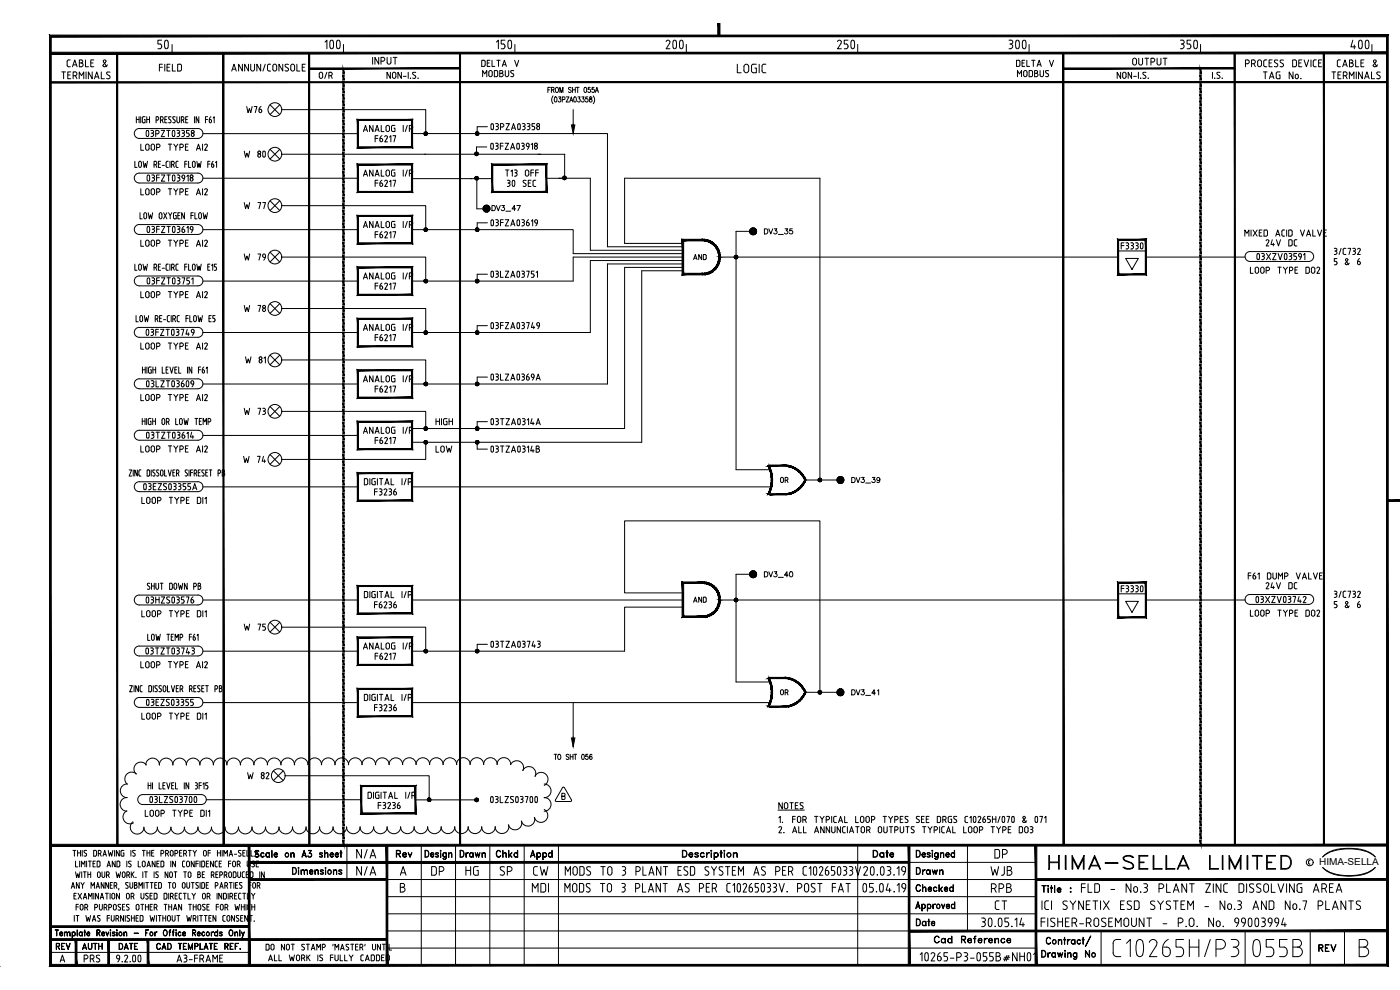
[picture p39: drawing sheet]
<svg xmlns="http://www.w3.org/2000/svg" width="420mm" height="297mm" viewBox="0 0 420 297" stroke-linecap="round" stroke-linejoin="round" font-family="sans-serif">
<defs><g id="words">
<g font-size="11.9">
<text x="42.3" y="18.3">50</text>
<text x="92.1" y="18.3">100</text>
<text x="145.3" y="18.3">150</text>
<text x="195.1" y="18.3">200</text>
<text x="248.4" y="18.3">250</text>
<text x="297.7" y="18.3">300</text>
<text x="351.4" y="18.3">350</text>
<text x="400.8" y="18.3">400</text>
</g>
<text font-size="7.9" x="314" y="262.1">HIMA-SELLA LIMITED</text>
<g font-size="6.2">
<text x="128.8" y="263.9">DP</text>
<text x="139" y="263.9">HG</text>
<text x="148.9" y="263.9">SP</text>
<text x="159.1" y="263.9">CW</text>
<text x="296.7" y="263.9">WJB</text>
</g>
<g font-size="5.7">
<text x="220.5" y="22.9">LOGIC</text>
<text x="106.2" y="258.6">N/A</text>
<text x="106.2" y="263.9">N/A</text>
<text x="158.4" y="258.9">Appd</text>
<text x="297.7" y="258.6">DP</text>
<text x="158.8" y="268.8">MDI</text>
<text x="296.7" y="268.8">RPB</text>
<text x="323.5" y="268.8">FLD - No.3 PLANT ZINC DISSOLVING AREA</text>
<text x="297.7" y="274.1">CT</text>
<text x="311.9" y="274.1">ICI SYNETIX ESD SYSTEM - No.3 AND No.7 PLANTS</text>
</g>
<g font-size="5.3">
<text x="19.4" y="21.2">CABLE &amp;</text>
<text x="339" y="20.8">OUTPUT</text>
<text x="400.4" y="21.2">CABLE &amp;</text>
<text x="143.9" y="24.3">MODBUS</text>
<text x="304.4" y="24.3">MODBUS</text>
<text x="73" y="35.3">W76</text>
<text x="378.9" y="75.1">24V DC</text>
<text x="399.3" y="80.8">5 &amp; 6</text>
<text x="72.3" y="94.9">W 78</text>
<text x="111.5" y="149.9">F3236</text>
<text x="111.5" y="183.8">F6236</text>
<text x="399.3" y="183.8">5 &amp; 6</text>
<text x="73.4" y="234.9">W 82</text>
<text x="118.2" y="258.6">Rev</text>
<text x="137.2" y="258.6">Drawn</text>
<text x="148.2" y="258.6">Chkd</text>
<text x="261.1" y="258.6">Date</text>
<text x="274.1" y="263.5">Drawn</text>
<text x="274.1" y="268.8">Checked</text>
<text x="274.1" y="279">Date</text>
<text x="394.8" y="286.8">REV</text>
<text x="24.3" y="290">PRS</text>
<text x="52.2" y="290">A3-FRAME</text>
</g>
<g font-size="4.9">
<text x="143.6" y="21.2">DELTA V</text>
<text x="304.1" y="21.2">DELTA V</text>
<text x="94.9" y="24.7">O/R</text>
<text x="378.2" y="24.7">TAG No.</text>
<text x="72.3" y="63.9">W 77</text>
<text x="146.8" y="64.6">DV3_47</text>
<text x="228.6" y="71.6">DV3_35</text>
<text x="72.7" y="110.1">W 81</text>
<text x="72.3" y="125.6">W 73</text>
<text x="129.8" y="136.9">LOW</text>
<text x="72.3" y="140.1">W 74</text>
<text x="233.5" y="146">OR</text>
<text x="228.6" y="174.6">DV3_40</text>
<text x="378.9" y="177.8">24V DC</text>
<text x="207.4" y="182">AND</text>
<text x="72.3" y="190.1">W 75</text>
<text x="233.5" y="209.9">OR</text>
<text x="236.4" y="251.2" transform="rotate(-90 236.4 251.2)">2.</text>
<text x="15.9" y="286.1">REV</text>
<text x="24" y="286.1">AUTH</text>
<text x="34.9" y="286.1">DATE</text>
<text x="279.4" y="284">Cad Reference</text>
</g>
<g font-size="4.4">
<text x="207.4" y="79">AND</text>
<text x="254.7" y="146">DV3_39</text>
</g>
<text font-size="4" x="236" y="248" transform="rotate(-90 236 248)">1.</text>
<text font-size="2.9" x="395.9" y="259.6">HIMA-SELLA</text>
</g></defs>
<!-- layer: 00-DRG_FRAME -->
<g fill="none" stroke="#000" stroke-width=".3">
<path d="M72.7 19.3v2l-1.1-2v2M74.6 19.3v2l-1.2-2v2M75.2 19.3v1.5M76.4 19.3v1.5M78.2 19.3v2l-1.1-2v2M79.6 19.3l-.7 2M81.2 19.3l-.9 .2v1.3l.2 .4 .7 .1M81.9 19.8a.58 .58 0 0 1 .6-.6 .58 .58 0 0 1 .5 .6v1M81.9 19.8v1M84.9 19.3v2l-1.2-2v2M85.6 19.4l-.1 .3 .3 .4M85.7 19.4h.9"/>
<path d="M88.4 19.8a.58 .58 0 0 0-.6-.6 .58 .58 0 0 0-.6 .6l.1 1M113.7 17.2v2.1l-1.2-2.1v2.1M114.3 18.4h.6M114.9 17.2a.58 .58 0 0 1 .6 .6 .58 .58 0 0 1-.6 .6M114.9 17.2h-.6v2.1M116.2 17.2v1.5M117.3 17.2v1.5a.58 .58 0 0 1-.6 .6 .58 .58 0 0 1-.5-.6M118 17.2h1.1M118.6 17.2v2.1M373.8 19.1h.6M374.3 18a.58 .58 0 0 1 .6 .5 .58 .58 0 0 1-.6 .6M374.4 18h-.6v2"/>
<path d="M376.2 18a.58 .58 0 0 1 .5 .5 .58 .58 0 0 1-.5 .6h-.6M376.2 18h-.6v2M376.3 19.1l.4 .9M377.4 18.5a.58 .58 0 0 1 .6-.5 .58 .58 0 0 1 .6 .5v1M377.4 18.5v1M380.2 18l-.9 .2v1.4M380.9 18.9h.7M381.8 18h-.9v2h.9M383.5 18.1l-.6-.1-.4 .2v.4l1 .8-.1 .4-.4 .2M384.4 18.8l.8 .6-.1 .4-.4 .2M385.2 18.1h-.9l-.1 .3 .2 .4M389.1 19.6l-.1-1.4-1.1-.2v2"/>
<path d="M389.8 18.9h.7M390.7 18h-.9v2h.9M391.4 18l.7 2 .6-2M393.4 18v2M395 18l-.8 .2-.1 1.4 .2 .4h.7M395.7 18.9h.7M396.6 18h-.9v2h.9M19.1 21.6v2M21.3 21.6h-1v2h1M22.5 21.6h-.6v2M22.6 22.7l.5 .9M23.8 23.6v-2l.7 1.1 .6-1.1v2"/>
<path d="M25.8 21.6v2M27.7 21.6v2l-1.2-2v2M28.3 23.6l.7-2 .7 2M28.6 23.1h.9M30.4 21.6v2h.9M32.8 22.7a.58 .58 0 0 1 0 .9 .58 .58 0 0 1-.8-.1M69.5 21.3l.7-2 .7 2M69.8 20.8h.9M75.2 20.7a.58 .58 0 0 0 .6 .6 .58 .58 0 0 0 .6-.6M81.9 20.7a.58 .58 0 0 0 .6 .6 .58 .58 0 0 0 .5-.6M85.8 20.1l.5 .3a.57 .57 0 0 1 .1 .8 .57 .57 0 0 1-.9 0M87.2 20.7a.58 .58 0 0 0 .6 .6 .58 .58 0 0 0 .6-.6"/>
<path d="M117.2 21.7v1.8l-1.1-1.8v1.8M117.8 21.9a.52 .52 0 0 1 .6-.2 .52 .52 0 0 1 .4 .5v.8a.52 .52 0 0 1-.5 .5 .52 .52 0 0 1-.5-.5zM120.5 21.7v1.8l-1.1-1.8v1.8M121.1 22.9h.8M122.5 21.7v1.8M123.8 23.4l.5 .1M124.1 22.4l.7 .6-.1 .4-.3 .1M124.8 21.8h-.9l.1 .6M336.3 21.7v1.8l-1-1.8v1.8M336.9 22.2a.52 .52 0 0 1 .5-.5 .52 .52 0 0 1 .5 .5v.8a.52 .52 0 0 1-.5 .5 .52 .52 0 0 1-.5-.5M336.9 22.2v.8M339.6 21.7v1.8l-1-1.8v1.8"/>
<path d="M340.2 22.9h.8M341.7 21.7v1.8M343 23.4l.5 .1M343.2 22.4l.7 .6-.1 .4-.3 .1M363.9 21.7v1.8M365.2 23.4l.5 .1M365.4 22.4l.7 .6-.1 .4-.3 .1M400.3 21.6v2M402.5 21.6h-1v2h1M403.7 21.6h-.6v2M403.8 22.7l.5 .9M405 23.6v-2l.7 1.1 .6-1.1v2"/>
<path d="M407 21.6v2M408.9 21.6v2l-1.2-2v2M409.5 23.6l.7-2 .7 2M409.8 23.1h.9M411.6 21.6v2h.9M414 22.7a.58 .58 0 0 1 0 .9 .58 .58 0 0 1-.8-.1M21.9 255.2h.9M22.3 255.2v1.7M22.7 258.4v1.7h.7M23.3 255.2v1.7M23.3 255.9h.9M23.9 258.4v1.7"/>
<path d="M24.2 255.2v1.7M24.7 255.2v1.7M26 255.2l-.5-.1-.3 .3 .1 .3 .5 .4a.45 .45 0 0 1 .1 .7 .45 .45 0 0 1-.7 0M26 258.4v1.7M26.5 258.4h.9M27 258.4v1.7M27.9 259.1h.5M28.6 255.1l.4 .4-.1 1.2-.8 .2v-1.7h.5M28.6 258.4h-.7v1.7h.7M29.5 256.1h.4M29.7 258.3l.3 .4v1.2l-.3 .2M29.7 258.4h-.6v1.7h.6"/>
<path d="M29.9 256.1l.4-.2v-.5l-.8-.2v1.7M30 256.1l.4 .8M30.9 256.9l.5-1.7 .5 1.7M31.1 256.4h.7M32.3 259.6h.7M32.5 255.2l.3 1.7 .4-1.2 .3 1.2 .4-1.7M34.4 255.2v1.7M34.6 258.4v1.7l-.9-1.7v1.7M35.6 258.3l.4 .4-.1 1.2-.8 .2v-1.7h.5M35.8 255.2v1.7l-.9-1.7v1.7M36.7 255.1l-.4 .4v1.2l.4 .2M36.7 255.2h.5"/>
<path d="M36.9 255.9h.3v1h-.5M38.1 258.4v1.7M38.6 260l.4 .1M38.8 259l.6 .6-.4 .5M39.3 255.2v1.7M39.4 258.4h-.7l.1 .6M39.8 256.8l.5 .1M40.6 255.2l-.5-.1-.3 .3 .1 .3 .7 .7-.4 .5M41.5 258.4v1.7h.7M42.7 255.2h.9M42.9 258.4a.46 .46 0 0 1 .7 .5v.7a.44 .44 0 0 1-.5 .5 .44 .44 0 0 1-.4-.5zM43.1 255.2v1.7"/>
<path d="M44.1 255.2v1.7M44.1 255.9h.9M44.3 259.6h.7M45 255.2v1.7M45.5 255.9h.5M46.2 255.2h-.7v1.7h.7M46.5 258.4v1.7l-.8-1.7v1.7M47.1 259.1h.5M47.8 258.4h-.7v1.7h.7M48.3 256.1h.4M48.7 256.1l.4-.2v-.5l-.8-.2v1.7M48.8 258.3l.4 .4-.1 1.2-.8 .2v-1.7h.5"/>
<path d="M49.7 256.1h.4M50.1 256.1l.4-.2v-.5l-.8-.2v1.7M50.2 256.1l.4 .8M51.3 258.4v1.7M51.3 255.2l.6 .2 .1 1a.44 .44 0 0 1-.5 .5 .44 .44 0 0 1-.4-.5zM52.5 256.1h.4M52.7 258.4v1.7l-.9-1.7v1.7M52.9 255.2l.5 .4-.5 .5M52.9 255.2h-.4v1.7M53.9 255.9h.5M54.6 255.2h-.7v1.7h.7M55.1 258.3l-.3 .2v1.2l.3 .4"/>
<path d="M55.1 258.4h.4M55.1 256.1h.5M55.6 255.2l.4 .4-.4 .5M55.6 255.2h-.5v1.7M55.6 256.1l.4 .8M56.2 258.4a.46 .46 0 0 1 .7 .5v.7a.44 .44 0 0 1-.5 .5 .44 .44 0 0 1-.4-.5zM56.5 255.2h.9M57 255.2v1.7M57.9 255.2l.5 .7v1M58.3 258.4v1.7l-.9-1.7v1.7M58.8 259.1h.7M59 255.2l-.6 .7"/>
<path d="M59.5 258.4h-.7v1.7M60 258.4v1.7M61.1 258.3l.3 .4M61.1 258.4h-.6v1.7l.7-.1 .2-.3M61.3 255.2l.6 .2v1a.44 .44 0 0 1-.4 .5 .44 .44 0 0 1-.4-.5zM61.4 258.7v1M61.9 259.1h.6M62.5 255.9h.7M62.6 258.4h-.7v1.7h.7M63.2 255.2h-.7v1.7M64.1 258.4v1.7l-.9-1.7v1.7M64.9 258.3l-.3 .2v1.2l.1 .3 .6 .1"/>
<path d="M64.9 258.4h.4M65.3 255.2v1.7M65.3 255.9h.8M65.8 259.1h.5M66.1 255.2v1.7M66.5 258.4h-.7v1.7h.7M66.7 255.2v1.7M67.2 256.9v-1.7l.5 .9 .5-.9v1.7M68.6 259.1h.7M68.8 256.9l.5-1.7 .5 1.7M68.9 256.4h.7M69.3 258.4h-.7v1.7"/>
<path d="M70 258.4a.46 .46 0 0 1 .7 .5v.7a.44 .44 0 0 1-.5 .5 .44 .44 0 0 1-.4-.5zM70.3 256.3h.7M71.2 259.3l.8-.2-.1-.7h-.7v1.7M71.5 256.8l.5 .1M71.7 259.3l.4 .8M72.3 255.2l-.4-.1-.3 .3v.3l.7 .7-.3 .5M72.9 255.9h.5M73.6 255.2h-.7v1.7h.7M74.1 255.2v1.7h.7M74.2 258.4v1.2a.44 .44 0 0 0 .4 .5 .44 .44 0 0 0 .5-.5v-1.2M75.3 255.2v1.7h.7M75.6 260l.4 .1"/>
<path d="M75.8 259l.4 .3M76.2 259.3l.2 .5-.4 .3M76.4 258.4h-.7l.1 .6M76.5 256.9l.6-1.7 .5 1.7M76.7 255.2h.6l.4 .2-.4-.2-.7 .2 .1 .4 .8 .4 .2 .4v.3l-.4 .3-.8-.3 .4 .2 .7-.2-.1-.6-.9-.5zM76.7 256.4h.7M76.9 259.1h.5M77.6 258.4h-.7v1.7h.7M78.5 255.9l.4-.1 .3 .4-.1-.2a.55 .55 0 0 0-.8 .5 .55 .55 0 0 0 .8 .5l.1-.1a.64 .64 0 0 1-1 0 .64 .64 0 0 1 .3-1zM80 255.9l.4-.1 .4 .3-.4-.2a.58 .58 0 0 0-.6 .6 .58 .58 0 0 0 .6 .6l.4-.2a.64 .64 0 0 1-1 0 .64 .64 0 0 1 .2-1zM80.8 255.8l.1 1.4zM81.6 255.2v2z"/>
<path d="M82.3 256.4h.9l-.1-.4a.55 .55 0 0 0-.8 .5 .55 .55 0 0 0 .8 .5l.1-.1a.59 .59 0 0 1-.8 0 .59 .59 0 0 1-.1-.8 .59 .59 0 0 1 .9-.1v.5h-.9M87.3 255.8l.1 1.4zM87.6 255.9h.6l.1 1.3-.2-1.2-.3-.1-.4 .3zM90.8 256.7h1M90.8 256.6h.9M91.3 255.2l.6 2-.6-1.8-.7 1.8zM92.5 256.9l.2 .2M92.9 255.9a.63 .63 0 0 1 .7 .5 .63 .63 0 0 1-.5 .8 .63 .63 0 0 1-.7-.4l.1 .2a.64 .64 0 0 0 1-.3M93.2 256l.3 .5-.3 .6M93.4 255.2h-.9h1l-.6 .8M93.4 255.2l-.6 .8 .5 .1 .2 .3M95.9 257h.8"/>
<path d="M95.9 256.2l.9 .6-.3 .4-.6-.3 .2 .2M95.9 256h.8M96.1 255.9v.4M96.6 255.9l.2 .2-.3-.3-.6 .3 .8 .6M96.6 256.6v.5M97.4 255.2l.1 2zM97.7 255.9h.6l.1 1.3-.1-1.2-.4-.1-.4 .3zM99.1 256.4h.9l-.1-.4a.55 .55 0 0 0-.8 .5 .55 .55 0 0 0 .8 .5l.2-.1a.6 .6 0 0 1-.9 .1 .6 .6 0 0 1-.1-.9 .6 .6 0 0 1 .9-.1l.1 .5h-1M100.6 256.4h.9l-.1-.4a.55 .55 0 0 0-.8 .5 .55 .55 0 0 0 .8 .5l.2-.1a.59 .59 0 0 1-.8 0 .59 .59 0 0 1-.1-.8 .59 .59 0 0 1 .8-.1l.1 .5h-1M102 255.8l.6 .1zM102.3 255.2l.1 2zM102.9 253.6h.3"/>
<path d="M104.1 253.6v10.3M126.4 253.6v36M127.6 255.1a1.05 1.05 0 0 1 1.1 1.1 1.05 1.05 0 0 1-1.1 1zM127.6 255.2a.94 .94 0 0 1 1.1 1 .94 .94 0 0 1-1.1 .9zM129.3 256.4h.8l-.1-.4a.54 .54 0 0 0-.7 .5 .54 .54 0 0 0 .7 .5l.2-.1a.59 .59 0 0 1-.8 0 .59 .59 0 0 1-.1-.8 .59 .59 0 0 1 .8-.1l.1 .5h-.9M130.8 256h.8M130.8 256.2l.8 .4v.3l-.3 .3-.6-.3M130.9 255.9v.4M131.5 255.9l.1 .2-.3-.3-.5 .1-.1 .2 .9 .6M131.5 256.6v.5M132.2 255.1l.1 .3zM132.2 255.2h.1"/>
<path d="M132.2 255.8l.1 1.4zM133.1 255.9l.4-.1 .4 .3-.4-.2a.59 .59 0 0 0-.6 .6 .59 .59 0 0 0 .6 .6l.4-.2a.65 .65 0 0 1-1 0 .65 .65 0 0 1 .2-1zM133.9 255.8v1.8l-.6 .3-.4-.3 .5 .2 .4-.2zM134.6 255.8l.1 1.4zM135 255.9h.5l.1 1.3-.2-1.2-.3-.1-.4 .3zM136.7 253.6v36M147 253.6v36M157.3 253.6v36M167.6 253.6v36M204.8 255.1h.7a1.1 1.1 0 0 1 .7 1.1 1.1 1.1 0 0 1-.7 1h-.7zM204.9 255.2a.96 .96 0 0 1 1.2 1 .96 .96 0 0 1-1.2 .9zM206.8 256.4h1l-.1-.4a.56 .56 0 0 0-.8 .1 .56 .56 0 0 0 .1 .8 .56 .56 0 0 0 .8-.1 .66 .66 0 0 1-1.1 0 .66 .66 0 0 1 .5-1l.5 .1 .2 .6h-1.1"/>
<path d="M208.6 257h.9M208.6 256.2l1 .6-.4 .4-.7-.3 .2 .2M208.6 256h.9M208.7 255.9v.4M209.4 255.9l.2 .2-.4-.3-.6 .1-.1 .2 1 .6M209.4 256.6v.5M210.3 256.1l.7-.3 .3 .4a.54 .54 0 0 0-.8-.1 .54 .54 0 0 0 0 .8 .54 .54 0 0 0 .8-.1 .57 .57 0 0 1-.8 .4 .57 .57 0 0 1-.3-.8zM212 255.8l.1 1.4zM212.4 255.9l.5-.1-.8 .6zM213.4 255.1l.2 .1-.1 .2-.2-.1zM213.4 255.2h.1M213.4 255.8l.1 1.4z"/>
<path d="M214.3 255.8l.1 2.1zM214.6 255.9a.66 .66 0 0 1 .9 .2 .66 .66 0 0 1-.2 .9 .66 .66 0 0 1-.9-.1l.4 .2a.6 .6 0 0 0 .7-.6 .6 .6 0 0 0-.7-.6l-.4 .2zM216 255.8l.7 .1zM216.3 255.1l.2 2.1zM217.2 255.2l.2-.1 .1 .2zM217.3 255.2h.1M217.3 255.8l.1 1.4zM220.1 255.8l.1 1.4zM220.2 256.2l.5-.4 .4 .1 .2 1.3-.3-1.2-.3-.1zM257.4 253.6v36M272.8 258.7h38.1M275 255.1a1.05 1.05 0 0 1 1.2 1.1 1.05 1.05 0 0 1-1.2 1z"/>
<path d="M275.1 255.2a.94 .94 0 0 1 1 1 .94 .94 0 0 1-1 .9zM276.8 256.4h.8l-.1-.4a.54 .54 0 0 0-.7 .5 .54 .54 0 0 0 .7 .5l.2-.1a.59 .59 0 0 1-.8 0 .59 .59 0 0 1-.1-.8 .59 .59 0 0 1 .8-.1l.1 .5h-.9M278.3 257h.8M278.3 256.2l.9 .6-.4 .4-.6-.3 .2 .2M278.3 256h.8M278.4 255.9v.4M279 255.9l.2 .2-.4-.3-.5 .1-.1 .2 .9 .6M279 256.6v.5M279.8 255.1v.3zM279.8 255.2h.1M279.8 255.8v1.4zM280.7 255.9l.4-.1 .4 .3-.4-.2a.59 .59 0 0 0-.6 .6 .59 .59 0 0 0 .6 .6l.4-.2a.65 .65 0 0 1-1.1 0 .65 .65 0 0 1 .3-1z"/>
<path d="M281.5 255.8l.1 1.5-.3 .5-.4 .1-.4-.3 .4 .2 .5-.2zM282.2 255.8l.1 1.4zM282.6 255.9h.6l.1 1.3-.2-1.2-.4-.1-.4 .3zM283.9 256.4h.9l-.1-.4a.54 .54 0 0 0-.8 .5 .54 .54 0 0 0 .8 .5l.2-.1a.6 .6 0 0 1-.9 .1 .6 .6 0 0 1 0-.9 .6 .6 0 0 1 .8-.1l.1 .5h-1M285.6 255.9l.5-.1 .3 .3-.3-.2a.59 .59 0 0 0-.6 .6 .59 .59 0 0 0 .6 .6l.3-.2a.65 .65 0 0 1-1 0 .65 .65 0 0 1 .2-1zM286.4 255.1l.1 2.1zM290.3 253.6v25.7M393.1 258.2l-.4 .3 .1 .7 .3 .1M400 255.4a17.6 17.6 0 0 1 9.7 0M400 255.4l-1.6 .6-1.5 1.1 2.3-1.6M400.2 255.1l-1 .4M402.4 254.7l-2.2 .4"/>
<path d="M402.4 254.7h4.9M407.3 254.7l3.2 .8M409.7 255.4l1.6 .6 1.4 1.1-2.2-1.6M16.5 279l1 .1zM17 279.1l.1 1.7zM19.3 279.6l.1 1.2zM19.6 279.7h.5l.1 1.1-.1-1-.3-.1-.4 .3zM20.4 279.7h.6v1.1l-.1-1-.3-.1-.4 .3zM21.4 266.5l.5-1.7 .5 1.7M21.6 266.1h.6M21.6 279.6l.1 1.9zM21.9 279.7a.54 .54 0 0 1 .7 .6 .54 .54 0 0 1-.9 .3l.3 .1a.53 .53 0 0 0 .5-.5 .53 .53 0 0 0-.5-.5l-.3 .2z"/>
<path d="M22.2 268.8h.5M22.3 274.7v1.7M22.7 261.6l.3 1.7 .3-1.1 .4 1.1 .3-1.7M22.8 274.7h.9M22.8 272.1h.7M22.9 268h-.7v1.8h.7M23.1 279l.1 1.8zM23.2 274.7v1.7M23.4 268l1.1 1.8M23.5 271.3h-.7v1.8M23.8 264.8v1.7l-.9-1.7v1.7M24 279.7l.3-.1 .3 .3-.3-.2a.53 .53 0 0 0-.5 .5 .53 .53 0 0 0 .5 .5l.3-.1a.58 .58 0 0 1-.9 0 .58 .58 0 0 1 .3-.9z"/>
<path d="M24 271.8a.43 .43 0 0 1 .4-.4 .43 .43 0 0 1 .5 .2v1a.44 .44 0 0 1-.4 .5 .44 .44 0 0 1-.5-.5M24.1 271.8v.8M24.3 264.8l.5 .8v.9M24.4 260.1v-1.7l.6 .9 .5-.9v1.7M24.5 268l-1.1 1.8M24.5 261.6v1.7M24.6 279.6l.1 1.2zM25 269.8l.5-1.8 .6 1.8M25 261.6h.9M25.2 279.6l.5 .1zM25.2 269.3h.7M25.3 264.8l-.5 .8"/>
<path d="M25.4 279l.1 1.8zM25.4 261.6v1.7M25.5 272.3h.4M25.8 274.7l.3 1.7 .4-1.1 .3 1.1 .4-1.7M25.9 272.3l.4-.2v-.5l-.8-.3v1.8M26 272.3l.3 .8M26.4 261.6v1.7M26.4 262.4h.8M26.6 269.8v-1.8l.5 1 .5-1v1.8M27.2 261.6v1.7M27.3 266.5v-1.7l.5 1 .5-1v1.7M27.7 276.4l.5-1.7 .6 1.7"/>
<path d="M27.9 275.9h.7M28.2 268v1.8M28.4 272.3h.5M28.9 266.5l.5-1.7 .5 1.7M28.9 272.3l.3-.2v-.5l-.8-.3v1.8M29 266.1h.7M29.1 279.9l.8-.1v-.6l-.8-.1v1.7v-1.8l.8 .1v.8l-.8 .1M29.5 261.6l.5 .2v1.3a.39 .39 0 0 1-.3 .2 .39 .39 0 0 1-.4-.2v-1zM29.5 275.4l.4 .3a.45 .45 0 0 1 0 .6 .45 .45 0 0 1-.6 0M29.5 280l.5 .8-.4-.8M29.5 268v1.8l-.8-1.8v1.8M29.8 271.3v1.3a.44 .44 0 0 0 .5 .5 .44 .44 0 0 0 .4-.5v-1.3"/>
<path d="M30.1 274.8h-.7v.6M30.1 269.8l.5-1.8 .5 1.8M30.2 269.3h.7M30.6 261.6l.1 1.5a.39 .39 0 0 0 .3 .2 .39 .39 0 0 0 .4-.2l.1-1.5M31.2 264.8v1.7l-.8-1.7v1.7M31.2 272.3h.5M31.6 268h.9M31.7 272.3l.3-.2v-.5l-.8-.3v1.8M31.8 279.6l.4 1.1 .5-1.1-.5 1.2zM31.8 272.3l.3 .8M32 262.6h.4M32.1 268v1.8"/>
<path d="M32.1 260.1l.5-1.7 .6 1.7M32.2 275.4h.7M32.4 261.6l.4 .5-.4 .4M32.4 261.6h-.4v1.7M32.5 262.6l.3 .7M32.6 264.8v1.7l-.9-1.7v1.7M32.6 272.3h.5M32.9 274.7h-.7v1.7M33 268v1.8M33.1 272.3l.3-.2v-.5l-.8-.3v1.8M33.1 265.6h.5M33.1 279l.1 .2z"/>
<path d="M33.1 279.1h.1M33.1 279.6l.1 1.2zM33.4 274.7v1.2a.44 .44 0 0 0 .4 .5 .44 .44 0 0 0 .4-.5M33.7 264.8h-.6v1.7h.6M33.8 279.8h.7M33.8 280l.7 .3v.3l-.3 .2-.5-.2M33.8 268.1l.6 .2v1a.44 .44 0 0 1-.4 .4 .44 .44 0 0 1-.4-.4zM33.8 279.7v.3M34 271.8a.43 .43 0 0 1 .3-.4 .43 .43 0 0 1 .5 .2l.1 1a.44 .44 0 0 1-.5 .5 .44 .44 0 0 1-.4-.5M34 271.8v.8M34.2 265.8l.8-.3-.1-.6-.7-.1v1.7M34.3 274.7v1.2"/>
<path d="M34.4 279.7l.1 .2-.3-.3-.5 .3 .8 .5M34.8 265.8l.3 .7M34.8 275.7l.8-.3-.2-.6-.6-.1v1.7M34.8 261.6l.4 1.7 .3-1.1 .4 1.1 .3-1.7M35.1 279v.2zM35.1 279.1h.1M35.1 279.6v1.2zM35.3 275.7l.4 .7M35.6 272l.4 .3M35.7 266.5l-.1 .5M35.9 268v1.8l-.9-1.8v1.8M36 272.3a.45 .45 0 0 1 .1 .7 .45 .45 0 0 1-.7 0"/>
<path d="M36.2 271.4h-.7l.1 .6M36.7 272.1h.6M36.9 261.6l.6 .2v1.3a.39 .39 0 0 1-.4 .2 .39 .39 0 0 1-.3-.2l-.1-1zM37.1 274.7v1.7l-.9-1.7v1.7M37.1 279.6l.1 1.2zM37.4 271.3h-.7v1.8h.7M37.4 279.7h.6l.1 1.1-.2-1-.3-.1-.4 .3zM37.6 274.7v1.7M38.1 262.6l.7-.3-.1-.7h-.6v1.7M38.1 272l.5 .3M38.1 268.1a.46 .46 0 0 1 .7 .4v.8a.44 .44 0 0 1-.4 .4 .44 .44 0 0 1-.5-.4zM38.3 265.8a.44 .44 0 0 1 .1 .6 .44 .44 0 0 1-.7 0"/>
<path d="M38.5 264.9l-.5-.1-.3 .2 .1 .4 .5 .4M38.6 262.6l.3 .7M38.6 272.3a.45 .45 0 0 1 0 .7 .45 .45 0 0 1-.6 0M38.7 271.4h-.7l.1 .6M38.9 274.8l-.5-.1-.3 .2 .1 .3 .5 .5a.45 .45 0 0 1 .1 .6 .45 .45 0 0 1-.7 0M39 264.8v1.5a.39 .39 0 0 0 .4 .2 .39 .39 0 0 0 .4-.2v-1.5M39.3 269l.9-.3-.2-.6-.7-.1v1.8M39.4 261.6v1.7M39.4 274.7v1.7M39.4 275.4h.9M39.6 262.3l.6 1M39.9 269l.3 .8"/>
<path d="M40.2 280h1.3zM40.2 261.6l-.8 1M40.3 274.7v1.7M40.3 264.8l.7 .2v.4l-.2 .2 .4 .4-.4 .5h-.5zM40.3 265.6h.5M40.8 263.3h.1M40.8 275.4h.6M41.1 271.4l.6 .2v1a.44 .44 0 0 1-.4 .5 .44 .44 0 0 1-.4-.5zM41.5 274.7h-.7v1.7h.7M41.7 266.5v-1.7l.5 1 .5-1v1.7M42.1 274.7l.8 .2-.2 1.5h-.6zM42.2 271.3h.9"/>
<path d="M42.3 268v1.3a.44 .44 0 0 0 .4 .4 .44 .44 0 0 0 .5-.4v-1.3M42.7 271.3v1.8M42.9 261.6v1.7M43.2 264.8v1.7M43.4 261.6h.8M43.6 271.3v1.8M43.6 272.1h.9M43.7 279h.9l-.8 .1v1.7zM43.7 264.8h.9M43.8 279.9h.4l-.4 .1M43.8 261.6v1.7M44.1 260.1l.5-1.7 .5 1.7"/>
<path d="M44.2 264.8v1.7M44.5 268.1l-.5-.1-.3 .2 .1 .4 .5 .4a.45 .45 0 0 1 .1 .6 .45 .45 0 0 1-.7 0M44.5 271.3v1.8M45 274.7l.4 1.7 .3-1.1 .4 1.1 .3-1.7M45 268.8h.6M45 272.1h.6M45.1 264.8h.8M45.5 264.8v1.7M45.7 268h-.7v1.8h.7M45.7 271.3h-.7v1.8h.7M46.2 261.6v1.7M46.2 268l.9 .2-.2 1.5-.7 .1z"/>
<path d="M46.3 272.3h.4M46.4 279.6l.1 1.2zM46.4 265.6h.5M46.7 271.3l.4 .5-.4 .5M46.7 271.3h-.4v1.8M46.8 263.2l.4 .1M46.8 279.7l.3-.1-.6 .5zM46.8 272.3l.4 .8M46.9 262.3l.6 .5-.3 .5M46.9 274.7v1.7M47.1 264.8h-.7v1.7h.7M47.5 274.7h.8"/>
<path d="M47.5 261.7h-.7l.1 .5M47.9 274.7v1.7M48.4 265.2l-.1-.4h-.7v1.7h.7l.1-.4M48.5 265.2v1M48.9 274.7v1.7M48.9 275.4h.8M49.2 268l.9 .2-.2 1.5-.7 .1zM49.3 271.3h.8M49.3 279.1l.1-.1a.93 .93 0 0 1 .8 .9 .93 .93 0 0 1-.8 .9 1.18 1.18 0 0 1-.1-1.7zM49.3 279.2l.2-.1a.87 .87 0 0 1 .7 .8 .87 .87 0 0 1-.7 .8l-.4-.6zM49.7 271.3v1.8M49.7 274.7v1.7"/>
<path d="M50.3 275.2v.7a.44 .44 0 0 0 .4 .5 .44 .44 0 0 0 .4-.5v-.7M50.3 275.2a.44 .44 0 0 1 .4-.5 .44 .44 0 0 1 .4 .5M50.4 261.6v1.7l-.8-1.7v1.7M50.5 264.8h.8M50.6 268v1.8M50.7 271.3v1.8M50.7 279.6l.5 .1zM50.7 272.1h.8M50.9 264.8v1.7M51 279.1l-.1 1.7v-1.5l.3-.3-.3 .2M51.2 269h.4M51.5 271.3v1.8"/>
<path d="M51.6 268l.4 .5-.4 .5M51.6 268h-.4v1.8M51.7 274.7v1.2a.44 .44 0 0 0 .4 .5 .44 .44 0 0 0 .4-.5v-1.2M51.7 269l.3 .8M51.7 279.6l.5 .1zM51.7 262.1v-.3a.39 .39 0 0 0-.4-.2 .39 .39 0 0 0-.3 .2v1.3a.39 .39 0 0 0 .3 .2 .39 .39 0 0 0 .4-.2v-.3M51.8 262.1v.7M52 264.9l.6 .1v1.3a.39 .39 0 0 1-.4 .2 .39 .39 0 0 1-.3-.2l-.1-1zM52 273.1l.6-1.8 .5 1.8M52.1 279.1l-.2 1.7v-1.5l.4-.3-.3 .2M52.2 272.6h.7M52.3 261.6h.8"/>
<path d="M52.6 268.8h.5M52.7 261.6v1.7M52.8 279l.1 .2zM52.8 279.1h.1M52.8 279.6l.1 1.2zM53.1 274.7h.9M53.3 268h-.7v1.8h.7M53.5 274.7v1.7M53.6 279.7l.4-.1 .3 .4-.3-.3a.5 .5 0 0 0-.5 .6 .5 .5 0 0 0 .7 .4l.1-.1a.58 .58 0 0 1-.9 0 .58 .58 0 0 1 .2-.9zM54.5 268l-.7 .2v1.2l.1 .3 .6 .1M54.5 271.3v1.8l-.9-1.8v1.8M55 268h.9"/>
<path d="M55.1 260.1h.4M55.1 261.6h.9M55.4 268v1.8M55.5 261.6v1.7M55.5 265.3v-.3a.39 .39 0 0 0-.4-.2 .39 .39 0 0 0-.3 .2v1.3a.39 .39 0 0 0 .3 .2 .39 .39 0 0 0 .4-.2v-.3M55.6 265.3v.8M56 274.7l.4 1.7 .3-1.1 .4 1.1 .3-1.7M56.1 264.8v1.5a.39 .39 0 0 0 .4 .2 .39 .39 0 0 0 .3-.2l.1-.3M56.4 268v1.8h.7M56.6 271.3h.9M56.7 261.6l.5 .2v1.3a.39 .39 0 0 1-.3 .2 .39 .39 0 0 1-.4-.2v-1zM56.9 264.8v1.3"/>
<path d="M57 271.3v1.8M57.4 264.8h.9M57.6 268l.5 .8v1M57.8 264.8v1.7M57.8 279.9l.8-.1v-.6l-.8-.1v1.7v-1.8l.9 .2-.1 .7-.8 .1M58 275.7l.8-.3-.2-.6-.6-.1v1.7M58 271.3v1.8M58 272.1h.9M58.2 280l.5 .8-.4-.8M58.5 275.7l.3 .7M58.7 268l-.6 .8M58.9 271.3v1.8"/>
<path d="M59.4 262.4h.4M59.4 274.7v1.7M59.5 264.9l-.4-.1-.3 .2v.4l.6 .4a.44 .44 0 0 1 0 .6 .44 .44 0 0 1-.6 0M59.6 271.4l.6 .2 .1 1a.44 .44 0 0 1-.5 .5 .44 .44 0 0 1-.4-.5zM59.8 262.3l.2-.1v-.4l-.6-.2v1.7h.4M59.8 262.3l.4 .5-.4 .5M59.9 274.7h.9M60 264.8v1.7M60.3 274.7v1.7M60.7 262.4h.5M60.8 279.7l.4-.1 .2 .4-.1-.2a.49 .49 0 0 0-.7 .5 .49 .49 0 0 0 .8 .3 .58 .58 0 0 1-.9 0 .58 .58 0 0 1 .3-.9zM61 272l.4 .3"/>
<path d="M61 268.1l.6 .2v1a.44 .44 0 0 1-.4 .4 .44 .44 0 0 1-.4-.4zM61 264.8l.4 .4-.1 1.1-.3 .2M61 264.8h-.4v1.7h.4M61.3 274.7h.9M61.4 261.6h-.7v1.7h.7M61.4 272.3a.45 .45 0 0 1 0 .7 .45 .45 0 0 1-.6 0M61.6 271.4h-.7l.1 .6M61.7 274.7v1.7M61.9 265.6h.5M62.1 272.1h.5M62.2 269l.8-.3-.2-.6-.6-.1v1.8M62.6 264.8h-.7v1.7h.7"/>
<path d="M62.7 269l.4 .8M62.7 275.4h.5M62.8 271.3h-.7v1.8h.7M63.4 279.6l.1 1.2zM63.4 274.7h-.7v1.7h.7M63.4 262.6l.8-.3-.2-.7h-.6v1.7M63.7 279.7l.4-.1-.6 .5zM63.9 262.6l.4 .7M64.6 279.7l.4-.1 .3 .3-.3-.2a.53 .53 0 0 0-.6 .5 .53 .53 0 0 0 .6 .5l.3-.1a.58 .58 0 0 1-1 0 .58 .58 0 0 1 .3-.9zM64.6 265.8l.8-.3-.2-.6-.6-.1v1.7M64.8 262.4h.5M64.8 274.7v1.7l-.9-1.7v1.7"/>
<path d="M64.9 272.1h.7M65.2 268v1.8M65.3 279v1.8zM65.4 261.6h-.6v1.7h.6M65.6 271.3h-.7v1.8M65.9 280l.8 .5-.3 .3-.5-.2 .1 .1M65.9 279.8h.7M66 262.6l.7-.3-.1-.7h-.6v1.7M66 266.5l.5-1.7 .5 1.7M66 279.7v.3M66.1 266.1h.7M66.3 271.4l.6 .2 .1 1a.44 .44 0 0 1-.4 .5 .44 .44 0 0 1-.5-.5z"/>
<path d="M66.5 268v1.8l-.8-1.8v1.8M66.5 279.7l.2 .2-.3-.3-.5 .3 .7 .5M67.3 262.6l.8-.3-.2-.7h-.6v1.7M67.5 265.8l.7-.3-.1-.6-.6-.1v1.7M67.5 272.3h.5M67.6 274.7h-.5l-.2 .4v1.1l.7 .2M67.8 262.6l.3 .7M67.9 268.4l-.1-.3-.7-.1v1.8l.7-.1 .1-.3M67.9 268.4v1M68 272.3l.3-.2v-.5l-.8-.3v1.8M68 265.8l.3 .7M68.1 272.3l.3 .8"/>
<path d="M68.1 275.2v.7a.44 .44 0 0 0 .4 .5 .44 .44 0 0 0 .5-.5v-.7M68.1 275.2a.44 .44 0 0 1 .4-.5 .44 .44 0 0 1 .5 .5M68.5 268v1.8M68.8 264.8h.9M68.8 261.6l.6 .2v1.3a.39 .39 0 0 1-.3 .2 .39 .39 0 0 1-.4-.2l-.1-1zM69 269l.8-.3-.2-.6-.6-.1v1.8M69 279.1l.2-.1a.93 .93 0 0 1 .7 .9 .93 .93 0 0 1-.7 .9 1.18 1.18 0 0 1-.2-1.7zM69 279.2l.2-.1a.87 .87 0 0 1 .7 .8 .87 .87 0 0 1-.7 .8 1.08 1.08 0 0 1-.2-1.5zM69.3 264.8v1.7M69.5 269l.4 .8M70.2 264.8v1.7M70.4 274.7v1.7l-.9-1.7v1.7"/>
<path d="M70.4 268.8h.5M70.4 279.6l.1 1.2zM70.5 271.3l.3 1.8 .4-1.2 .3 1.2 .4-1.8M70.7 265.6h.5M70.7 279.7h.6v1.1l-.1-1-.3-.1-.4 .3zM70.8 262l-.1-.4h-.7v1.7h.7l.1-.4M70.8 262v.9M71.1 268h-.7v1.8h.7M71.4 261.6v1.5a.39 .39 0 0 0 .4 .2 .39 .39 0 0 0 .3-.2l.1-1.5M71.4 264.8h-.7v1.7h.7M71.7 274.8l-.5-.1-.3 .2 .1 .3 .5 .5a.45 .45 0 0 1 .1 .6 .45 .45 0 0 1-.7 0M71.9 266.4l.4 .1"/>
<path d="M71.9 279l.1 1.8zM72.2 275.4h.5M72.3 268l-.5 .1-.2 .3 .1 1.2 .6 .2M72.4 271.3v1.8M72.4 272.1h.9M72.6 264.9l-.4-.1-.3 .2v.4l.7 .6-.3 .5M72.7 262.9l.3 .4M72.7 262v.9M72.8 268h.9M72.9 274.7h-.7v1.7h.7M73 261.6l-.3 .4M73 261.6h.4"/>
<path d="M73 263.3h.4M73.3 268v1.8M73.3 279.6l-.7 1.9zM73.3 271.3v1.8M73.8 271.3v1.8M73.9 262.4h.5M74.2 268v1.8h.7M74.3 274.7v1.7l-.9-1.7v1.7M74.3 272.7l.4 .4M74.4 271.7v1M74.6 261.6h-.7v1.7h.7M74.7 265.6h.6"/>
<path d="M74.7 271.3l-.4 .4M74.7 271.3h.4M74.7 273.1h.4M74.8 274.7h.9M75.3 274.7v1.7M75.3 264.8h-.6v1.7M75.5 268l.5 .8v1M75.6 271.3v1.8M75.6 272.1h.9M75.9 262l-.2-.4h-.6v1.7h.6l.2-.4M75.9 262v.9M76 264.9l.6 .1v1.3a.39 .39 0 0 1-.3 .2 .39 .39 0 0 1-.4-.2l-.1-1z"/>
<path d="M76.5 271.3v1.8M76.5 268l-.5 .8M77.2 265.8h.4M77.6 264.8l.4 .5-.4 .5M77.6 264.8h-.4v1.7M77.7 265.8l.3 .7M78 261.6v1.7M79.3 261.6v1.7l-.8-1.7v1.7M87.8 260.3a1.04 1.04 0 0 1 1.2 1 1.04 1.04 0 0 1-1.2 1zM87.9 260.4a.94 .94 0 0 1 1 .9 .94 .94 0 0 1-1 .9zM89.6 260.3v.3zM89.6 260.4h.1"/>
<path d="M89.6 260.9v1.4zM90.3 260.9l.1 1.4zM90.7 261.1h.6l.1 1.2-.2-1.1-.4-.1-.4 .3zM91.6 261.1h.6l.1 1.2-.2-1.1-.3-.1-.4 .3zM93 261.5h.8l-.1-.3a.55 .55 0 0 0-.7 .4 .55 .55 0 0 0 .7 .5l.2-.1a.6 .6 0 0 1-.8 .1 .6 .6 0 0 1-.1-.8 .6 .6 0 0 1 .8-.1l.1 .4h-.9M94.5 260.9l.1 1.4zM94.8 261.1h.6l.1 1.2-.1-1.1-.4-.1-.4 .3zM96.2 262.1h.8M96.2 261.4l.9 .5-.4 .4-.5-.1-.1-.2 .2 .2M96.2 261.2h.8M96.3 261.1v.4M96.9 261.1l.2 .1-.4-.3-.6 .3 .9 .6"/>
<path d="M96.9 261.8v.4M97.7 260.3v.3zM97.7 260.4h.1M97.7 260.9v1.4zM100.1 260.9v1.4zM100.4 261.1h.6l.1 1.2-.2-1.1-.3-.1-.5 .3zM101.7 262.1h.8M101.7 261.4l.9 .5-.3 .4-.6-.1v-.2l.1 .2M101.7 261.2h.8M101.8 261.1v.4M102.4 261.1l.2 .1-.3-.3-.6 .3 .8 .6M102.4 261.8v.4"/>
<path d="M116.1 263.9h194.8M116.1 269h194.8M116.1 274.2h194.8M116.1 279.3h156.7M275 272.1h1M275.1 272h.8M275.5 270.6l.6 2-.6-1.7-.7 1.7zM276.6 271.3l.1 2zM276.9 271.4a.6 .6 0 0 1 .8 .6 .6 .6 0 0 1-1 .3l.4 .2a.58 .58 0 0 0 .6-.6 .58 .58 0 0 0-.6-.5l-.4 .2zM278.3 271.3l.1 2zM278.6 271.4a.6 .6 0 0 1 .8 .6 .6 .6 0 0 1-1 .3l.3 .2a.58 .58 0 0 0 .6-.6 .58 .58 0 0 0-.6-.5l-.3 .2zM280 271.3l.1 1.3z"/>
<path d="M280.3 271.4l.4-.1-.6 .6zM282.6 271.3l.5 1.1 .4-1.1-.4 1.3zM284.1 271.9h.8l-.1-.5a.53 .53 0 0 0-.8 .5 .53 .53 0 0 0 .8 .5l.2-.1a.59 .59 0 0 1-.8 .1 .59 .59 0 0 1-.1-.8 .59 .59 0 0 1 .8-.2l.1 .5h-.9M285.7 271.4l.4-.1 .4 .3-.4-.2a.58 .58 0 0 0-.5 .5 .58 .58 0 0 0 .5 .6l.4-.2a.63 .63 0 0 1-1 0 .63 .63 0 0 1 .2-.9zM286.5 270.6l.1 2zM312.7 265.7l1.2 .1zM313.2 265.8v1.9l.1-1.9M314.4 265.8l.3 .1-.2 .1zM314.5 265.8h.1M314.5 266.4l.1 1.3zM315.2 266.4l.7 .1zM315.5 265.7l.1 2z"/>
<path d="M316.5 265.7l.1 2zM317.4 267h.9l-.1-.4a.56 .56 0 0 0-.7 0 .56 .56 0 0 0 0 .8 .56 .56 0 0 0 .8-.1l.1 .1a.65 .65 0 0 1-.9 .2 .65 .65 0 0 1 0-1 .65 .65 0 0 1 .9 .2v.2h-1M321.3 266.4l.2 .1-.1 .2zM321.3 266.5h.1M321.3 267.4l.2 .2-.1 .1zM330.5 279.3v10.3M373.7 279.3v10.3M393.2 279.3v10.3M400 262.1a17.6 17.6 0 0 0 9.7 0M400 262l-1.6-.7-1.5-1 1.6 1.2 1.7 .8M403.5 279.3v10.3M409.7 262l1.6-.7 1.4-1a8.4 8.4 0 0 1-5.4 2.4l-2.4 .2-2.5-.2"/>
<path d="M.2 290.1h.1M15.1 285.8h59.7M18 280.1h.7l-.1-.3a.49 .49 0 0 0-.6 .5 .49 .49 0 0 0 .8 .3 .53 .53 0 0 1-.7 0 .53 .53 0 0 1-.1-.7 .53 .53 0 0 1 .7-.1l.1 .4h-.8M18.1 288.6l.6-2 .7 2M18.3 288.1h.9M26.1 280.1h.8l-.1-.3a.49 .49 0 0 0-.7 .5 .49 .49 0 0 0 .9 .3 .53 .53 0 0 1-.8 0 .53 .53 0 0 1 0-.7 .53 .53 0 0 1 .7-.1l.1 .4h-.9M30.6 280.1h.7l-.1-.3a.49 .49 0 0 0-.6 .5 .49 .49 0 0 0 .8 .3 .53 .53 0 0 1-.7 0 .53 .53 0 0 1-.1-.7 .53 .53 0 0 1 .7-.1l.1 .4h-.8M34.4 280.3v.4M35.9 287.5l-.6 1.1M38.2 287.4l-.8 1.2h.9M39.9 286.8v1.6l.5 .2a1.28 1.28 0 0 0 .2-1.8M41.5 286.8v1.6l.4 .2 .3-.2"/>
<path d="M42.2 286.8v1.6M47.1 283.3l.7-.3 .4 .5a.57 .57 0 0 0-.7-.4 .57 .57 0 0 0-.4 .6v.5a.57 .57 0 0 0 .4 .6 .57 .57 0 0 0 .7-.4 .61 .61 0 0 1-.7 .5 .61 .61 0 0 1-.5-.7zM48.7 284.4h1M48.8 284.3h.8M49.2 283l.6 1.9-.6-1.6-.6 1.6zM50.3 283a.94 .94 0 0 1 1.2 .9 .94 .94 0 0 1-1.2 1zM50.4 283.1a.85 .85 0 0 1 1 .8 .85 .85 0 0 1-1 .9zM53.5 283l1 .1zM54 283.1v1.8l.1-1.8M54.8 280.1h.8l-.2-.4a.5 .5 0 0 0-.6 .6 .5 .5 0 0 0 .7 .4l.2-.1a.52 .52 0 0 1-.7 0 .52 .52 0 0 1-.1-.7 .52 .52 0 0 1 .7-.1l.1 .4h-.9M55.1 284.8v-1.7l.9-.1h-1v1.9M55.1 283.9h.5l-.5 .1"/>
<path d="M56.5 283l.7 1.6 .6-1.6v1.9l-.1-1.4-.5 1.4-.6-1.4-.1 1.4zM58.5 283.9l.8-.1v-.6l-.8-.1-.1 1.8v-1.9l1 .2-.1 .7-.8 .1M59.3 280.1h.7l-.2-.4a.52 .52 0 0 0-.6 .7 .52 .52 0 0 0 .9 .2 .53 .53 0 0 1-.7 0 .53 .53 0 0 1-.1-.7 .53 .53 0 0 1 .7-.1l.1 .4h-.8M60 283l.1 1.8 .9 .1h-1zM61.8 283l.7 1.9-.7-1.6-.6 1.6zM62.8 283l1 .1zM63.3 283.1v1.8v-1.8M64.4 284.8v-1.7l.8-.1h-.9v1.9M64.4 283.9h.5l-.5 .1M65.9 280.7h.7M66.5 280.3v.4M67.5 283.9l.8-.1v-.6l-.8-.1v1.8v-1.9l.8 .1v.8l-.8 .1"/>
<path d="M69 283h1l-.9 .1v1.7l.9 .1h-1zM69.1 283.9h.5l-.5 .1M70.6 283h.9l-.9 .1v1.8zM70.6 283.9h.5l-.5 .1M72 284.7l.2 .1zM72.1 284.7h.1M72.9 280.7l-.4-1.1 .4 1.2M79.8 283.3l.9 .2 .1 1.2-.2 .3-.8 .1zM80.6 288.3l.6-1.8 .6 1.8M80.8 287.8h.8M81.5 283.4a.48 .48 0 0 1 .8 .4l-.1 .8a.46 .46 0 0 1-.4 .4 .46 .46 0 0 1-.5-.4zM82.4 286.5v1.8h.7"/>
<path d="M83.7 286.5v1.8h.8M85.4 283.3v1.8l-.9-1.8v1.8M86.2 283.4a.48 .48 0 0 1 .7 .4l-.1 .8a.46 .46 0 0 1-.4 .4 .46 .46 0 0 1-.5-.4zM86.8 286.5l.4 1.8 .4-1.2 .4 1.2 .4-1.8M87.4 283.3h.9M87.9 283.3v1.8M89.9 287a.48 .48 0 0 0-.5-.5 .48 .48 0 0 0-.4 .5v.8a.48 .48 0 0 0 .4 .5 .48 .48 0 0 0 .5-.5M89.9 287v.8M90.5 287.5h.5a.48 .48 0 0 0 .5-.5 .48 .48 0 0 0-.5-.5h-.5v1.8M91.1 287.5l.4 .8M91.2 284.3a.47 .47 0 0 1 0 .7 .47 .47 0 0 1-.7 0M91.4 283.4l-.5-.1-.3 .2v.4l.6 .4"/>
<path d="M91.9 283.3h1M92.1 286.5v1.8M92.4 287.2l.6 1.1M92.4 283.3v1.8M93 286.5l-.9 1M93.4 285.1l.6-1.8 .5 1.8M93.6 284.6h.7M95.1 285.1v-1.8l.5 1 .6-1v1.8M95.4 286.5v1.8M96.2 287.2l.4 .3a.48 .48 0 0 1 .1 .7 .48 .48 0 0 1-.7 0M96.7 284.3h.5a.48 .48 0 0 0 .4-.5 .48 .48 0 0 0-.4-.5h-.5v1.8M96.8 286.6h-.8l.1 .6"/>
<path d="M99.2 287.3h.7M99.9 286.5h-.7v1.8M100 283.3l-.1 .5M100.5 286.5v1.3a.48 .48 0 0 0 .5 .5 .48 .48 0 0 0 .5-.5M100.5 285.1v-1.8l.6 1 .5-1v1.8M101.5 286.5v1.3M102.1 286.5v1.8h.7M102.2 285.1l.5-1.8 .6 1.8M102.4 284.6h.7M103.4 286.5v1.8h.8M104 284l.5 .3M104.5 284.3a.47 .47 0 0 1 0 .7 .47 .47 0 0 1-.7 0"/>
<path d="M104.7 283.4h-.8l.1 .6M104.8 286.5l.6 .8v1M105.2 283.3h1M105.7 283.3v1.8M106 286.5l-.6 .8M106.7 284.1h.6M107.4 283.3h-.7v1.8h.7M108 284.3h.5M108.3 287.9l.2 .3 .6 .1M108.3 286.9v1M108.4 283.3a.48 .48 0 0 1 .5 .5 .48 .48 0 0 1-.5 .5M108.5 283.3h-.5v1.8"/>
<path d="M108.6 284.3l.3 .8M109.1 286.5l-.6 .1-.2 .3M109.6 283.3l-.1 .5M109.7 288.3l.5-1.8 .6 1.8M109.9 287.8h.7M111.4 286.5l.9 .2 .1 1.2-.2 .3-.8 .1zM111.8 283.3v1.3a.46 .46 0 0 0 .4 .4 .46 .46 0 0 0 .5-.4v-1.3M113.9 286.9l-.2-.3-.7-.1v1.8l.7-.1 .2-.3M113.9 286.9v1M114.2 283.3v1.8l-.9-1.8v1.8M114.5 287.3h.6M114.7 283.3h1"/>
<path d="M115.2 283.3v1.8M115.3 286.5h-.8v1.8h.8M116.1 284.5h194.8M116.2 283.3v1.8M116.8 283.3v1.8h.7M116.8 286.9l-.2-.3-.7-.1v1.8l.7-.1 .2-.3M116.9 286.9v1M312.6 285.1a1.05 1.05 0 0 1 1.3 1.1 1.05 1.05 0 0 1-1.3 1zM312.7 285.2a.94 .94 0 0 1 1.1 1 .94 .94 0 0 1-1.1 .9zM314.3 281.3l.6-.1 .4 .5a.64 .64 0 0 0-.7-.4 .64 .64 0 0 0-.5 .7v.5a.64 .64 0 0 0 .5 .7 .64 .64 0 0 0 .7-.4 .67 .67 0 0 1-.8 .5 .67 .67 0 0 1-.5-.8zM314.5 285.8l.1 1.4zM314.8 285.9l.5-.1-.7 .6z"/>
<path d="M315.7 286.1l.4-.3 .6 .3-.4-.2a.59 .59 0 0 0-.6 .6 .59 .59 0 0 0 .6 .6l.4-.2a.63 .63 0 0 1-.9 .1 .63 .63 0 0 1-.1-.9zM316.7 285.8l.1 1.4zM317.4 285.8l.4 1.1 .4-1.1 .3 1.1 .5-1.1-.5 1.4-.3-1.1-.4 1.1zM317.6 281.9l.1 1.4zM317.9 282h.7l.1 1.3-.2-1.2-.4-.1-.4 .3zM319.2 281.9l.6 .1zM319.4 281.2l.1 2.1zM319.5 285.2l.2-.1 .1 .2-.2 .1zM319.6 285.2h.1M319.6 285.8l.1 1.4zM320.3 281.9l.1 1.4zM320.4 285.8l.1 1.4z"/>
<path d="M320.7 282l.4-.1-.7 .6zM320.7 285.9h.7v1.3l-.1-1.2-.4-.1-.4 .3zM321.7 282l.5-.1 .3 .3-.3-.2a.58 .58 0 0 0-.6 .6 .58 .58 0 0 0 .6 .6l.3-.2a.65 .65 0 0 1-1 0 .65 .65 0 0 1 .2-1zM322.1 286.1l.4-.3 .6 .3-.3-.2a.59 .59 0 0 0-.7 .6 .59 .59 0 0 0 .7 .6l.3-.2a.63 .63 0 0 1-.9 .1 .63 .63 0 0 1-.1-.9zM322.5 281.9l.1 1.4zM323.1 285.8v1.8l-.6 .3-.4-.3 .5 .2 .4-.2zM323.3 282.2l.4-.3 .4 .1 .1 .3-.1-.2a.56 .56 0 0 0-.8 .5 .56 .56 0 0 0 .8 .5l.2-.1a.63 .63 0 0 1-.9 .1 .63 .63 0 0 1-.1-.9zM324.7 281.9l.7 .1zM325 281.2l.1 2.1zM325.8 285.1l1.1 1.8 .1-1.8v2.1l-1.2-1.8v1.8zM327.3 280.8l-1.6 3.2z"/>
<circle cx="123.2" cy="23.5" r=".05"/>
<circle cx="125.4" cy="23.5" r=".05"/>
<circle cx="342.3" cy="23.5" r=".05"/>
<circle cx="344.6" cy="23.5" r=".05"/>
<circle cx="364.5" cy="23.5" r=".05"/>
<circle cx="366.8" cy="23.5" r=".05"/>
<circle cx="86.1" cy="256.5" r=".57"/>
<circle cx="86.1" cy="256.5" r=".65"/>
<circle cx="218.7" cy="256.5" r=".68"/>
<circle cx="218.8" cy="256.5" r=".6"/>
<circle cx="393.1" cy="258.7" r="1.03"/>
<circle cx="76.3" cy="276.4" r=".05"/>
<circle cx="98.9" cy="261.6" r=".57"/>
<circle cx="98.9" cy="261.6" r=".65"/>
<circle cx="281.6" cy="271.9" r=".64"/>
<circle cx="281.6" cy="271.9" r=".57"/>
<circle cx="36.1" cy="280.2" r=".58"/>
<circle cx="36.1" cy="280.2" r=".51"/>
<circle cx="36.7" cy="288.6" r=".05"/>
<circle cx="39" cy="288.6" r=".05"/>
<circle cx="45.4" cy="280.2" r=".58"/>
<circle cx="45.4" cy="280.2" r=".52"/>
<circle cx="62.4" cy="280.2" r=".51"/>
<circle cx="62.4" cy="280.2" r=".57"/>
<circle cx="316.4" cy="282.5" r=".65"/>
<circle cx="316.4" cy="282.6" r=".57"/>
<circle cx="328.2" cy="286.5" r=".65"/>
<circle cx="328.2" cy="286.5" r=".58"/>
</g>
<g fill="#000" stroke="#000" stroke-width=".3">
<path d="M15.1 15.7v.5l401.3-.5zM15.1 16.2l401.3-.5v.5z"/>
<path d="M35 15.9l.3 237.7v-237.7zM35 15.9l.3 237.7h-.3z"/>
<path d="M66.9 15.9l.3 237.7v-237.7zM66.9 15.9l.3 237.7h-.3z"/>
<path d="M92.6 15.9l.3 237.7v-237.7zM92.6 15.9l.3 237.7h-.3z"/>
<path d="M137.9 15.9l.3 237.7v-237.7zM137.9 15.9l.3 237.7h-.3z"/>
<path d="M319 15.9l.3 237.7v-237.7zM319 15.9l.3 237.7h-.3z"/>
<path d="M370.4 15.9l.3 237.7v-237.7zM370.4 15.9l.3 237.7h-.3z"/>
<path d="M397.2 15.9l.3 237.7v-237.7zM397.2 15.9l.3 237.7h-.3z"/>
<path d="M15.1 24.5v.3l401.3-.3zM15.1 24.8l401.3-.3v.3z"/>
<path d="M92.8 20.4v.3l45.3-.3zM92.8 20.7l45.3-.3v.3z"/>
<path d="M102.9 22.6l.3 1.3v-1.3zM102.9 22.6l.3 1.3h-.3z"/>
<path d="M102.9 24.5l.3 1.3v-1.3zM102.9 24.5l.3 1.3h-.3z"/>
<path d="M102.9 26.5l.3 1.3v-1.3zM102.9 26.5l.3 1.3h-.3z"/>
<path d="M102.9 28.4l.3 1.3v-1.3zM102.9 28.4l.3 1.3h-.3z"/>
<path d="M102.9 30.3l.3 1.3v-1.3zM102.9 30.3l.3 1.3h-.3z"/>
<path d="M102.9 32.2l.3 1.3v-1.3zM102.9 32.2l.3 1.3h-.3z"/>
<path d="M102.9 34.2l.3 1.3v-1.3zM102.9 34.2l.3 1.3h-.3z"/>
<path d="M102.9 36.1l.3 1.3v-1.3zM102.9 36.1l.3 1.3h-.3z"/>
<path d="M102.9 38l.3 1.3v-1.3zM102.9 38l.3 1.3h-.3z"/>
<path d="M102.9 40l.3 1.3v-1.3zM102.9 40l.3 1.3h-.3z"/>
<path d="M319.2 20.4v.3l51.4-.3zM319.2 20.7l51.4-.3v.3z"/>
<path d="M360.2 22.6l.2 1.3v-1.3zM360.2 22.6l.2 1.3h-.2z"/>
<path d="M360.2 24.5l.2 1.3v-1.3zM360.2 24.5l.2 1.3h-.2z"/>
<path d="M360.2 26.5l.2 1.3v-1.3zM360.2 26.5l.2 1.3h-.2z"/>
<path d="M360.2 28.4l.2 1.3v-1.3zM360.2 28.4l.2 1.3h-.2z"/>
<path d="M360.2 30.3l.2 1.3v-1.3zM360.2 30.3l.2 1.3h-.2z"/>
<path d="M360.2 32.2l.2 1.3v-1.3zM360.2 32.2l.2 1.3h-.2z"/>
<path d="M360.2 34.2l.2 1.3v-1.3zM360.2 34.2l.2 1.3h-.2z"/>
<path d="M360.2 36.1l.2 1.3v-1.3zM360.2 36.1l.2 1.3h-.2z"/>
<path d="M360.2 38l.2 1.3v-1.3zM360.2 38l.2 1.3h-.2z"/>
<path d="M360.2 40l.2 1.3v-1.3zM360.2 40l.2 1.3h-.2z"/>
<path d="M102.9 41.9l.3 1.3v-1.3zM102.9 41.9l.3 1.3h-.3z"/>
<path d="M102.9 43.8l.3 1.3v-1.3zM102.9 43.8l.3 1.3h-.3z"/>
<path d="M102.9 45.7l.3 1.3v-1.3zM102.9 45.7l.3 1.3h-.3z"/>
<path d="M102.9 47.7l.3 1.3v-1.3zM102.9 47.7l.3 1.3h-.3z"/>
<path d="M102.9 49.6l.3 1.3v-1.3zM102.9 49.6l.3 1.3h-.3z"/>
<path d="M102.9 51.5l.3 1.3v-1.3zM102.9 51.5l.3 1.3h-.3z"/>
<path d="M102.9 53.5l.3 1.3v-1.3zM102.9 53.5l.3 1.3h-.3z"/>
<path d="M102.9 55.4l.3 1.3v-1.3zM102.9 55.4l.3 1.3h-.3z"/>
<path d="M102.9 57.3l.3 1.3v-1.3zM102.9 57.3l.3 1.3h-.3z"/>
<path d="M102.9 59.3l.3 1.2v-1.2zM102.9 59.3l.3 1.2h-.3z"/>
<path d="M360.2 41.9l.2 1.3v-1.3zM360.2 41.9l.2 1.3h-.2z"/>
<path d="M360.2 43.8l.2 1.3v-1.3zM360.2 43.8l.2 1.3h-.2z"/>
<path d="M360.2 45.7l.2 1.3v-1.3zM360.2 45.7l.2 1.3h-.2z"/>
<path d="M360.2 47.7l.2 1.3v-1.3zM360.2 47.7l.2 1.3h-.2z"/>
<path d="M360.2 49.6l.2 1.3v-1.3zM360.2 49.6l.2 1.3h-.2z"/>
<path d="M360.2 51.5l.2 1.3v-1.3zM360.2 51.5l.2 1.3h-.2z"/>
<path d="M360.2 53.5l.2 1.3v-1.3zM360.2 53.5l.2 1.3h-.2z"/>
<path d="M360.2 55.4l.2 1.3v-1.3zM360.2 55.4l.2 1.3h-.2z"/>
<path d="M360.2 57.3l.2 1.3v-1.3zM360.2 57.3l.2 1.3h-.2z"/>
<path d="M360.2 59.3l.2 1.2v-1.2zM360.2 59.3l.2 1.2h-.2z"/>
<path d="M102.9 61.2l.3 1.3v-1.3zM102.9 61.2l.3 1.3h-.3z"/>
<path d="M102.9 63.1l.3 1.3v-1.3zM102.9 63.1l.3 1.3h-.3z"/>
<path d="M102.9 65.1l.3 1.2v-1.2zM102.9 65.1l.3 1.2h-.3z"/>
<path d="M102.9 67l.3 1.3v-1.3zM102.9 67l.3 1.3h-.3z"/>
<path d="M102.9 68.9l.3 1.3v-1.3zM102.9 68.9l.3 1.3h-.3z"/>
<path d="M102.9 70.8l.3 1.3v-1.3zM102.9 70.8l.3 1.3h-.3z"/>
<path d="M102.9 72.8l.3 1.2v-1.2zM102.9 72.8l.3 1.2h-.3z"/>
<path d="M102.9 74.7l.3 1.3v-1.3zM102.9 74.7l.3 1.3h-.3z"/>
<path d="M102.9 76.6l.3 1.3v-1.3zM102.9 76.6l.3 1.3h-.3z"/>
<path d="M102.9 78.6l.3 1.2v-1.2zM102.9 78.6l.3 1.2h-.3z"/>
<path d="M360.2 61.2l.2 1.3v-1.3zM360.2 61.2l.2 1.3h-.2z"/>
<path d="M360.2 63.1l.2 1.3v-1.3zM360.2 63.1l.2 1.3h-.2z"/>
<path d="M360.2 65.1l.2 1.2v-1.2zM360.2 65.1l.2 1.2h-.2z"/>
<path d="M360.2 67l.2 1.3v-1.3zM360.2 67l.2 1.3h-.2z"/>
<path d="M360.2 68.9l.2 1.3v-1.3zM360.2 68.9l.2 1.3h-.2z"/>
<path d="M360.2 70.8l.2 1.3v-1.3zM360.2 70.8l.2 1.3h-.2z"/>
<path d="M360.2 72.8l.2 1.2v-1.2zM360.2 72.8l.2 1.2h-.2z"/>
<path d="M360.2 74.7l.2 1.3v-1.3zM360.2 74.7l.2 1.3h-.2z"/>
<path d="M360.2 76.6l.2 1.3v-1.3zM360.2 76.6l.2 1.3h-.2z"/>
<path d="M360.2 78.6l.2 1.2v-1.2zM360.2 78.6l.2 1.2h-.2z"/>
<path d="M102.9 80.5l.3 1.3v-1.3zM102.9 80.5l.3 1.3h-.3z"/>
<path d="M102.9 82.4l.3 1.3v-1.3zM102.9 82.4l.3 1.3h-.3z"/>
<path d="M102.9 84.3l.3 1.3v-1.3zM102.9 84.3l.3 1.3h-.3z"/>
<path d="M102.9 86.3l.3 1.3v-1.3zM102.9 86.3l.3 1.3h-.3z"/>
<path d="M102.9 88.2l.3 1.3v-1.3zM102.9 88.2l.3 1.3h-.3z"/>
<path d="M102.9 90.1l.3 1.3v-1.3zM102.9 90.1l.3 1.3h-.3z"/>
<path d="M102.9 92.1l.3 1.3v-1.3zM102.9 92.1l.3 1.3h-.3z"/>
<path d="M102.9 94l.3 1.3v-1.3zM102.9 94l.3 1.3h-.3z"/>
<path d="M102.9 95.9l.3 1.3v-1.3zM102.9 95.9l.3 1.3h-.3z"/>
<path d="M102.9 97.8l.3 1.3v-1.3zM102.9 97.8l.3 1.3h-.3z"/>
<path d="M102.9 99.8l.3 1.3v-1.3zM102.9 99.8l.3 1.3h-.3z"/>
<path d="M360.2 80.5l.2 1.3v-1.3zM360.2 80.5l.2 1.3h-.2z"/>
<path d="M360.2 82.4l.2 1.3v-1.3zM360.2 82.4l.2 1.3h-.2z"/>
<path d="M360.2 84.3l.2 1.3v-1.3zM360.2 84.3l.2 1.3h-.2z"/>
<path d="M360.2 86.3l.2 1.3v-1.3zM360.2 86.3l.2 1.3h-.2z"/>
<path d="M360.2 88.2l.2 1.3v-1.3zM360.2 88.2l.2 1.3h-.2z"/>
<path d="M360.2 90.1l.2 1.3v-1.3zM360.2 90.1l.2 1.3h-.2z"/>
<path d="M360.2 92.1l.2 1.3v-1.3zM360.2 92.1l.2 1.3h-.2z"/>
<path d="M360.2 94l.2 1.3v-1.3zM360.2 94l.2 1.3h-.2z"/>
<path d="M360.2 95.9l.2 1.3v-1.3zM360.2 95.9l.2 1.3h-.2z"/>
<path d="M360.2 97.8l.2 1.3v-1.3zM360.2 97.8l.2 1.3h-.2z"/>
<path d="M360.2 99.8l.2 1.3v-1.3zM360.2 99.8l.2 1.3h-.2z"/>
<path d="M102.9 101.7l.3 1.3v-1.3zM102.9 101.7l.3 1.3h-.3z"/>
<path d="M102.9 103.6l.3 1.3v-1.3zM102.9 103.6l.3 1.3h-.3z"/>
<path d="M102.9 105.6l.3 1.3v-1.3zM102.9 105.6l.3 1.3h-.3z"/>
<path d="M102.9 107.5l.3 1.3v-1.3zM102.9 107.5l.3 1.3h-.3z"/>
<path d="M102.9 109.4l.3 1.3v-1.3zM102.9 109.4l.3 1.3h-.3z"/>
<path d="M102.9 111.3l.3 1.3v-1.3zM102.9 111.3l.3 1.3h-.3z"/>
<path d="M102.9 113.3l.3 1.3v-1.3zM102.9 113.3l.3 1.3h-.3z"/>
<path d="M102.9 115.2l.3 1.3v-1.3zM102.9 115.2l.3 1.3h-.3z"/>
<path d="M102.9 117.1l.3 1.3v-1.3zM102.9 117.1l.3 1.3h-.3z"/>
<path d="M102.9 119.1l.3 1.3v-1.3zM102.9 119.1l.3 1.3h-.3z"/>
<path d="M360.2 101.7l.2 1.3v-1.3zM360.2 101.7l.2 1.3h-.2z"/>
<path d="M360.2 103.6l.2 1.3v-1.3zM360.2 103.6l.2 1.3h-.2z"/>
<path d="M360.2 105.6l.2 1.3v-1.3zM360.2 105.6l.2 1.3h-.2z"/>
<path d="M360.2 107.5l.2 1.3v-1.3zM360.2 107.5l.2 1.3h-.2z"/>
<path d="M360.2 109.4l.2 1.3v-1.3zM360.2 109.4l.2 1.3h-.2z"/>
<path d="M360.2 111.3l.2 1.3v-1.3zM360.2 111.3l.2 1.3h-.2z"/>
<path d="M360.2 113.3l.2 1.3v-1.3zM360.2 113.3l.2 1.3h-.2z"/>
<path d="M360.2 115.2l.2 1.3v-1.3zM360.2 115.2l.2 1.3h-.2z"/>
<path d="M360.2 117.1l.2 1.3v-1.3zM360.2 117.1l.2 1.3h-.2z"/>
<path d="M360.2 119.1l.2 1.3v-1.3zM360.2 119.1l.2 1.3h-.2z"/>
<path d="M102.9 121l.3 1.3v-1.3zM102.9 121l.3 1.3h-.3z"/>
<path d="M102.9 122.9l.3 1.3v-1.3zM102.9 122.9l.3 1.3h-.3z"/>
<path d="M102.9 124.8l.3 1.3v-1.3zM102.9 124.8l.3 1.3h-.3z"/>
<path d="M102.9 126.8l.3 1.3v-1.3zM102.9 126.8l.3 1.3h-.3z"/>
<path d="M102.9 128.7l.3 1.3v-1.3zM102.9 128.7l.3 1.3h-.3z"/>
<path d="M102.9 130.6l.3 1.3v-1.3zM102.9 130.6l.3 1.3h-.3z"/>
<path d="M102.9 132.6l.3 1.3v-1.3zM102.9 132.6l.3 1.3h-.3z"/>
<path d="M102.9 134.5l.3 1.3v-1.3zM102.9 134.5l.3 1.3h-.3z"/>
<path d="M102.9 136.4l.3 1.3v-1.3zM102.9 136.4l.3 1.3h-.3z"/>
<path d="M102.9 138.4l.3 1.2v-1.2zM102.9 138.4l.3 1.2h-.3z"/>
<path d="M360.2 121l.2 1.3v-1.3zM360.2 121l.2 1.3h-.2z"/>
<path d="M360.2 122.9l.2 1.3v-1.3zM360.2 122.9l.2 1.3h-.2z"/>
<path d="M360.2 124.8l.2 1.3v-1.3zM360.2 124.8l.2 1.3h-.2z"/>
<path d="M360.2 126.8l.2 1.3v-1.3zM360.2 126.8l.2 1.3h-.2z"/>
<path d="M360.2 128.7l.2 1.3v-1.3zM360.2 128.7l.2 1.3h-.2z"/>
<path d="M360.2 130.6l.2 1.3v-1.3zM360.2 130.6l.2 1.3h-.2z"/>
<path d="M360.2 132.6l.2 1.3v-1.3zM360.2 132.6l.2 1.3h-.2z"/>
<path d="M360.2 134.5l.2 1.3v-1.3zM360.2 134.5l.2 1.3h-.2z"/>
<path d="M360.2 136.4l.2 1.3v-1.3zM360.2 136.4l.2 1.3h-.2z"/>
<path d="M360.2 138.4l.2 1.2v-1.2zM360.2 138.4l.2 1.2h-.2z"/>
<path d="M102.9 140.3l.3 1.3v-1.3zM102.9 140.3l.3 1.3h-.3z"/>
<path d="M102.9 142.2l.3 1.3v-1.3zM102.9 142.2l.3 1.3h-.3z"/>
<path d="M102.9 144.2l.3 1.2v-1.2zM102.9 144.2l.3 1.2h-.3z"/>
<path d="M102.9 146.1l.3 1.3v-1.3zM102.9 146.1l.3 1.3h-.3z"/>
<path d="M102.9 148l.3 1.3v-1.3zM102.9 148l.3 1.3h-.3z"/>
<path d="M102.9 149.9l.3 1.3v-1.3zM102.9 149.9l.3 1.3h-.3z"/>
<path d="M102.9 151.9l.3 1.2v-1.2zM102.9 151.9l.3 1.2h-.3z"/>
<path d="M102.9 153.8l.3 1.3v-1.3zM102.9 153.8l.3 1.3h-.3z"/>
<path d="M102.9 155.7l.3 1.3v-1.3zM102.9 155.7l.3 1.3h-.3z"/>
<path d="M102.9 157.7l.3 1.2v-1.2zM102.9 157.7l.3 1.2h-.3z"/>
<path d="M102.9 159.6l.3 1.3v-1.3zM102.9 159.6l.3 1.3h-.3z"/>
<path d="M360.2 140.3l.2 1.3v-1.3zM360.2 140.3l.2 1.3h-.2z"/>
<path d="M360.2 142.2l.2 1.3v-1.3zM360.2 142.2l.2 1.3h-.2z"/>
<path d="M360.2 144.2l.2 1.2v-1.2zM360.2 144.2l.2 1.2h-.2z"/>
<path d="M360.2 146.1l.2 1.3v-1.3zM360.2 146.1l.2 1.3h-.2z"/>
<path d="M360.2 148l.2 1.3v-1.3zM360.2 148l.2 1.3h-.2z"/>
<path d="M360.2 149.9l.2 1.3v-1.3zM360.2 149.9l.2 1.3h-.2z"/>
<path d="M360.2 151.9l.2 1.2v-1.2zM360.2 151.9l.2 1.2h-.2z"/>
<path d="M360.2 153.8l.2 1.3v-1.3zM360.2 153.8l.2 1.3h-.2z"/>
<path d="M360.2 155.7l.2 1.3v-1.3zM360.2 155.7l.2 1.3h-.2z"/>
<path d="M360.2 157.7l.2 1.2v-1.2zM360.2 157.7l.2 1.2h-.2z"/>
<path d="M360.2 159.6l.2 1.3v-1.3zM360.2 159.6l.2 1.3h-.2z"/>
<path d="M416.4 149.9v.5l3.8-.5zM416.4 150.4l3.8-.5v.5z"/>
<path d="M102.9 161.5l.3 1.3v-1.3zM102.9 161.5l.3 1.3h-.3z"/>
<path d="M102.9 163.4l.3 1.3v-1.3zM102.9 163.4l.3 1.3h-.3z"/>
<path d="M102.9 165.4l.3 1.3v-1.3zM102.9 165.4l.3 1.3h-.3z"/>
<path d="M102.9 167.3l.3 1.3v-1.3zM102.9 167.3l.3 1.3h-.3z"/>
<path d="M102.9 169.2l.3 1.3v-1.3zM102.9 169.2l.3 1.3h-.3z"/>
<path d="M102.9 171.2l.3 1.2v-1.2zM102.9 171.2l.3 1.2h-.3z"/>
<path d="M102.9 173.1l.3 1.3v-1.3zM102.9 173.1l.3 1.3h-.3z"/>
<path d="M102.9 175l.3 1.3v-1.3zM102.9 175l.3 1.3h-.3z"/>
<path d="M102.9 176.9l.3 1.3v-1.3zM102.9 176.9l.3 1.3h-.3z"/>
<path d="M102.9 178.9l.3 1.3v-1.3zM102.9 178.9l.3 1.3h-.3z"/>
<path d="M360.2 161.5l.2 1.3v-1.3zM360.2 161.5l.2 1.3h-.2z"/>
<path d="M360.2 163.4l.2 1.3v-1.3zM360.2 163.4l.2 1.3h-.2z"/>
<path d="M360.2 165.4l.2 1.3v-1.3zM360.2 165.4l.2 1.3h-.2z"/>
<path d="M360.2 167.3l.2 1.3v-1.3zM360.2 167.3l.2 1.3h-.2z"/>
<path d="M360.2 169.2l.2 1.3v-1.3zM360.2 169.2l.2 1.3h-.2z"/>
<path d="M360.2 171.2l.2 1.2v-1.2zM360.2 171.2l.2 1.2h-.2z"/>
<path d="M360.2 173.1l.2 1.3v-1.3zM360.2 173.1l.2 1.3h-.2z"/>
<path d="M360.2 175l.2 1.3v-1.3zM360.2 175l.2 1.3h-.2z"/>
<path d="M360.2 176.9l.2 1.3v-1.3zM360.2 176.9l.2 1.3h-.2z"/>
<path d="M360.2 178.9l.2 1.3v-1.3zM360.2 178.9l.2 1.3h-.2z"/>
<path d="M102.9 180.8l.3 1.3v-1.3zM102.9 180.8l.3 1.3h-.3z"/>
<path d="M102.9 182.7l.3 1.3v-1.3zM102.9 182.7l.3 1.3h-.3z"/>
<path d="M102.9 184.7l.3 1.2v-1.2zM102.9 184.7l.3 1.2h-.3z"/>
<path d="M102.9 186.6l.3 1.3v-1.3zM102.9 186.6l.3 1.3h-.3z"/>
<path d="M102.9 188.5l.3 1.3v-1.3zM102.9 188.5l.3 1.3h-.3z"/>
<path d="M102.9 190.4l.3 1.3v-1.3zM102.9 190.4l.3 1.3h-.3z"/>
<path d="M102.9 192.4l.3 1.3v-1.3zM102.9 192.4l.3 1.3h-.3z"/>
<path d="M102.9 194.3l.3 1.3v-1.3zM102.9 194.3l.3 1.3h-.3z"/>
<path d="M102.9 196.2l.3 1.3v-1.3zM102.9 196.2l.3 1.3h-.3z"/>
<path d="M102.9 198.2l.3 1.2v-1.2zM102.9 198.2l.3 1.2h-.3z"/>
<path d="M360.2 180.8l.2 1.3v-1.3zM360.2 180.8l.2 1.3h-.2z"/>
<path d="M360.2 182.7l.2 1.3v-1.3zM360.2 182.7l.2 1.3h-.2z"/>
<path d="M360.2 184.7l.2 1.2v-1.2zM360.2 184.7l.2 1.2h-.2z"/>
<path d="M360.2 186.6l.2 1.3v-1.3zM360.2 186.6l.2 1.3h-.2z"/>
<path d="M360.2 188.5l.2 1.3v-1.3zM360.2 188.5l.2 1.3h-.2z"/>
<path d="M360.2 190.4l.2 1.3v-1.3zM360.2 190.4l.2 1.3h-.2z"/>
<path d="M360.2 192.4l.2 1.3v-1.3zM360.2 192.4l.2 1.3h-.2z"/>
<path d="M360.2 194.3l.2 1.3v-1.3zM360.2 194.3l.2 1.3h-.2z"/>
<path d="M360.2 196.2l.2 1.3v-1.3zM360.2 196.2l.2 1.3h-.2z"/>
<path d="M360.2 198.2l.2 1.2v-1.2zM360.2 198.2l.2 1.2h-.2z"/>
<path d="M102.9 200.1l.3 1.3v-1.3zM102.9 200.1l.3 1.3h-.3z"/>
<path d="M102.9 202l.3 1.3v-1.3zM102.9 202l.3 1.3h-.3z"/>
<path d="M102.9 203.9l.3 1.3v-1.3zM102.9 203.9l.3 1.3h-.3z"/>
<path d="M102.9 205.9l.3 1.3v-1.3zM102.9 205.9l.3 1.3h-.3z"/>
<path d="M102.9 207.8l.3 1.3v-1.3zM102.9 207.8l.3 1.3h-.3z"/>
<path d="M102.9 209.7l.3 1.3v-1.3zM102.9 209.7l.3 1.3h-.3z"/>
<path d="M102.9 211.7l.3 1.2v-1.2zM102.9 211.7l.3 1.2h-.3z"/>
<path d="M102.9 213.6l.3 1.3v-1.3zM102.9 213.6l.3 1.3h-.3z"/>
<path d="M102.9 215.5l.3 1.3v-1.3zM102.9 215.5l.3 1.3h-.3z"/>
<path d="M102.9 217.5l.3 1.2v-1.2zM102.9 217.5l.3 1.2h-.3z"/>
<path d="M102.9 219.4l.3 1.3v-1.3zM102.9 219.4l.3 1.3h-.3z"/>
<path d="M360.2 200.1l.2 1.3v-1.3zM360.2 200.1l.2 1.3h-.2z"/>
<path d="M360.2 202l.2 1.3v-1.3zM360.2 202l.2 1.3h-.2z"/>
<path d="M360.2 203.9l.2 1.3v-1.3zM360.2 203.9l.2 1.3h-.2z"/>
<path d="M360.2 205.9l.2 1.3v-1.3zM360.2 205.9l.2 1.3h-.2z"/>
<path d="M360.2 207.8l.2 1.3v-1.3zM360.2 207.8l.2 1.3h-.2z"/>
<path d="M360.2 209.7l.2 1.3v-1.3zM360.2 209.7l.2 1.3h-.2z"/>
<path d="M360.2 211.7l.2 1.2v-1.2zM360.2 211.7l.2 1.2h-.2z"/>
<path d="M360.2 213.6l.2 1.3v-1.3zM360.2 213.6l.2 1.3h-.2z"/>
<path d="M360.2 215.5l.2 1.3v-1.3zM360.2 215.5l.2 1.3h-.2z"/>
<path d="M360.2 217.5l.2 1.2v-1.2zM360.2 217.5l.2 1.2h-.2z"/>
<path d="M360.2 219.4l.2 1.3v-1.3zM360.2 219.4l.2 1.3h-.2z"/>
<path d="M102.9 221.3l.3 1.3v-1.3zM102.9 221.3l.3 1.3h-.3z"/>
<path d="M102.9 223.3l.3 1.2v-1.2zM102.9 223.3l.3 1.2h-.3z"/>
<path d="M102.9 225.2l.3 1.2v-1.2zM102.9 225.2l.3 1.2h-.3z"/>
<path d="M102.9 227.1l.3 1.3v-1.3zM102.9 227.1l.3 1.3h-.3z"/>
<path d="M102.9 229l.3 1.3v-1.3zM102.9 229l.3 1.3h-.3z"/>
<path d="M102.9 231l.3 1.2v-1.2zM102.9 231l.3 1.2h-.3z"/>
<path d="M102.9 232.9l.3 1.3v-1.3zM102.9 232.9l.3 1.3h-.3z"/>
<path d="M102.9 234.8l.3 1.3v-1.3zM102.9 234.8l.3 1.3h-.3z"/>
<path d="M102.9 236.7l.3 1.3v-1.3zM102.9 236.7l.3 1.3h-.3z"/>
<path d="M102.9 238.7l.3 1.3v-1.3zM102.9 238.7l.3 1.3h-.3z"/>
<path d="M360.2 221.3l.2 1.3v-1.3zM360.2 221.3l.2 1.3h-.2z"/>
<path d="M360.2 223.3l.2 1.2v-1.2zM360.2 223.3l.2 1.2h-.2z"/>
<path d="M360.2 225.2l.2 1.2v-1.2zM360.2 225.2l.2 1.2h-.2z"/>
<path d="M360.2 227.1l.2 1.3v-1.3zM360.2 227.1l.2 1.3h-.2z"/>
<path d="M360.2 229l.2 1.3v-1.3zM360.2 229l.2 1.3h-.2z"/>
<path d="M360.2 231l.2 1.2v-1.2zM360.2 231l.2 1.2h-.2z"/>
<path d="M360.2 232.9l.2 1.3v-1.3zM360.2 232.9l.2 1.3h-.2z"/>
<path d="M360.2 234.8l.2 1.3v-1.3zM360.2 234.8l.2 1.3h-.2z"/>
<path d="M360.2 236.7l.2 1.3v-1.3zM360.2 236.7l.2 1.3h-.2z"/>
<path d="M360.2 238.7l.2 1.3v-1.3zM360.2 238.7l.2 1.3h-.2z"/>
<path d="M102.9 240.6l.3 1.3v-1.3zM102.9 240.6l.3 1.3h-.3z"/>
<path d="M102.9 242.5l.3 1.3v-1.3zM102.9 242.5l.3 1.3h-.3z"/>
<path d="M102.9 244.5l.3 1.3v-1.3zM102.9 244.5l.3 1.3h-.3z"/>
<path d="M102.9 246.4l.3 1.3v-1.3zM102.9 246.4l.3 1.3h-.3z"/>
<path d="M102.9 248.3l.3 1.3v-1.3zM102.9 248.3l.3 1.3h-.3z"/>
<path d="M102.9 250.2l.3 1.3v-1.3zM102.9 250.2l.3 1.3h-.3z"/>
<path d="M102.9 252.2l.3 1.4v-1.4zM102.9 252.2l.3 1.4h-.3z"/>
<path d="M74.8 259h198v-.5zM74.8 258.5h198l-198 .5z"/>
<path d="M272.6 253.6l.5 36v-36zM272.6 253.6l.5 36h-.5z"/>
<path d="M360.2 240.6l.2 1.3v-1.3zM360.2 240.6l.2 1.3h-.2z"/>
<path d="M360.2 242.5l.2 1.3v-1.3zM360.2 242.5l.2 1.3h-.2z"/>
<path d="M360.2 244.5l.2 1.3v-1.3zM360.2 244.5l.2 1.3h-.2z"/>
<path d="M360.2 246.4l.2 1.3v-1.3zM360.2 246.4l.2 1.3h-.2z"/>
<path d="M360.2 248.3l.2 1.3v-1.3zM360.2 248.3l.2 1.3h-.2z"/>
<path d="M360.2 250.2l.2 1.3v-1.3zM360.2 250.2l.2 1.3h-.2z"/>
<path d="M360.2 252.2l.2 1.4v-1.4zM360.2 252.2l.2 1.4h-.2z"/>
<path d="M15.1 253.9h401.3v-.6zM15.1 253.3h401.3l-401.3 .6z"/>
<path d="M15.1 277.8v.5l59.7-.5zM15.1 278.3l59.7-.5v.5z"/>
<path d="M74.8 264.1h41.3v-.5zM74.8 263.6h41.3l-41.3 .5z"/>
<path d="M272.8 279.1v.5l143.6-.5zM272.8 279.6l143.6-.5v.5z"/>
<path d="M310.9 264.1h105.5v-.5zM310.9 263.6h105.5l-105.5 .5z"/>
<path d="M15.1 281.6v.5l59.7-.5zM15.1 282.1l59.7-.5v.5z"/>
<path d="M15.4 289.4l-.5 .5 401.2-.5zM14.9 289.9l401.2-.5 .5 .5zM416.1 11v278.4l.5 .5zM416.1 11l.5-.5v279.4zM15.4 11h400.7l.5-.5zM14.9 10.5h401.7l-401.2 .5zM14.9 10.5l.5 278.9v-278.4zM14.9 10.5l.5 278.9-.5 .5z"/>
<path d="M22.6 281.9v7.7h.5zM22.6 281.9h.5v7.7z"/>
<path d="M32.3 281.9v7.7h.6zM32.3 281.9h.6v7.7z"/>
<path d="M44.2 281.9v7.7h.5zM44.2 281.9h.5v7.7z"/>
<path d="M74.5 253.6v36h.5zM74.5 253.6h.5v36z"/>
<path d="M115.9 253.6v36h.5zM115.9 253.6h.5v36z"/>
<path d="M74.8 282.1h41.3v-.5zM74.8 281.6h41.3l-41.3 .5z"/>
<path d="M310.7 253.6v36h.5zM310.7 253.6h.5v36z"/>
</g>
<!-- layer: 055-TEXT -->
<g fill="none" stroke="#000" stroke-width=".3">
<path d="M40.9 35v1.9M40.9 35.8h.8M41.7 35v1.9M42.2 35v1.9M43 35l-.3 .4 .2 1.4 .6 .1v-1.1h-.2M43.1 35h.4M44 35v1.9M44 35.8h.9M44.1 39.2l.1-.1a1.23 1.23 0 0 1 0 1.9l-.3-.6zM44.9 35v1.9M45.3 39.1l.7 .2v.4l-.3 .2M45.5 39.9a.55 .55 0 0 1 .6 .7 .55 .55 0 0 1-.8 .4"/>
<path d="M47.2 35l.4 .3v.5l-.8 .2M47.2 35h-.4v1.9M48.4 39.1h1l-1 1.9h1M48.6 35l.3 .3v.5l-.7 .2M48.6 35h-.4v1.9M48.6 36l.4 .9M49.5 35.8h.5M50 39.1h1.1M50.1 35h-.6v1.9h.6M50.5 39.1v1.9M51.3 35.1l-.4-.1-.3 .3 .1 .3 .5 .4a.46 .46 0 0 1 .1 .7 .46 .46 0 0 1-.7 0M51.9 39.2l.2-.1a1.23 1.23 0 0 1 0 1.9l-.4-.6z"/>
<path d="M52.6 35.1l-.5-.1-.2 .3v.3l.5 .4a.46 .46 0 0 1 .1 .7 .46 .46 0 0 1-.6 0M53.1 35v1.6l.4 .3 .4-.3v-1.6M53.1 39.1l.8 .2v.4l-.4 .2M53.3 39.9a.56 .56 0 0 1 .6 .7 .56 .56 0 0 1-.8 .4M54.5 39.1l.8 .2v.4l-.3 .2M54.8 39.9a.56 .56 0 0 1 .6 .7 .56 .56 0 0 1-.9 .4M54.8 35l.4 .3v.5l-.8 .2M54.8 35h-.4v1.9M54.9 36l.3 .9M55.7 35.8h.5M56.4 35h-.7v1.9h.7M56.8 39.1h-.8v.8h.5l.3 .5-.2 .5-.6 .1"/>
<path d="M57.7 39.1l-.3 .3 .3 .5M57.7 39.1a.42 .42 0 0 1 .6 .4 .42 .42 0 0 1-.6 .4M58.4 35v1.9M59.7 35v1.9l-.8-1.9v1.9M61.7 35.8h.6M62.3 35h-.6v1.9M62.9 35.8h.2M63.3 35a1.26 1.26 0 0 0-.2 1.9l.4-.5-.1-.4-.3-.2M64 35.4l.3-.4v1.9M109.1 39.5l.6-1.9 .6 1.9M109.3 39h.8M112 37.6v1.9l-1.1-1.9v1.9"/>
<path d="M112.6 39.5l.6-1.9 .6 1.9M112.8 39h.8M114.4 37.6v1.9h.8M115.9 37.9a.52 .52 0 0 1 .6-.3 .52 .52 0 0 1 .4 .5v.9a.52 .52 0 0 1-.5 .5 .52 .52 0 0 1-.6-.5zM118.2 38.4h.3v1.1l-.8-.1-.2-.4M118.5 37.6l-.9 .2-.1 1.3M121 37.6v1.9M122.2 37.6l-.6 1.9M122.9 38.7h.4a.52 .52 0 0 0 .6-.6 .52 .52 0 0 0-.5-.5h-.5v1.9M147.5 37.1h.2a1.21 1.21 0 0 1 0 1.8l-.4-.5zM148.8 37.1l.7 .2v.4l-.3 .2M149 37.9a.55 .55 0 0 1 .6 .7 .55 .55 0 0 1-.8 .3"/>
<path d="M150.2 38.1h.5a.51 .51 0 0 0 .5-.5 .51 .51 0 0 0-.5-.5h-.5v1.8M151.8 37.1h1.1l-1.1 1.8h1.1M153.5 38.9l.6-1.8 .6 1.8M153.7 38.4h.8M155.6 37.1h.2a1.21 1.21 0 0 1 0 1.8l-.4-.5zM156.8 37.1l.8 .2v.4l-.4 .2M157 37.9a.55 .55 0 0 1 .6 .7 .55 .55 0 0 1-.8 .3M158.2 37.1l.8 .2v.4l-.4 .2M158.4 37.9a.55 .55 0 0 1 .6 .7 .55 .55 0 0 1-.8 .3M160.5 37.1h-.8v.8h.5l.3 .4-.2 .5-.6 .1M161.1 38.5a.45 .45 0 0 1 .4-.6 .45 .45 0 0 1 .4 .6M161.1 38.5l.4 .4 .4-.4"/>
<path d="M164.4 27h.5M165.2 26.2h-.8v1.6M165.5 27l.7-.1v-.6l-.7-.1v1.6M165.9 27l.4 .8M166 28.8a1.82 1.82 0 0 0 0 2.3M166.5 29.2l.2-.1a.87 .87 0 0 1 0 1.5l-.4-.6zM166.9 26.3l.1-.1a.8 .8 0 0 1 .6 .8 .8 .8 0 0 1-.6 .8 1.03 1.03 0 0 1-.1-1.5zM167.6 29.1h.7l-.4 .6a.46 .46 0 0 1 .4 .7 .46 .46 0 0 1-.8-.1M168 27.8v-1.6l.5 1.6 .5-1.6v1.6M168.7 29.9l.8-.1v-.6l-.8-.1v1.5M169.9 29.1h.9l-.9 1.5h.9M171 30.6l.5-1.5 .4 1.5"/>
<path d="M171.2 30.1h.5M171.4 26.4l-.3-.2-.5 .2 .1 .4 .7 .4v.3l-.3 .3-.5-.3M171.8 27h.9M171.8 26.2v1.6M172.3 29.2l.2-.1a.87 .87 0 0 1 0 1.5l-.3-.6zM172.7 26.2v1.6M173 26.2h.8M173.4 26.2v1.6M173.5 29.1h.6l-.3 .6a.46 .46 0 0 1 .3 .7 .46 .46 0 0 1-.8-.1M174.6 29.1h.7l-.4 .6a.45 .45 0 0 1 .4 .7 .45 .45 0 0 1-.8-.1M175.4 26.3l.2-.1a.87 .87 0 0 1 0 1.6l-.4-.7zM176.4 29.1h-.6l-.1 .6a.46 .46 0 0 1 .7 .1 .46 .46 0 0 1-.1 .6 .46 .46 0 0 1-.6-.1"/>
<path d="M177 29.2v.4a.53 .53 0 0 1 .7 .4 .53 .53 0 0 1-.5 .6 .55 .55 0 0 1-.3-.7 .55 .55 0 0 1 .7-.3v-.4zM177.1 26.2h-.5l-.1 .7a.46 .46 0 0 1 .7 0 .46 .46 0 0 1-.1 .7 .46 .46 0 0 1-.7-.1M178 28.8a1.82 1.82 0 0 1 0 2.3M178.3 26.2h-.6v.7a.46 .46 0 0 1 .6 0 .46 .46 0 0 1 0 .6 .46 .46 0 0 1-.7 0M178.6 27.8l.5-1.6 .5 1.6M178.8 27.2h.6M40.5 48.4v1.8h.6M41.8 48.4h.4l.2 .5v1.1l-.4 .2-.4-.5zM42.3 43.3v1.8h.8M42.3 56.6v1.9h.8M42.9 48.4l.4 1.8 .3-1.2 .3 1.2 .4-1.8M43.7 58a.52 .52 0 0 0 .5 .5 .52 .52 0 0 0 .5-.5"/>
<path d="M43.7 57.1a.52 .52 0 0 1 .5-.5 .52 .52 0 0 1 .5 .5M43.7 57.1v.9M43.8 43.5a.52 .52 0 0 1 .6-.3 .52 .52 0 0 1 .3 .6v.8a.52 .52 0 0 1-.5 .5 .52 .52 0 0 1-.5-.5zM44.7 57.1v.9M44.8 52.7l-.3-.2a1.23 1.23 0 0 0 0 1.8l.3-.2M44.8 52.7v1.4M45.3 43.7a.53 .53 0 0 1 .6-.5 .53 .53 0 0 1 .5 .6v.8a.52 .52 0 0 1-.5 .5 .52 .52 0 0 1-.6-.5M45.3 58a.52 .52 0 0 0 .6 .5 .52 .52 0 0 0 .5-.5M45.3 57.1a.52 .52 0 0 1 .6-.5 .52 .52 0 0 1 .5 .5M45.4 43.8v.8M45.4 57.1v.9M45.6 52.5l.7 .2v.4l-.3 .2"/>
<path d="M45.6 54.4h.3M45.8 53.3h.1M45.9 53.3a.52 .52 0 0 1 .5 .5 .52 .52 0 0 1-.5 .5M46.2 49.4l.8-.2-.2-.8h-.6v1.8M46.4 57.1v.9M46.7 49.4l.4 .8M46.7 40.2h.5a.52 .52 0 0 0 .6-.6 .52 .52 0 0 0-.6-.5h-.5v1.9M47 53.3h.8M47 44.3h.5a.51 .51 0 0 0 .5-.5 .51 .51 0 0 0-.5-.5h-.5v1.8M47.5 56.6a.52 .52 0 0 1 .5 .5 .52 .52 0 0 1-.5 .5h-.5M47.5 56.6h-.5v1.9M47.5 49.2h.5"/>
<path d="M47.8 52.5h-.8v1.9M48.2 48.4h-.7v1.8h.7M48.4 52.5h1.1l-1.1 1.9h1.1M48.7 49.6h.7M50.1 52.5h1M50.5 48.4h-.5l-.2 .4 .1 1.2 .6 .2M50.5 43.3h1M50.5 56.6h1M50.6 52.5v1.9M51 48.4v1.8M51 43.3v1.8M51 56.6v1.9"/>
<path d="M51.5 49.4l.7-.2-.1-.8h-.6v1.8M51.9 52.6l.2-.1a1.23 1.23 0 0 1 0 1.8l-.4-.5zM52 49.4l.3 .8M52.2 43.3l.6 .8v1M52.2 56.6l.6 .8v1.1M53.2 52.5l.7 .2v.4l-.3 .2M53.2 54.4h.3M53.4 53.3h.1M53.4 43.3l-.6 .8M53.4 56.6l-.6 .8M53.5 48.4h-.5l-.2 .4 .1 1.2 .6 .2M53.5 53.3a.52 .52 0 0 1 .5 .5 .52 .52 0 0 1-.5 .5"/>
<path d="M54 44.3h.5a.51 .51 0 0 0 .5-.5 .51 .51 0 0 0-.5-.5h-.5v1.8M54.5 56.6a.52 .52 0 0 1 .5 .5 .52 .52 0 0 1-.5 .5h-.5M54.5 56.6h-.5v1.9M55 53.5a.47 .47 0 0 1-.5-.4 .47 .47 0 0 1 .4-.5 .47 .47 0 0 1 .5 .3v.7l-.5 .7M55 53.5h.3M55.5 49.2h.6M55.6 44.1h.7M55.6 57.4h.7M56 52.9l.5-.4v1.9M56.1 48.4h-.6v1.8M56.5 43.3h-.9v1.8h.9M56.5 56.6h-.9v1.9h.9"/>
<path d="M56.6 48.4v1.8h.7M57.1 53l.3 .3M57.4 53.3h.2M57.4 40.6a.45 .45 0 0 1 .4-.7 .45 .45 0 0 1 .5 .7M57.4 40.6l.4 .4 .5-.4M57.6 52.5l.3 .5M57.6 52.5l-.5 .2v.3M57.9 53l-.3 .3M57.9 48.4h.5l.2 .5-.1 1.1-.3 .2-.5-.5zM58.9 45.1l.7-1.8 .6 1.8M58.9 58.5l.7-1.9 .6 1.9M59.1 48.4l.3 1.8 .3-1.2 .3 1.2 .4-1.8"/>
<path d="M59.2 44.6h.8M59.2 58h.8M60.8 43.3v1.8M60.8 56.6v1.9M61.4 43.5a.43 .43 0 0 1 .6-.2 .43 .43 0 0 1 .1 .7l-.7 1.1h.8M61.4 56.9a.43 .43 0 0 1 .6-.2 .43 .43 0 0 1 .1 .6l-.7 1.2h.8M62.4 49.2h.6M63 48.4h-.6v1.8M63.5 49.4v.4M63.6 49.2a.48 .48 0 0 1 .6 .5 .48 .48 0 0 1-.5 .5l-.2-.4M64 48.4l-.4 .4-.1 .6M64.7 48.8l.3-.4v1.8"/>
<path d="M73.3 45.3l.4 1.9 .4-1.2 .4 1.2 .4-1.9M77.4 46.8l.4 .4 .4-.4M77.4 46.6l.4-.4 .4 .4M77.4 46.6v.2M78.2 45.6a.41 .41 0 0 0-.6-.2 .41 .41 0 0 0 0 .7 .41 .41 0 0 0 .6-.3M78.2 45.6v.3M78.2 46.6v.2M79.1 45.4l.1-.1a1.23 1.23 0 0 1 0 1.9l-.3-.6zM109.1 52.9l.6-1.9 .6 1.9M109.3 52.4h.8M112 51v1.9l-1.1-1.9v1.9M112.6 52.9l.6-1.9 .6 1.9"/>
<path d="M112.6 54.9h.8M112.6 41.5h.8M112.8 52.4h.8M113.4 54.1h-.8v1.9M113.4 40.7h-.8v1.9M114 55.5l.4 .4 .4-.4M114 42.1l.4 .5 .4-.5M114 41.7v.4M114 55.1v.4M114.1 54.9l.5 .1 .2 .3M114.1 41.5l.5 .1 .2 .3M114.4 51v1.9h.8"/>
<path d="M114.6 54.1l-.4 .4-.2 .6M114.6 40.7l-.4 .4-.2 .6M114.9 42v.1M114.9 55.3v.2M115.4 54.4a.43 .43 0 0 1 .7-.3 .43 .43 0 0 1 .1 .7M115.4 41a.43 .43 0 0 1 .7-.2 .43 .43 0 0 1 .1 .6M115.9 51.3a.52 .52 0 0 1 .6-.3 .52 .52 0 0 1 .4 .5v.8a.52 .52 0 0 1-.5 .6 .52 .52 0 0 1-.6-.6zM116.2 54.8l-.7 1.2h.8M116.2 41.4l-.7 1.2h.8M116.9 54.5l.4-.4v1.9M116.9 41.1l.4-.4v1.9M117.9 54.1h.8l-.5 1.9"/>
<path d="M117.9 40.7h.8l-.5 1.9M118.2 51.8h.3v1.1h-.6M118.5 51l-.9 .2-.1 1.2 .4 .4M121 51v1.9M122.2 51l-.6 1.9M122.9 52h.4a.52 .52 0 0 0 .6-.5 .52 .52 0 0 0-.5-.5h-.5v1.9M147.4 44.6l-.1-1.1 .4-.5a1.33 1.33 0 0 1 .3 1.6M147.4 44.6l.3 .2 .3-.2M148.7 43h.4M148.9 43.8a.54 .54 0 0 1 .6 .6 .54 .54 0 0 1-.8 .4M149.1 43l.4 .4-.4 .4M150.2 43.8h.8"/>
<path d="M151 43h-.8v1.8M151.6 43h1l-1 1.8h1M151.7 51h1M152.2 51v1.9M152.3 54.1l.7 .2v.4l-.3 .2M152.3 56h.3M152.5 54.9h.1a.52 .52 0 0 1 .5 .5 .52 .52 0 0 1-.5 .5M153.2 44.8l.7-1.8 .6 1.8M153.4 51.4l.4-.4v1.9M153.4 44.3h.9M153.9 54.1h.2a1.23 1.23 0 0 1 0 1.8l-.4-.5zM154.4 51l.7 .2v.4l-.3 .2"/>
<path d="M154.6 51.8a.55 .55 0 0 1 .6 .7 .55 .55 0 0 1-.8 .4M155.2 44.6l-.1-1.1 .4-.5a1.33 1.33 0 0 1 .3 1.6M155.2 44.6l.3 .2 .3-.2M156.5 43h.4M156.7 43.8a.55 .55 0 0 1 .6 .7 .55 .55 0 0 1-.8 .3M156.9 43l.4 .4-.4 .4M157 55.8l.5 .1M157.2 54.8l.7 .6-.1 .4-.3 .1M157.7 51.3a.53 .53 0 0 1 .6-.3 .53 .53 0 0 1 .4 .5v.8a.52 .52 0 0 1-.5 .6 .52 .52 0 0 1-.6-.6zM157.9 54.2h-.8l.1 .6M158.5 54.9h.7M158.7 44a.54 .54 0 0 1-.7-.4 .54 .54 0 0 1 .4-.6 1.18 1.18 0 0 1-.1 1.8"/>
<path d="M159.3 51.8h.8M159.4 54.1h-.9v1.9h.9M159.4 43.4l.4-.4v1.8M160 54.5v1.2l.4 .2M160.1 51h-.8v1.9M160.4 54.1l-.4 .4M160.4 56h.4M160.4 54.1h.4M160.4 43.5l.6 .3 .2-.3M160.4 43.5a.42 .42 0 0 1 .5-.5 .42 .42 0 0 1 .4 .5M160.8 51.8h.8M161.6 51h-.8v1.9"/>
<path d="M40.5 79.3v1.8h.6M41.6 79.8l.4-.6 .4 .6M41.6 79.8v.8M42 63.8v1.9h.7M42.3 72.1v1.8h.8M42.4 79.8v.8M42.9 79.3l.4 1.8 .3-1.2 .3 1.2 .3-1.8M43.2 65.1l.4 .6 .4-.6M43.2 64.3l.4-.5 .4 .5M43.2 64.3v.9M44 72.1a.52 .52 0 0 1 .7 .5v.8a.52 .52 0 0 1-.5 .5 .52 .52 0 0 1-.5-.5v-.8zM44 64.3v.9"/>
<path d="M44.5 63.8l.3 1.9 .3-1.3 .4 1.3 .3-1.9M44.8 68.1l-.3-.2a1.23 1.23 0 0 0 0 1.9l.3-.2M44.8 68.1v1.5M45.3 72.6a.53 .53 0 0 1 .6-.6 .53 .53 0 0 1 .5 .6v.8a.52 .52 0 0 1-.5 .5 .52 .52 0 0 1-.6-.5M45.4 72.6v.8M45.6 67.9l.7 .2v.5l-.3 .2M45.8 68.8a.55 .55 0 0 1 .6 .6 .55 .55 0 0 1-.8 .4M46.6 79.2l.4 .6-.4 .5M46.6 79.3h-.4v1.8M47 73.1h.5a.51 .51 0 0 0 .5-.5 .51 .51 0 0 0-.5-.5h-.5v1.8M47 68.8h.8M47.8 67.9h-.8v1.9"/>
<path d="M48 63.9h.4l.2 .4-.1 1.1-.3 .3-.4-.6zM48.2 79.3h-.7v1.8h.7M48.5 67.9h1l-1 1.9h1M49.1 63.8l1 1.9M50.1 63.8l-1 1.9M50.1 67.9h1M50.2 79.2l-.4 .4v1.1M50.2 79.3h.3M50.5 72.1h1M50.6 63.8l.5 .9v1M50.6 67.9v1.9M51 79.3v1.8"/>
<path d="M51 72.1v1.8M51.6 63.8l-.5 .9M52 68l.1-.1a1.23 1.23 0 0 1 0 1.9l-.3-.6zM52.2 72.1l.6 .8v1M52.4 63.8l-.4 .4 .2 1.4 .7 .1v-1h-.3M52.4 63.8h.5M53.2 67.9l.7 .2v.5l-.3 .2M53.4 68.8a.55 .55 0 0 1 .6 .6 .55 .55 0 0 1-.8 .4M53.4 72.1l-.6 .8M53.4 64.7h.5M53.5 79.3l-.7 .1v1.3M54 73.1h.5a.51 .51 0 0 0 .5-.5 .51 .51 0 0 0-.5-.5h-.5v1.8"/>
<path d="M54 63.8h-.6v1.9h.6M54.6 69.4l.4 .4 .4-.4M54.7 68.8h.3M55 68.8l.4 .2 .1 .4M55.2 67.9l-.6 .7v.8M55.4 63.8v1.9l-.9-1.9v1.9M55.6 72.9h.7M56.1 68.4l.4-.5v1.9M56.1 79.3h-.7v1.8M56.5 72.1h-.9v1.8h.9M56.6 79.3v1.8h.7M57.1 68.5l.4 .4"/>
<path d="M57.1 68.5v-.4l.4-.2a1.16 1.16 0 0 1-.1 1.9M57.3 64.7h.7M57.5 69h.3M57.9 79.3h.5l.2 .5-.1 1-.3 .3-.5-.5zM58 63.8h-.7v1.9M58.5 63.8v1.9h.6M58.9 73.9l.7-1.8 .6 1.8M59.1 79.3l.3 1.8 .3-1.2 .3 1.2 .4-1.8M59.2 73.4h.8M59.8 63.9h.4l.3 .4-.1 1.1-.4 .3-.4-.6zM60.8 72.1v1.8M61 63.8l.3 1.9 .3-1.3 .3 1.3 .4-1.9"/>
<path d="M61.4 72.3a.43 .43 0 0 1 .6-.2 .43 .43 0 0 1 .1 .7l-.7 1.1h.8M63 79.3h-.6v1.8h.6M63.5 79.7l.3-.4v1.8M65 79.3h-.7v.8l.6 .1 .1 .5M73.3 76.2l.4 1.8 .4-1.2 .4 1.2 .4-1.8M77.4 76.2h.8l-.5 1.8M79.2 77.2a.48 .48 0 0 1-.5-.4 .48 .48 0 0 1 .4-.5 .48 .48 0 0 1 .6 .3l-.1 .7-.5 .8M79.2 77.2h.4M109.1 68.3l.6-1.9 .6 1.9M109.3 67.8h.8M112 66.4v1.9l-1.1-1.9v1.9M112.6 68.3l.6-1.9 .6 1.9"/>
<path d="M112.6 70.3h.8M112.8 67.8h.8M113.4 69.5h-.8v1.9M114 70.9l.4 .5 .4-.5M114 70.6v.4M114.1 70.3l.5 .1 .2 .4M114.4 66.4v1.9h.8M114.6 69.5l-.4 .4-.2 .6M114.9 70.8v.2M115.4 69.8a.43 .43 0 0 1 .7-.2 .43 .43 0 0 1 .1 .6M115.9 66.7a.52 .52 0 0 1 .6-.3 .52 .52 0 0 1 .4 .6v.8a.52 .52 0 0 1-.5 .5 .52 .52 0 0 1-.6-.5zM116.2 70.2l-.7 1.2h.8"/>
<path d="M116.9 69.9l.4-.4v1.9M117.9 69.5h.8l-.5 1.9M118.5 66.4l-.9 .2-.1 1.3 .2 .3 .8 .1v-1h-.3M121 66.4v1.9M122.2 66.4l-.6 1.9M122.9 67.5h.4a.52 .52 0 0 0 .6-.5 .52 .52 0 0 0-.5-.6h-.5v1.9M147.4 66.1l-.1 .7a.66 .66 0 0 0 .4 1l.4-.6-.1-1.1M149 66.7h.1M149.1 66.7a.56 .56 0 0 1 .5 .7 .56 .56 0 0 1-.8 .4M149.2 65.9l.4 .4-.4 .4M150.2 66.7h.8M151 65.9h-.8v1.9"/>
<path d="M151.6 65.9h1.1l-1.1 1.9h1.1M153.3 67.8l.6-1.9 .6 1.9M153.5 67.3h.8M155.2 66.1v1.1l.3 .6 .4-.6v-1.1M156.8 66.7h.1M156.9 66.7a.56 .56 0 0 1 .5 .7 .56 .56 0 0 1-.8 .4M157 65.9l.4 .4-.4 .4M158.1 66.7h.3M158.6 65.9a1.1 1.1 0 0 0-.2 1.9l.4-.2v-.4l-.4-.5M159.5 66.3l.4-.4v1.9M161.2 67a.54 .54 0 0 1-.7-.4 .54 .54 0 0 1 .4-.7 1.16 1.16 0 0 1-.1 1.9M40.8 94.7v1.8h.7"/>
<path d="M41.6 80.6l.4 .5 .4-.5M42 95.2l.4-.5 .4 .5-.2 1.3h-.4l-.2-.5M42 95.2v.8M42.3 87.5v1.8h.8M43.3 94.7l.3 1.8 .4-1.2 .3 1.2 .3-1.8M43.8 87.7a.52 .52 0 0 1 .6-.2 .52 .52 0 0 1 .3 .5v.8a.52 .52 0 0 1-.5 .5 .52 .52 0 0 1-.5-.5zM44.1 98.8h.1a1.23 1.23 0 0 1 0 1.8l-.3-.5zM44.4 83.4h.1a1.23 1.23 0 0 1 0 1.8l-.3-.6zM45.3 98.8l.7 .2v.4l-.3 .2M45.3 88a.53 .53 0 0 1 .6-.5 .53 .53 0 0 1 .5 .5v.8a.52 .52 0 0 1-.5 .5 .52 .52 0 0 1-.6-.5M45.4 88v.8M45.5 99.6a.55 .55 0 0 1 .6 .7 .55 .55 0 0 1-.8 .4"/>
<path d="M45.6 83.4l.7 .2v.4l-.3 .2M45.6 85.2h.3M45.8 84.2h.1M45.9 84.2a.52 .52 0 0 1 .5 .5 .52 .52 0 0 1-.5 .5M46.2 80.3h.4M46.6 95.7h.4M46.7 80.3l.4 .8M46.7 99.6h.9M47 94.7l.4 .5-.4 .5M47 88.5h.5a.51 .51 0 0 0 .5-.5 .51 .51 0 0 0-.5-.5h-.5v1.8M47 94.7h-.4v1.8M47 84.2h.8"/>
<path d="M47.1 95.7l.3 .8M47.5 80.1h.5M47.6 98.8h-.9v1.9M47.8 83.4h-.8v1.8M47.9 95.5h.5M48.2 98.8h1l-1 1.9h1M48.5 83.4h1l-1 1.8h1M48.6 94.7h-.7v1.8h.7M48.7 80.5h.7M49.1 95.9h.6M49.8 80.7l.4 .4M49.8 98.8h1"/>
<path d="M50.1 83.4h1M50.2 81.1h.3M50.2 95.1l.1 1.2 .6 .2M50.3 98.8v1.9M50.5 87.5h1M50.6 83.4v1.8M50.9 94.7h-.5l-.2 .4M51 87.5v1.8M51.4 94.7v1.8M51.5 80.3l.7-.3-.1-.7h-.6v1.8M51.7 98.8h.2a1.23 1.23 0 0 1 0 1.8l-.4-.5zM51.9 95.7l.7-.3-.1-.7h-.6v1.8"/>
<path d="M52 83.4h.1a1.23 1.23 0 0 1 0 1.8l-.3-.6zM52 80.3l.3 .8M52.2 87.5l.6 .8v1M52.3 95.7l.4 .8M52.8 80.7l.2 .3 .5 .1M52.9 98.8l.8 .2v.4l-.4 .2M53.1 99.6a.56 .56 0 0 1 .6 .7 .56 .56 0 0 1-.8 .4M53.2 95.1v1.2l.6 .2M53.2 83.4l.7 .2v.4l-.3 .2M53.4 87.5l-.6 .8M53.4 84.2a.56 .56 0 0 1 .6 .7 .56 .56 0 0 1-.8 .3M53.8 94.7h-.5l-.1 .4"/>
<path d="M54 88.5h.5a.51 .51 0 0 0 .5-.5 .51 .51 0 0 0-.5-.5h-.5v1.8M54.4 98.8h.8l-.5 1.9M54.6 83.4h.9l-.6 1.8M55.4 80.1h.7M55.6 88.3h.7M55.8 95.5h.7M56.2 98.8l-.4 1.5h1M56.5 87.5h-.9v1.8h.9M56.5 94.7h-.7v1.8M56.5 99.8v.9M56.9 84.6l-.2 .5-.6 .1M56.9 83.4h-.8v.8h.5l.3 .4"/>
<path d="M57 94.7v1.8h.6M57.5 83.8l.4-.4v1.8M58.1 96l.4 .5 .4-.5M58.1 95.2l.4-.5 .4 .5M58.1 95.2v.8M58.1 99.8a.54 .54 0 0 1-.7-.3 .54 .54 0 0 1 .4-.7 1.16 1.16 0 0 1-.1 1.8M58.9 89.3l.7-1.8 .6 1.8M58.9 95.2v.8M59.2 88.8h.8M59.4 94.7l.4 1.8 .3-1.2 .3 1.2 .3-1.8M60.8 87.5v1.8M61.4 87.8a.43 .43 0 0 1 .6-.3 .43 .43 0 0 1 .1 .7"/>
<path d="M62.1 88.2l-.7 1.1h.8M62.4 80.1h.4M62.7 95.5h.5M63.4 94.7h-.7v1.8h.7M64.5 94.7h-.6v.8h.4l.2 .4-.1 .5-.5 .1M65 80.7l-.3 .4h-.4M109.1 83.7l.6-1.8 .6 1.8M109.1 99.2l.6-1.9 .6 1.9M109.3 83.2h.8M109.3 98.6h.8M112 81.9v1.8l-1.1-1.8v1.8M112 97.3v1.9l-1.1-1.9v1.9"/>
<path d="M112.6 83.7l.6-1.8 .6 1.8M112.6 99.2l.6-1.9 .6 1.9M112.6 85.8h.8M112.8 83.2h.8M112.8 98.6h.8M113.4 84.9h-.8v1.9M114 86.4l.4 .4 .4-.4M114 86v.4M114.1 85.8h.5l.2 .4M114.4 81.9v1.8h.8M114.4 97.3v1.9h.8M114.6 84.9l-.4 .5-.2 .6"/>
<path d="M114.9 86.2v.2M115.4 85.3a.43 .43 0 0 1 .7-.3 .43 .43 0 0 1 .1 .7M115.9 82.1a.52 .52 0 0 1 .6-.2 .52 .52 0 0 1 .4 .5v.8a.52 .52 0 0 1-.5 .5 .52 .52 0 0 1-.6-.5zM116.1 97.4a.52 .52 0 0 1 .8 .4v.8a.52 .52 0 0 1-.5 .6 .52 .52 0 0 1-.6-.6v-.8zM116.2 85.7l-.7 1.1h.8M116.9 85.4l.4-.5v1.9M117.9 84.9h.8l-.5 1.9M118.2 82.7h.3v1h-.8l-.2-.4M118.5 81.9l-.9 .2-.1 1.2M118.5 97.3l-.9 .2-.1 1.2 .2 .4 .8 .1v-1.1h-.3M121 81.9v1.8M121 97.3v1.9"/>
<path d="M122.2 81.9l-.6 1.8M122.2 97.3l-.6 1.9M122.9 82.9h.4a.51 .51 0 0 0 .6-.5 .51 .51 0 0 0-.5-.5h-.5v1.8M122.9 98.3h.4a.51 .51 0 0 0 .6-.5 .51 .51 0 0 0-.5-.5h-.5v1.9M147.5 81.4h.2a1.23 1.23 0 0 1 0 1.8 1.35 1.35 0 0 1-.2-1.8zM147.5 96.8h.2a1.23 1.23 0 0 1 0 1.8 1.35 1.35 0 0 1-.2-1.8zM148.8 81.4l.7 .2v.4l-.3 .2M148.8 96.8l.7 .2v.4l-.3 .2M149 82.2a.56 .56 0 0 1 .6 .6 .56 .56 0 0 1-.8 .4M149 97.6a.56 .56 0 0 1 .6 .7 .56 .56 0 0 1-.8 .3M150.2 81.4v1.8h.8M150.2 97.6h.8"/>
<path d="M151 96.8h-.8v1.8M151.6 81.4h1.1l-1.1 1.8h1.1M151.6 96.8h1.1l-1.1 1.8h1.1M153.3 83.2l.6-1.8 .6 1.8M153.3 98.6l.6-1.8 .6 1.8M153.5 82.7h.8M153.5 98.1h.8M155.4 81.4h.1a1.23 1.23 0 0 1 0 1.8l-.3-.6zM155.4 96.8h.1a1.23 1.23 0 0 1 0 1.8l-.3-.5zM156.6 81.4l.7 .2v.4l-.3 .2M156.6 96.8l.7 .2v.4l-.3 .2M156.8 82.2a.55 .55 0 0 1 .6 .6 .55 .55 0 0 1-.8 .4"/>
<path d="M156.8 97.6a.55 .55 0 0 1 .6 .7 .55 .55 0 0 1-.8 .3M158 81.4h.8l-.5 1.8M158 96.8h.8l-.5 1.8M159.9 96.8l-.4 1.4h1M160.2 97.8v.8M160.3 81.4h-.8v.8h.5l.3 .4-.2 .5-.6 .1M160.9 81.8l.4-.4v1.8M161.1 97.2l.2 .6h.5M161.1 97.2l.4-.4 .4 .4M161.9 97.2v.7l-.5 .7M42.3 102.9v1.9h.8M42.3 118.3v1.9h.8"/>
<path d="M42.8 110.1v1.9M42.8 110.9h.8M43.6 110.1v1.9M43.7 104.2a.52 .52 0 0 0 .5 .6 .52 .52 0 0 0 .5-.6M43.7 103.4a.52 .52 0 0 1 .5-.5 .52 .52 0 0 1 .5 .5M43.7 103.4v.9M43.8 118.6a.52 .52 0 0 1 .6-.3 .52 .52 0 0 1 .3 .6v.8a.52 .52 0 0 1-.5 .5 .52 .52 0 0 1-.5-.5zM44.1 110.1v1.9M44.2 114.3l.2-.1a1.28 1.28 0 0 1 0 1.9l-.4-.6zM44.7 103.4v.9M45.3 104.2a.52 .52 0 0 0 .6 .6 .52 .52 0 0 0 .5-.6M45.3 103.4a.52 .52 0 0 1 .6-.5 .52 .52 0 0 1 .5 .5"/>
<path d="M45.3 118.8a.53 .53 0 0 1 .6-.5 .53 .53 0 0 1 .5 .6v.8a.52 .52 0 0 1-.5 .5 .52 .52 0 0 1-.6-.5M45.4 103.4v.9M45.4 118.9v.8M45.4 114.2h.4M45.4 110.1l-.7 .1-.1 .3v1.3l.8 .2v-1.1h-.3M45.6 115.1h.1M45.7 115a.55 .55 0 0 1 .5 .8 .55 .55 0 0 1-.8 .3M45.8 114.2l.4 .4-.4 .4M45.9 110.1v1.9M45.9 110.9h.8M46.4 103.4v.9M46.7 110.1v1.9"/>
<path d="M46.8 114.2v1.9h.8M47 119.4h.5a.51 .51 0 0 0 .5-.5 .51 .51 0 0 0-.5-.6h-.5v1.9M47 104h.5M47.5 102.9a.52 .52 0 0 1 .5 .5 .52 .52 0 0 1-.5 .5M47.5 102.9h-.5v1.9M48.3 114.2h1l-1 1.9h1M48.7 110.1v1.9h.6M49.8 110.9h.5M49.9 114.2h1M50.4 114.2v1.9M50.5 110.1h-.7v1.9h.7M50.5 102.9h1"/>
<path d="M50.5 118.3h1M51 110.1l.5 1.9 .5-1.9M51 102.9v1.9M51 118.3v1.9M52.2 102.9l.6 .8v1.1M52.2 118.3l.6 .9v1M52.3 114.4l-.3-.2a1.23 1.23 0 0 0 0 1.9l.3-.2M52.3 114.4v1.5M52.5 110.9h.5M53 114.2h.4M53.1 110.1h-.6v1.9h.6M53.2 115.1h.1"/>
<path d="M53.3 115a.55 .55 0 0 1 .5 .7 .55 .55 0 0 1-.8 .4M53.4 102.9l-.6 .8M53.4 118.3l-.6 .9M53.4 114.2l.4 .4-.4 .4M53.6 110.1v1.9h.7M54 119.4h.5a.51 .51 0 0 0 .5-.5 .51 .51 0 0 0-.5-.6h-.5v1.9M54 104h.5M54.4 115.7l.4 .4 .4-.4M54.4 115.3v.4M54.5 102.9a.52 .52 0 0 1 .5 .5 .52 .52 0 0 1-.5 .5M54.5 102.9h-.5v1.9M54.5 115.1h.3"/>
<path d="M54.8 115l.4 .5M55 114.2l-.4 .4-.2 .6M55.3 115.5v.2M55.6 103.7h.7M55.6 119.2h.7M56.1 114.3l.2-.1a1.23 1.23 0 0 1 0 1.9l-.4-.6zM56.3 110.1v1.9M56.5 102.9h-.9v1.9h.9M56.5 118.3h-.9v1.9h.9M57.6 110.1v1.9l-.9-1.9v1.9M58.1 115l-.5 1.1M58.1 115.1v-.7a.49 .49 0 0 0-.8 .2 .49 .49 0 0 0 .4 .7h.3"/>
<path d="M58.9 104.8l.7-1.9 .6 1.9M59.2 104.3h.8M59.2 119.7h.8M59.6 110.9h.6M60.2 110.1h-.6v1.9M60.8 102.9v1.9M60.8 118.3v1.9M60.8 110.9h.2M61.2 110.1a1.23 1.23 0 0 0-.2 1.9l.4-.5-.1-.4-.3-.2M61.4 103.2a.43 .43 0 0 1 .6-.2 .43 .43 0 0 1 .1 .6l-.7 1.2h.8M61.4 118.6a.43 .43 0 0 1 .6-.2 .43 .43 0 0 1 .1 .7l-.7 1.1h.8M61.9 110.5l.3-.4v1.9"/>
<path d="M109.1 114.6l.6-1.9 .6 1.9M109.3 114.1h.8M112 112.7v1.9l-1.1-1.9v1.9M112.6 114.6l.6-1.9 .6 1.9M112.6 101.2h.8M112.6 116.7h.8M112.8 114.1h.8M113.4 100.4h-.8v1.8M113.4 115.8h-.8v1.9M114 101.8l.4 .4 .4-.4M114 117.3l.4 .4 .4-.4M114 101.4v.4"/>
<path d="M114 116.8v.5M114.1 101.2l.5 .1 .2 .3M114.1 116.7h.5l.2 .3M114.4 112.7v1.9h.8M114.6 100.4l-.4 .4-.2 .6M114.6 115.8l-.4 .4-.2 .7M114.9 101.6v.2M114.9 117.1v.2M115.4 100.7a.43 .43 0 0 1 .7-.3 .43 .43 0 0 1 .1 .7M115.4 116.1a.43 .43 0 0 1 .7-.2 .43 .43 0 0 1 .1 .6M115.9 113a.52 .52 0 0 1 .6-.3 .52 .52 0 0 1 .4 .5v.9a.52 .52 0 0 1-.5 .5 .52 .52 0 0 1-.6-.5zM116.2 101.1l-.7 1.1h.8"/>
<path d="M116.2 116.6l-.7 1.1h.8M116.9 100.8l.4-.4v1.8M116.9 116.2l.4-.4v1.9M117.9 112.7l-.4 .4v1.1l.2 .3 .8 .1v-1h-.3M117.9 100.4h.8l-.5 1.8M117.9 115.8h.8l-.5 1.9M117.9 112.7h.6M121 112.7v1.9M122.2 112.7l-.6 1.9M123.3 112.7a.52 .52 0 0 1 .6 .5 .52 .52 0 0 1-.6 .6h-.4M123.4 112.7h-.5v1.9M147.5 112.3l.2-.1a1.23 1.23 0 0 1 0 1.9 1.35 1.35 0 0 1-.2-1.8z"/>
<path d="M148.8 112.2l.7 .2v.4l-.3 .2M149 113a.56 .56 0 0 1 .6 .7 .56 .56 0 0 1-.8 .4M150.2 112.2v1.9h.8M151.6 112.2h1.1l-1.1 1.9h1.1M153.3 114.1l.6-1.9 .6 1.9M153.5 113.6h.8M155.4 112.3l.1-.1a1.23 1.23 0 0 1 0 1.9l-.3-.6zM156.6 112.2l.7 .2v.4l-.3 .2M156.8 113a.55 .55 0 0 1 .6 .7 .55 .55 0 0 1-.8 .4M158.1 113h.3M158.6 112.2a1.12 1.12 0 0 0-.2 1.9l.4-.2v-.4l-.4-.5M160.3 113l-.5 1.1"/>
<path d="M160.3 113l-.1-.6a.49 .49 0 0 0-.8 .2 .49 .49 0 0 0 .5 .6h.3M160.9 114.1l.6-1.9 .6 1.9M161.1 113.6h.8M42.3 133.8v1.8h.8M42.7 125.5v1.9M42.7 126.4h.8M43.5 125.5v1.9M43.8 134a.52 .52 0 0 1 .6-.2 .52 .52 0 0 1 .3 .5v.8a.52 .52 0 0 1-.5 .5 .52 .52 0 0 1-.5-.5zM44 125.5v1.9M44.2 129.7h.2a1.21 1.21 0 0 1 0 1.8l-.4-.5zM44.5 127l.3 .4M44.8 125.5l-.3 .3v1.2"/>
<path d="M44.8 125.5h.5M45.1 126.4h.2v1h-.5M45.3 134.3a.53 .53 0 0 1 .6-.5 .53 .53 0 0 1 .5 .5v.8a.52 .52 0 0 1-.5 .5 .52 .52 0 0 1-.6-.5M45.4 134.3v.8M45.4 129.7l.8 .2v.4l-.4 .2M45.6 130.5a.55 .55 0 0 1 .6 .7 .55 .55 0 0 1-.8 .3M45.8 125.5v1.9M45.8 126.4h.9M46.7 125.5v1.9M46.8 129.7h1.1M47 134.8h.5a.52 .52 0 0 0 .5-.5 .52 .52 0 0 0-.5-.5h-.5v1.8M47.3 129.7v1.8"/>
<path d="M48.5 129.7h1l-1 1.8h1M48.8 125.6h.4l.2 .5v1.1l-.4 .2-.4-.5zM49.9 126.6l.8-.3-.1-.7-.7-.1v1.9M50.1 129.7h1.1M50.4 126.6l.4 .8M50.5 133.8h1M50.6 129.7v1.8M51 133.8v1.8M52 129.7h.2a1.21 1.21 0 0 1 0 1.8l-.4-.5zM52.2 133.8l.6 .8v1M52.7 125.5v1.9h.7M53.2 129.7h.4"/>
<path d="M53.4 133.8l-.6 .8M53.4 130.5a.54 .54 0 0 1 .6 .7 .54 .54 0 0 1-.8 .3M53.6 129.7l.4 .4-.4 .4M54 134.8h.5a.52 .52 0 0 0 .5-.5 .52 .52 0 0 0-.5-.5h-.5v1.8M54.1 125.6h.4l.2 .5-.1 1.1-.3 .2-.4-.5zM54.6 131.1l.4 .4 .5-.4M54.8 130.5h.5l.2 .6M55.2 125.5l.3 1.9 .4-1.2 .3 1.2 .3-1.9M55.3 129.7l-.6 .7v.7M55.6 134.6h.7M56.1 130.1l.4-.4v1.8M56.5 133.8h-.9v1.8h.9"/>
<path d="M57.5 129.7l-.4 1.4h1M57.8 130.7v.8M58.5 125.5h.8M58.9 125.5v1.9M58.9 120.2l.7-1.9 .6 1.9M58.9 135.6l.7-1.8 .6 1.8M59.2 135.1h.8M59.8 126.4h.5M60.5 125.5h-.7v1.9h.7M60.8 133.8v1.8M61 127.4v-1.9l.5 1.1 .5-1.1v1.9M61.4 134.1a.43 .43 0 0 1 .6-.3 .43 .43 0 0 1 .1 .7l-.7 1.1h.8"/>
<path d="M62.4 126.6l.8-.3-.1-.7-.7-.1v1.9M109.1 130l.6-1.8 .6 1.8M109.3 129.5h.8M112 128.2v1.8l-1.1-1.8v1.8M112.6 130l.6-1.8 .6 1.8M112.6 132.1h.8M112.8 129.5h.8M113.4 131.3h-.8v1.8M114 132.7l.4 .4 .4-.4M114 132.3v.4M114.1 132.1h.5l.2 .4M114.4 128.2v1.8h.8"/>
<path d="M114.6 131.3l-.4 .4-.2 .6M114.9 132.5v.2M115.4 131.6a.43 .43 0 0 1 .7-.3 .43 .43 0 0 1 .1 .7M115.9 128.4a.52 .52 0 0 1 .6-.2 .52 .52 0 0 1 .4 .5v.8a.52 .52 0 0 1-.5 .5 .52 .52 0 0 1-.6-.5zM116.2 132l-.7 1.1h.8M116.9 131.7l.4-.4v1.8M117.9 131.3h.8l-.5 1.8M118.5 128.2l-.9 .2-.1 1.2 .2 .4h.8v-1h-.3M121 128.2v1.8M122.2 128.2l-.6 1.8M122.9 129.2h.4a.51 .51 0 0 0 .6-.5 .51 .51 0 0 0-.5-.5h-.5v1.8M130.9 125.6v1.9"/>
<path d="M130.9 126.4h1M131.9 125.6v1.9M132.5 125.6v1.9M133.1 126v1l.2 .4 .9 .1v-1.1h-.4M134.2 125.6h-.9l-.2 .4M134.8 125.6v1.9M134.8 126.4h1M135.8 125.6v1.9M147.5 125.6h.2a1.23 1.23 0 0 1 0 1.8 1.35 1.35 0 0 1-.2-1.8zM147.5 133.9l.2-.1a1.23 1.23 0 0 1 0 1.9 1.35 1.35 0 0 1-.2-1.8zM148.8 125.6l.7 .2v.4l-.3 .2M148.8 133.8l.7 .2v.4l-.3 .2"/>
<path d="M149 126.4a.56 .56 0 0 1 .6 .7 .56 .56 0 0 1-.8 .4M149 134.6a.56 .56 0 0 1 .6 .7 .56 .56 0 0 1-.8 .4M150.2 125.6h1M150.2 133.8h1M150.7 125.6v1.9M150.7 133.8v1.9M151.8 125.6h1.1l-1.1 1.9h1.1M151.8 133.8h1.1l-1.1 1.9h1.1M153.5 127.5l.6-1.9 .6 1.9M153.5 135.7l.6-1.9 .6 1.9M153.7 126.9h.8M153.7 135.2h.8"/>
<path d="M155.6 125.6h.2a1.23 1.23 0 0 1 0 1.8l-.4-.5zM155.6 133.9l.2-.1a1.23 1.23 0 0 1 0 1.9l-.4-.6zM156.8 125.6l.8 .2v.4l-.4 .2M156.8 133.8l.8 .2v.4l-.4 .2M157 126.4a.56 .56 0 0 1 .6 .7 .56 .56 0 0 1-.8 .4M157 134.6a.56 .56 0 0 1 .6 .7 .56 .56 0 0 1-.8 .4M158.2 126l.4-.4v1.9M158.2 134.2l.4-.4v1.9M159.7 125.6l-.4 1.4h1M159.7 133.8l-.4 1.5h1M160 126.6v.9M160 134.9v.8"/>
<path d="M160.9 127.5l.6-1.9 .6 1.9M160.9 133.8l.9 .2v.4l-.4 .2a.52 .52 0 0 1 .5 .6 .52 .52 0 0 1-.5 .5h-.5zM160.9 134.6h.5M161.1 126.9h.8M38.8 141h.7l-.7 1.8h.7M40 141v1.8M41.2 141v1.8l-.8-1.8v1.8M41.7 141.4v1.2l.6 .2M42.3 141h-.5l-.1 .4M42.6 149.2v1.9h.8M43.3 145.2l.2-.1a1.23 1.23 0 0 1 0 1.8l-.4-.5zM44 149.7a.52 .52 0 0 1 .5-.5 .52 .52 0 0 1 .5 .5v.9a.52 .52 0 0 1-.5 .5 .52 .52 0 0 1-.5-.5"/>
<path d="M44 149.7v.9M44.6 145.1l.7 .2v.4l-.4 .2M44.8 145.9a.54 .54 0 0 1 .6 .7 .54 .54 0 0 1-.8 .3M44.9 141.4l-.1-.4h-.6v1.8l.7-.2v-1.2M45.4 141v1.8M45.6 149.7a.52 .52 0 0 1 .6-.5 .52 .52 0 0 1 .5 .5v.9a.52 .52 0 0 1-.5 .5 .52 .52 0 0 1-.6-.5M45.7 149.7v.9M46 145.9h.6M46.5 141.1l-.4-.1-.2 .2v.4l.5 .4a.45 .45 0 0 1 .1 .6 .45 .45 0 0 1-.7 .1M46.8 145.1h-.8v1.8h.8M47.1 141.1h.6M47.1 141.1v.5l.4 .4"/>
<path d="M47.3 150.2h.5a.52 .52 0 0 0 .5-.5 .52 .52 0 0 0-.5-.5h-.5v1.9M47.4 145.1h1.1l-1.1 1.8h1.1M47.5 142a.45 .45 0 0 1 .1 .6 .45 .45 0 0 1-.6 .1M48.3 141h.4l.2 .5v1.1l-.4 .2-.3-.5zM49.1 146.8l.5 .1M49.3 145.8l.7 .6-.1 .4-.3 .1M49.4 141v1.8h.6M50 145.2h-.8l.1 .6M50.5 141l.4 1.8 .5-1.8M50.8 149.2h1M50.8 145.2l.2-.1a1.23 1.23 0 0 1 0 1.8l-.4-.5zM51.3 149.2v1.9"/>
<path d="M51.9 141.8h.4M52.1 145.1l.7 .2v.4l-.3 .2M52.3 145.9a.54 .54 0 0 1 .6 .7 .54 .54 0 0 1-.8 .3M52.4 149.2l.7 .8v1.1M52.5 141h-.6v1.8h.6M53 142l.7-.2-.2-.8h-.5v1.8M53.4 142l.3 .8M53.5 145.1h.4M53.7 149.2l-.6 .8M53.7 145.9a.54 .54 0 0 1 .6 .7 .54 .54 0 0 1-.8 .3M53.9 145.1l.4 .4-.4 .4M54.3 150.2h.5a.52 .52 0 0 0 .5-.5 .52 .52 0 0 0-.5-.5h-.5v1.9"/>
<path d="M55.8 145.1h-.9v.8h.5l.4 .4-.2 .6h-.7M55.9 150h.7M56.3 141.1l-.5-.1-.2 .2v.4l.5 .4a.45 .45 0 0 1 .1 .6 .45 .45 0 0 1-.6 .1M56.7 141v1.8M56.8 149.2h-.9v1.9h.9M57.2 146.5l-.3 .4h-.5M57.2 141.8h.6M57.2 145.1h-.8v.8h.5l.3 .4M57.2 146.3v.2M57.8 141h-.6v1.8M57.8 146.9l.6-1.8 .7 1.8M58 146.4h.8"/>
<path d="M58.3 142l.7-.2-.2-.8h-.5v1.8M58.7 142l.4 .8M59.5 141.8h.5M59.8 149.2l.5 .4-.1 1.2-.4 .3M59.8 149.2h-.6v1.9h.6M60.1 141h-.6v1.8h.6M60.7 141.1v.6M60.7 141.1h.6M60.7 141.7l.4 .3a.45 .45 0 0 1 .1 .6 .45 .45 0 0 1-.6 .1M60.9 149.2v1.9M61.5 149.6l.4-.4v1.9M61.7 141.8h.5"/>
<path d="M62.4 141h-.7v1.8h.7M62.8 141h.8M63.2 141v1.8M65.4 142l.8-.2-.2-.8h-.6v1.8M66.7 141l.6 .2v.4l-.2 .2 .4 .5-.4 .5h-.4zM66.7 141.8h.4M110 143.6l.4 .4M110 143.6h-.7v1.9h.7M111 143.6v1.9M112.6 143.6l-.8 .1-.2 .3M113.3 143.6v1.9M113.9 143.6h1"/>
<path d="M114.4 143.6v1.9M115.5 145.5l.6-1.9 .7 1.9M117.4 143.6v1.9h.8M120.7 143.6v1.9M121.9 143.6l-.6 1.9M123 144.6a.51 .51 0 0 0 .5-.5 .51 .51 0 0 0-.5-.5h-.5v1.9M44.1 179.2l.1-.1a1.23 1.23 0 0 1 0 1.8l-.3-.5zM44.4 175.7l.4 .3a.46 .46 0 0 1 .1 .7 .46 .46 0 0 1-.7 0M45 175.1h-.7l.1 .6M45.3 179.1l.7 .2v.4l-.3 .2M45.5 175v1.8M45.5 175.8h.8"/>
<path d="M45.5 179.9a.55 .55 0 0 1 .6 .7 .55 .55 0 0 1-.8 .4M46.3 175v1.8M46.7 179.1v1.9M46.7 179.9h1.1M46.8 175v1.6l.4 .2 .3-.2 .1-1.6M47.8 179.1v1.9M48.1 175h.8M48.4 179.1h1l-1 1.9h1M48.5 175v1.8M51 179.2l-.6-.1-.4 .3 .1 .3 .8 .7v.4l-.4 .1M51.7 176.4l-.2 .4h-.6v-1.8l.8 .2v1.2M51.8 179.2l.2-.1a1.23 1.23 0 0 1 0 1.8l-.4-.5z"/>
<path d="M52.4 175h.4l.2 .5v1.1l-.4 .2-.4-.5zM53 179.1l.8 .2v.4l-.4 .2M53.2 179.9a.56 .56 0 0 1 .6 .7 .56 .56 0 0 1-.8 .4M53.5 175l.4 1.8 .3-1.2 .3 1.2 .3-1.8M54.9 179.9l.3 .4M55.3 179.1h-.9v.8h.6M55.9 179.1h.8l-.5 1.9M56.2 175v1.8l-.8-1.8v1.8M57.4 179.9h.3M57.9 179.1a1.1 1.1 0 0 0-.2 1.8l.4-.4v-.4l-.4-.2M58.1 176l.8-.2-.2-.8h-.6v1.8M59.5 175l.7 .2v.4l-.3 .2 .4 .5-.4 .5h-.4z"/>
<path d="M59.5 175.8h.4M110 177.5l.4 .4M110 177.5h-.7v1.8h.7M111 177.5v1.8M112.6 177.5h-.8l-.2 .4M113.3 177.5v1.8M113.9 177.5h1M114.4 177.5v1.8M115.5 179.3l.6-1.8 .7 1.8M117.4 177.5v1.8h.8M120.7 177.5v1.8M121.9 177.5l-.6 1.8"/>
<path d="M123 178.5a.51 .51 0 0 0 .5-.5 .51 .51 0 0 0-.5-.5h-.5v1.8M42.3 198.5v1.9h.8M42.6 183.2v1.9h.8M43.8 198.8a.52 .52 0 0 1 .6-.3 .52 .52 0 0 1 .3 .5v.9a.52 .52 0 0 1-.5 .5 .52 .52 0 0 1-.5-.5zM43.9 194.6v1.4M43.9 194.6l.3-.2a1.23 1.23 0 0 1 0 1.8l-.3-.2M44 183.7a.52 .52 0 0 1 .5-.5 .52 .52 0 0 1 .5 .5v.8a.52 .52 0 0 1-.5 .6 .52 .52 0 0 1-.5-.6M44 183.7v.9M44.3 190.3v1.8h.7M45.2 194.4l.8 .2v.4l-.4 .2M45.2 196.3h.3M45.3 199a.53 .53 0 0 1 .6-.5 .53 .53 0 0 1 .5 .5v.9a.52 .52 0 0 1-.5 .5 .52 .52 0 0 1-.6-.5"/>
<path d="M45.4 199v.9M45.4 195.2h.1M45.5 195.2a.52 .52 0 0 1 .5 .5 .52 .52 0 0 1-.5 .5M45.6 183.7a.52 .52 0 0 1 .6-.5 .52 .52 0 0 1 .5 .5v.8a.52 .52 0 0 1-.5 .6 .52 .52 0 0 1-.6-.6M45.7 183.7v.9M45.7 190.3h.4l.2 .5-.1 1.1-.3 .2-.4-.5zM46.6 194.4h1.1M46.8 190.3l.3 1.8 .4-1.2 .3 1.2 .3-1.8M47 199.5h.5a.52 .52 0 0 0 .5-.5 .52 .52 0 0 0-.5-.5h-.5v1.9M47.2 194.4v1.9M47.3 184.2h.5a.51 .51 0 0 0 .5-.5 .51 .51 0 0 0-.5-.5h-.5v1.9M48.3 194.4h1l-1 1.9h1"/>
<path d="M49.9 194.4h1.1M50 180.8l.5 .1M50.1 190.3h.8M50.4 194.4v1.9M50.5 190.3v1.8M50.5 198.5h1M50.8 183.2h1M51 198.5v1.9M51.3 183.2v1.9M51.4 191.1h.5M51.8 194.5l.2-.1a1.23 1.23 0 0 1 0 1.8l-.4-.5zM52 190.3h-.6v1.8h.6"/>
<path d="M52.2 198.5l.6 .8v1.1M52.4 183.2l.7 .8v1.1M52.6 192.1v-1.8l.4 1 .5-1v1.8M53 194.4l.8 .2v.4l-.4 .2M53.2 195.2a.55 .55 0 0 1 .6 .7 .55 .55 0 0 1-.8 .4M53.4 198.5l-.6 .8M53.7 183.2l-.6 .8M54 199.5h.5a.52 .52 0 0 0 .5-.5 .52 .52 0 0 0-.5-.5h-.5v1.9M54 191.3h.4M54.3 184.2h.5a.51 .51 0 0 0 .5-.5 .51 .51 0 0 0-.5-.5h-.5v1.9M54.4 190.3l.4 .5-.4 .5M54.4 190.3h-.4v1.8"/>
<path d="M54.4 181h.6M54.5 194.4h.8l-.5 1.9M55.2 180.5l-.3 .4M55.3 180.3v.2M55.6 199.3h.7M55.9 184h.7M56.3 194.4l-.4 1.4h1M56.5 198.5h-.9v1.9h.9M56.6 195.4v.9M56.8 183.2h-.9v1.9h.9M56.8 191.1h.7M57.5 190.3h-.7v1.8"/>
<path d="M57.6 194.4l.7 .2v.4l-.4 .2M57.7 195.2a.55 .55 0 0 1 .6 .7 .55 .55 0 0 1-.7 .4M58.5 190.3a1.28 1.28 0 0 0-.2 1.8 .54 .54 0 0 0 .3-.6 .54 .54 0 0 0-.5-.4M59.1 190.7l.4-.4v1.8M59.2 199.9h.8M59.8 183.2l.5 .4-.1 1.3-.4 .2M59.8 183.2h-.6v1.9h.6M60.8 198.5v1.9M60.9 183.2v1.9M61.4 198.8a.43 .43 0 0 1 .6-.2 .43 .43 0 0 1 .1 .6l-.7 1.2h.8M61.5 183.6l.4-.4v1.9M109.1 194.8l.6-1.9 .6 1.9"/>
<path d="M109.3 194.2h.8M112 192.9v1.9l-1.1-1.9v1.9M112.6 194.8l.6-1.9 .6 1.9M112.6 196.8h.8M112.8 194.2h.8M113.4 196h-.8v1.9M114 197.4l.4 .4 .4-.4M114 197v.4M114.1 196.8h.5l.2 .4M114.4 192.9v1.9h.8M114.6 196l-.4 .4-.2 .6M114.9 197.2v.2"/>
<path d="M115.4 196.3a.43 .43 0 0 1 .7-.3 .43 .43 0 0 1 .1 .7M115.9 193.2a.52 .52 0 0 1 .6-.3 .52 .52 0 0 1 .4 .5v.8a.52 .52 0 0 1-.5 .5 .52 .52 0 0 1-.6-.5zM116.2 196.7l-.7 1.2h.8M116.9 196.4l.4-.4v1.9M117.9 196h.8l-.5 1.9M118.5 192.9l-.9 .2-.1 1.2 .2 .4 .8 .1v-1.1h-.3M121 192.9v1.9M122.2 192.9l-.6 1.9M122.9 193.9h.4a.52 .52 0 0 0 .6-.5 .52 .52 0 0 0-.5-.5h-.5v1.9M147.5 192.4h.2a1.21 1.21 0 0 1 0 1.8l-.4-.5zM148.8 192.4l.7 .2v.4l-.3 .2M149 193.2a.55 .55 0 0 1 .6 .7 .55 .55 0 0 1-.8 .3"/>
<path d="M150.2 192.4h1M150.7 192.4v1.8M151.8 192.4h1.1l-1.1 1.8h1.1M153.5 194.2l.6-1.8 .6 1.8M153.7 193.7h.8M155.6 192.4h.2a1.21 1.21 0 0 1 0 1.8l-.4-.5zM156.8 192.4l.8 .2v.4l-.4 .2M157 193.2a.55 .55 0 0 1 .6 .7 .55 .55 0 0 1-.8 .3M158.2 192.4h.8l-.5 1.8M160.1 192.4l-.4 1.4h1M160.4 193.4v.8M161.3 192.4l.8 .2v.4l-.4 .2"/>
<path d="M161.5 193.2a.55 .55 0 0 1 .6 .7 .55 .55 0 0 1-.8 .3M38.9 205.7h.8l-.8 1.9h.8M40.2 205.7v1.9M41.6 205.7v1.9l-.9-1.9v1.9M42.6 214v1.8h.8M42.7 205.7l-.5 .1-.2 .3 .1 1.3 .6 .2M44 214.5a.52 .52 0 0 1 .5-.6 .52 .52 0 0 1 .5 .6v.8a.52 .52 0 0 1-.5 .5 .52 .52 0 0 1-.5-.5M44 214.5v.8M44.2 209.9l.2-.1a1.28 1.28 0 0 1 0 1.9l-.4-.6zM44.7 205.7l.7 .2 .1 1.3-.3 .4h-.5zM45.4 209.8l.8 .2v.5l-.4 .2M45.4 211.7h.3"/>
<path d="M45.6 210.7h.1M45.6 214.5a.52 .52 0 0 1 .6-.6 .52 .52 0 0 1 .5 .6v.8a.52 .52 0 0 1-.5 .5 .52 .52 0 0 1-.6-.5M45.7 214.5v.8M45.7 210.6a.52 .52 0 0 1 .5 .6 .52 .52 0 0 1-.5 .5M46 205.7v1.9M46.5 205.8h.7M46.6 205.8v.6M46.7 206.4l.4 .3M46.8 210.7h.6M47.1 206.7a.46 .46 0 0 1 0 .7 .46 .46 0 0 1-.6 .1M47.6 209.8h-.8v1.9h.8M47.8 213.9a.52 .52 0 0 1 .5 .6 .52 .52 0 0 1-.5 .5h-.5"/>
<path d="M47.8 214h-.5v1.8M47.9 206.4l.4 .3M48.3 209.8h1l-1 1.9h1M48.3 206.7a.46 .46 0 0 1 .1 .7 .46 .46 0 0 1-.7 .1M48.4 205.8h-.6l.1 .6M48.9 207l.5 .6 .4-.6M48.9 206.2l.5-.5 .4 .5M49 206.2v.9M49.8 206.2v.9M50 209.9h.8M50 209.9v.5l.6 .5M50.3 205.7v1.9h.6"/>
<path d="M50.6 210.9a.5 .5 0 0 1 0 .7 .5 .5 0 0 1-.7 0M50.8 214h1M51.3 214v1.8M51.4 205.7l.5 1.9 .5-1.9M51.7 209.9l.1-.1a1.23 1.23 0 0 1 0 1.9l-.3-.6zM52.4 214l.7 .8v1M52.9 209.8l.7 .2v.5l-.3 .2M52.9 211.7h.3M52.9 206.6h.5M53.1 210.7h.1M53.2 210.6a.52 .52 0 0 1 .5 .6 .52 .52 0 0 1-.5 .5M53.6 205.7h-.7v1.9h.7"/>
<path d="M53.7 214l-.6 .8M54.1 206.7l.7-.2-.1-.7-.6-.1v1.9M54.3 211.7h.4M54.3 209.8h.4M54.5 210.7h.2M54.5 206.7l.4 .9M54.6 210.6a.52 .52 0 0 1 .6 .6 .52 .52 0 0 1-.6 .5M54.7 209.8l.4 .4-.4 .5M54.8 213.9a.52 .52 0 0 1 .5 .6 .52 .52 0 0 1-.5 .5h-.5M54.8 214h-.5v1.8M55.8 211.7h.5M55.9 214.8h.7"/>
<path d="M56.6 209.8h-.8v.9h.5l.3 .4-.3 .6M56.8 214h-.9v1.8h.9M56.9 206.7l.7-.2-.1-.7-.6-.1v1.9M57.2 211.7h.5M57.3 206.7l.4 .9M58 211.3l-.3 .4M58 209.8h-.8v.9h.5l.3 .4M58 211.1v.2M58.2 206.6h.5M58.8 205.7h-.6v1.9h.6M58.9 200.4l.7-1.9 .6 1.9M59.5 206.4l.4 .3"/>
<path d="M59.8 213.9l.5 .5-.1 1.2-.4 .2M59.8 214h-.6v1.8h.6M59.9 206.7a.46 .46 0 0 1 .1 .7 .46 .46 0 0 1-.7 .1M60 205.8h-.6l.1 .6M60.6 206.6h.4M60.9 214v1.8M61.2 205.7h-.6v1.9h.6M61.5 214.4l.4-.4v1.8M61.7 205.7h.8M62.1 205.7v1.9M64.5 206.7l.8-.2-.2-.7-.6-.1v1.9M65.8 205.7l.7 .2v.4l-.3 .2 .4 .5-.4 .6h-.4z"/>
<path d="M65.8 206.6h.4M110 208.3l.3 .2 .1 1.3-.4 .4M110 208.3h-.7v1.9h.7M111 208.3v1.9M111.6 209.8l.4 .4M111.6 208.8v1M112.3 209.2h.3v1h-.6M112.4 212.2h.8M112.6 208.3l-.8 .1-.2 .3M113.2 211.4h-.8v1.9M113.3 208.3v1.9M113.8 213.3h.4"/>
<path d="M113.8 211.4h.4M113.9 208.3h1M114 212.2h.1a.52 .52 0 0 1 .6 .5 .52 .52 0 0 1-.6 .6M114.2 211.4l.4 .4-.4 .4M114.4 208.3v1.9M115.2 211.7a.44 .44 0 0 1 .7-.2 .44 .44 0 0 1 .1 .6M115.5 210.2l.6-1.9 .7 1.9M115.7 209.7h.8M116 212.1l-.7 1.2h.8M116.7 211.4l.8 .2v.4l-.4 .2M116.7 213.3h.3M116.9 212.2h.1a.52 .52 0 0 1 .5 .5 .52 .52 0 0 1-.5 .6"/>
<path d="M117.4 208.3v1.9h.8M118.2 212.5v.6l.4 .2 .3-.2 .1-.4M118.3 212.2l.5 .1 .2 .4M118.8 211.4l-.5 .4-.1 .6M120.7 208.3v1.9M121.9 208.3l-.6 1.9M122.5 209.4h.5a.52 .52 0 0 0 .5-.5 .52 .52 0 0 0-.5-.6h-.5v1.9M255.6 207h.5a.82 .82 0 0 1 .6 .7 .82 .82 0 0 1-.6 .8h-.5zM256.9 207l.6 1.5 .6-1.5M258.6 207h.8l-.5 .5a.51 .51 0 0 1 .4 .9 .51 .51 0 0 1-.9-.2M259.8 208.6h1.5M262.7 208h-1.1l.8-1v1.5"/>
<path d="M263.3 207.2l.4-.2v1.5M44.5 234.9v1.8M44.5 235.7h.8M45.2 239h.2a1.21 1.21 0 0 1 0 1.8l-.4-.5zM45.3 234.9v1.8M45.8 234.9v1.8M46.4 239l.8 .2v.4l-.4 .2M46.6 239.8h.1M46.7 239.8a.52 .52 0 0 1 .5 .5 .52 .52 0 0 1-.5 .5M47.8 234.9v1.8h.6M47.9 239v1.8h.8M48.9 235.7h.5"/>
<path d="M49.3 239h1l-1 1.8h1M49.6 234.9h-.7v1.8h.7M50 234.9l.5 1.8 .5-1.8M51.1 239.7l.5 .3a.5 .5 0 0 1 .1 .8 .5 .5 0 0 1-.8-.1M51.5 235.7h.5M51.9 239.1h-.9l.1 .6M52.2 234.9h-.7v1.8h.7M52.7 234.9v1.8h.6M52.7 239h.2a1.21 1.21 0 0 1 0 1.8l-.4-.5zM53.9 239l.8 .2v.4l-.4 .2M54.1 239.8a.55 .55 0 0 1 .6 .7 .55 .55 0 0 1-.8 .3M55.3 234.9v1.8"/>
<path d="M55.4 239h.8l-.5 1.8M56.6 234.9v1.8l-.8-1.8v1.8M57.5 239.2l-.3-.2a1.21 1.21 0 0 0 0 1.8l.3-.2M57.5 239.2v1.4M58.3 239.2v1.4M58.3 239.2l.3-.2a1.21 1.21 0 0 1 0 1.8l-.3-.2M58.6 234.9h.5l.1 .4-.1 .3-.3 .1M58.6 236.7h.3M58.9 235.7l.4 .5-.4 .5M59.8 235.7h.6M60.4 234.9h-.6v1.8M60.9 235.3l.3-.4v1.8"/>
<path d="M62.4 236.3l-.3 .4h-.4M62.4 234.9h-.7v.8h.4l.3 .4M62.4 236.1v.2M111.5 238.1l-.2-.4h-.9v1.9l1-.3 .1-1.2M112.1 237.7v1.9M112.7 238.1v1.2l.4 .2M113.1 237.7l-.4 .4M113.1 237.7h.6M113.4 238.5h.3v1.1h-.6M114.4 237.7v1.9M115 237.7h1M115.5 237.7v1.9"/>
<path d="M116.6 239.6l.6-1.9 .7 1.9M116.8 239h.8M118.5 237.7v1.9h.8M121.8 237.7v1.9M123 237.7l-.6 1.9M123.6 238.7h.5M124.1 237.7a.52 .52 0 0 1 .6 .5 .52 .52 0 0 1-.6 .5M124.1 237.7h-.5v1.9M147.3 239.2v1.4M147.3 239.2l.3-.2a1.23 1.23 0 0 1 0 1.8l-.3-.2M148.7 239l.7 .2v.4l-.3 .2M148.9 239.8a.55 .55 0 0 1 .6 .7 .55 .55 0 0 1-.8 .3"/>
<path d="M150.1 239v1.8h.8M151.6 239h1l-1 1.8h1M154.1 239.1l-.5-.1-.4 .2 .1 .4 .6 .4M155 239h.1a1.23 1.23 0 0 1 0 1.8l-.3-.5zM156.2 239l.7 .2v.4l-.3 .2M156.4 239.8a.54 .54 0 0 1 .6 .7 .54 .54 0 0 1-.8 .3M157.6 239h.9l-.6 1.8M159.3 239h.2a1.23 1.23 0 0 1 0 1.8l-.4-.5zM160.6 239.2l.3-.2a1.23 1.23 0 0 1 0 1.8l-.3-.2M160.6 239.2v1.4M166.3 226.3h.8M166.7 226.3v1.6"/>
<path d="M167.6 226.4l.1-.1a.75 .75 0 0 1 .6 .8 .75 .75 0 0 1-.7 .7l-.2-.5zM170.7 226.6l-.3-.3-.4 .1-.1 .5 .8 .4v.4l-.3 .2-.5-.2M171.1 226.3v1.6M171.1 227.1h.9M172 226.3v1.6M172.3 226.3h.8M172.7 226.3v1.6M174.7 226.4l.2-.1a.87 .87 0 0 1 0 1.6l-.4-.7zM176.4 226.3h-.6v.7a.46 .46 0 0 1 .6 0 .46 .46 0 0 1 0 .7 .46 .46 0 0 1-.7-.1M177.7 226.6l-.1-.2a.75 .75 0 0 0-.8 .6 .75 .75 0 0 0 .5 .9 .45 .45 0 0 0 .4-.6 .45 .45 0 0 0-.6-.3l-.1 .4M43.6 243.1v1.8h.8M45.1 243.3a.52 .52 0 0 1 .6-.2 .52 .52 0 0 1 .4 .5v.8a.52 .52 0 0 1-.6 .5 .52 .52 0 0 1-.5-.5z"/>
<path d="M46.4 240.8h.3M46.7 243.3a.53 .53 0 0 1 .6-.2 .53 .53 0 0 1 .4 .5v.8a.52 .52 0 0 1-.5 .5 .52 .52 0 0 1-.5-.5zM48.3 244.1h.5a.52 .52 0 0 0 .5-.5 .52 .52 0 0 0-.5-.5h-.5v1.8M51.8 243.1h1.1M52.3 243.1v1.8M53.5 243.1l.6 .8v1M54.7 243.1l-.6 .8M55.3 244.1h.5a.52 .52 0 0 0 .5-.5 .52 .52 0 0 0-.5-.5h-.5v1.8M57 243.9h.6M57.8 243.1h-.8v1.8h.8M61.3 243.5l-.1 1.2-.3 .2M61.3 243.5l-.2-.4h-.8v1.8h.6"/>
<path d="M61.9 243.1v1.8M62.5 243.5l.4-.4v1.8M113.5 241.6h.8M114.3 240.8h-.8v1.8M114.9 240.8h.5M115.1 241.6a.55 .55 0 0 1 .7 .7 .55 .55 0 0 1-.9 .3M115.3 240.8l.5 .4-.5 .4M116.4 241.1a.43 .43 0 0 1 .6-.3 .43 .43 0 0 1 .1 .7l-.7 1.1h.8M117.8 240.8l.8 .2v.4l-.4 .2M118 241.6a.55 .55 0 0 1 .6 .7 .55 .55 0 0 1-.8 .3M119.4 241.6h.5l.2 .4M119.9 240.8a1.1 1.1 0 0 0-.2 1.8l.3-.2 .1-.4"/>
<path d="M153.9 240a.5 .5 0 0 1 0 .8 .5 .5 0 0 1-.7-.1M174.8 260l.5 .6-.1 1.7-.4 .3h-.8v-2.6h.8M187.3 260a.59 .59 0 0 1 .5 .6 .59 .59 0 0 1-.5 .6M208 260l.5 .6-.1 1.7-.4 .3h-.8v-2.6h.8M241.5 260l-.4 .3-.1 1.7 .3 .5 .8 .1M253.6 260a.59 .59 0 0 1 .5 .6 .59 .59 0 0 1-.5 .6M255.4 260a.59 .59 0 0 1 .5 .6 .59 .59 0 0 1-.5 .6M266.8 260a.58 .58 0 0 1 .6 .6 .58 .58 0 0 1-.6 .6M120.1 262.6l.9-2.6 .9 2.6M120.1 265.1h.8a.57 .57 0 0 1 .5 .6 .57 .57 0 0 1-.5 .5 .72 .72 0 0 1 .7 .7 .72 .72 0 0 1-.7 .8h-.8zM120.1 266.2h.8M120.4 261.9h1.2"/>
<path d="M169.5 267.7v-2.6l.8 1.4 .8-1.4v2.6M169.7 262.6v-2.6l.7 1.5 .8-1.5v2.6M171.8 265.8v1.1a.65 .65 0 0 0 .7 .7 .65 .65 0 0 0 .6-.7v-1.1M171.8 265.8a.65 .65 0 0 1 .7-.7 .65 .65 0 0 1 .6 .7M172.1 260.2l.5-.2 .5 .2 .1 1.7a.65 .65 0 0 1-.6 .7 .65 .65 0 0 1-.6-.7zM173.9 265.1h.8l.4 .2 .1 1.8-.3 .5-1 .1zM176.2 260.2l-.1 .6 .9 .6a.68 .68 0 0 1 .1 1 .68 .68 0 0 1-1 0M176.2 260.2h1M176.2 266.1l.6 .4a.67 .67 0 0 1 .2 1 .67 .67 0 0 1-1 0M177.1 265.2a.63 .63 0 0 0-1-.1 .63 .63 0 0 0 .1 1M180.2 265.1h1.3M180.3 260h1.3"/>
<path d="M180.8 265.1v2.6M181 260v2.6M182.2 265.8a.65 .65 0 0 1 .7-.7 .65 .65 0 0 1 .6 .7M182.3 265.8l-.1 1.1a.65 .65 0 0 0 .7 .7 .65 .65 0 0 0 .6-.7v-1.1M182.6 260.2l.4-.2 .5 .2 .2 1.7a.65 .65 0 0 1-.7 .7 .65 .65 0 0 1-.6-.7zM186.6 265.1h.5a.59 .59 0 0 1 .6 .5 .59 .59 0 0 1-.6 .6M186.8 260h.5M186.9 266.2a.75 .75 0 0 1 .7 .9 .75 .75 0 0 1-1 .6M187 261.2a.75 .75 0 0 1 .8 .8 .75 .75 0 0 1-1 .6M190.8 266.5h.6a.71 .71 0 0 0 .6-.7 .71 .71 0 0 0-.6-.7h-.6v2.6M190.9 261.5h.6M191.5 260a.71 .71 0 0 1 .7 .7 .71 .71 0 0 1-.7 .7"/>
<path d="M191.5 260h-.6v2.6M192.8 265.1v2.6h1M192.9 260v2.6h1.1M194.6 267.7l.8-2.6 .8 2.6M194.7 262.6l.8-2.6 .8 2.6M194.9 266.9h1M195 261.9h1M198.2 265.1v2.6l-1.3-2.6v2.6M198.3 260v2.6l-1.3-2.6v2.6M199 265.1h1.3M199.1 260h1.3M199.6 265.1v2.6"/>
<path d="M199.7 260v2.6M203.3 267.7l.8-2.6 .8 2.6M203.5 261.2h.7M203.6 266.9h1M204.5 260h-1v2.6h1M205.4 260.2l-.1 .6 .9 .6a.68 .68 0 0 1 .1 1 .68 .68 0 0 1-1 0M205.4 260.2h1M205.9 266.1l.7 .4a.68 .68 0 0 1 .1 1 .68 .68 0 0 1-1 0M206.8 265.2a.63 .63 0 0 0-.9-.1 .63 .63 0 0 0 0 1M209.9 266.5h.6a.71 .71 0 0 0 .7-.7 .71 .71 0 0 0-.7-.7h-.6v2.6M211.7 260.2l-.1 .6 .9 .6a.68 .68 0 0 1 .1 1 .68 .68 0 0 1-1 0M211.7 260.2h1"/>
<path d="M212 266.2h.7M213 265.1h-1v2.6h1M213.5 260l.8 1.2v1.4M213.8 266.5h.6a.71 .71 0 0 0 .7-.7 .71 .71 0 0 0-.7-.7h-.6v2.6M214.5 266.5l.6 1.2M215.1 260l-.8 1.2M215.9 260.2h1.1M215.9 260.2v.6l.8 .7M216.7 261.4a.67 .67 0 0 1 .1 1 .67 .67 0 0 1-1 0M217.7 260h1.3M218.4 260v2.6M219.2 265.1h-.6l-.4 .2-.1 1.8 .3 .5 .8 .1"/>
<path d="M219.8 261.2h.8M219.9 265.6l.6-.5v2.6M220.8 260h-1v2.6h1M221.4 267.4l.3 .3 .4-.3M221.6 262.6v-2.6l.8 1.5 .7-1.5v2.6M222.1 265.4l-.4-.3a1.89 1.89 0 0 0-.4 2.3M222.1 265.4v2M223 265.5a.57 .57 0 0 1 .9-.3 .57 .57 0 0 1 0 .9M223.9 266.1l-.9 1.6h1M224.8 266.5v.6M225 266.2a.7 .7 0 0 1 .9 .6 .7 .7 0 0 1-.8 .8l-.3-.5M225.6 265.1l-.5 .4-.3 1"/>
<path d="M226.2 262.6l.8-2.6 .8 2.6M226.5 261.9h1M227.6 265.1h-1v1.1h.6l.4 .6-.2 .7-.8 .2M228.5 267.4a1.89 1.89 0 0 1 .4-2.3 1.89 1.89 0 0 1 .4 2.3M228.5 267.4l.4 .3 .4-.3M228.7 260.2l-.2 .4 .3 .4M228.7 260.2h1M228.8 261l.6 .4a.68 .68 0 0 1 .1 1 .68 .68 0 0 1-1 0M230.2 265.1h.5a.59 .59 0 0 1 .5 .5 .59 .59 0 0 1-.5 .6M230.5 266.2a.75 .75 0 0 1 .7 .9 .75 .75 0 0 1-1 .6M232 265.1h.5a.59 .59 0 0 1 .5 .5 .59 .59 0 0 1-.5 .6M232 267.7h.4"/>
<path d="M232.3 266.2h.1M232.4 266.2a.71 .71 0 0 1 .6 .7 .71 .71 0 0 1-.6 .7M232.8 261.5l.6-.1a.71 .71 0 0 0 .7-.7 .71 .71 0 0 0-.7-.7h-.6v2.6M233.8 265.1l.8 2.6 .8-2.6M234.8 261.2h.8M235.9 260h-1.1v2.6h1.1M236.6 261.5l.7-.1a.71 .71 0 0 0 .6-.7 .71 .71 0 0 0-.6-.7h-.7v2.6M237.4 261.5l.5 1.1M239.4 266.5h.6a.71 .71 0 0 0 .6-.7 .71 .71 0 0 0-.6-.7h-.6v2.6M241.4 265.8a.65 .65 0 0 1 .7-.7 .65 .65 0 0 1 .6 .7M241.4 265.8v1.1a.65 .65 0 0 0 .7 .7 .65 .65 0 0 0 .6-.7v-1.1M241.5 260h.6"/>
<path d="M242.8 260.6l.5-.6v2.6M243.5 267.5l.6 .1M243.7 266.1l.9 .8-.1 .5-.4 .3M244.3 260.2l.3-.2a1.88 1.88 0 0 1 .3 2.5l-.3 .1a1.92 1.92 0 0 1-.3-2.4zM244.6 265.2a.63 .63 0 0 0-.9-.1 .63 .63 0 0 0 0 1M245.4 265.1h1.3M245.9 260.4a.57 .57 0 0 1 .8-.3 .57 .57 0 0 1 .1 .9M246 265.1v2.6M246.8 261l-.9 1.6h1.1M247.7 261.5v.5M247.8 261.2a.7 .7 0 0 1 1 .6 .7 .7 0 0 1-.9 .7l-.2-.5M248.5 260l-.5 .4-.3 1"/>
<path d="M249.8 266.2h1M250.5 260h-1v1.2h.6l.4 .5-.2 .8-.8 .1M250.8 265.1h-1v2.6M251.6 267.7l.7-2.6 .8 2.6M251.8 266.9h1.1M252.2 260.3l-.4-.3a1.88 1.88 0 0 0-.3 2.5l.5 .1 .2-.3M252.2 260.3v2M253.1 262.6h.4M253.1 260h.5M253.4 261.2h.1M253.5 261.2a.71 .71 0 0 1 .6 .7 .71 .71 0 0 1-.6 .7M253.9 265.1h1.3"/>
<path d="M254.5 265.1v2.6M254.9 262.6h.4M254.9 260h.5M255.2 261.2h.1M255.3 261.2a.71 .71 0 0 1 .6 .7 .71 .71 0 0 1-.6 .7M256.7 260l.8 2.6 .8-2.6M259.1 267.4l.4 .3 .5-.3M259.2 260.4a.61 .61 0 0 1 .9-.3 .61 .61 0 0 1 .1 .9l-1 1.6h1.2M259.9 265.4l-.4-.3a1.79 1.79 0 0 0-.4 2.3M260 265.4v2M261.3 260.3a1.8 1.8 0 0 0 .5 2.3 1.8 1.8 0 0 0 .4-2.3M262.1 265.1h-1.1v1.1h.7l.4 .6-.2 .7-.9 .2"/>
<path d="M264.1 267.4l.4 .3 .5-.3M264.3 260.3a1.8 1.8 0 0 0 .5 2.3 1.84 1.84 0 0 0 .4-2.3M265 265.4l-.5-.3a1.76 1.76 0 0 0-.4 2.3M265 265.4v2M266.5 261.2a.77 .77 0 0 1 .8 .9 .77 .77 0 0 1-1.1 .5M266.5 265.1l-.5 2h1.4M267 266.5v1.2M269.2 260.6l.6-.6v2.6M269.3 265.6l.5-.5v2.6M270.7 265.6a.58 .58 0 0 1 .5-.5 .58 .58 0 0 1 .6 .5l-.1 1-.6 1M270.7 265.9l.3 .6h.7M270.7 265.6v.3"/>
<path d="M271.7 261.5a.79 .79 0 0 1-1-.3 .79 .79 0 0 1 .1-1l.6-.2a1.86 1.86 0 0 1-.3 2.6M294.6 275.4h.6a.58 .58 0 0 1 .5 .6 .58 .58 0 0 1-.5 .6M294.6 278h.4M294.9 276.6a.71 .71 0 0 1 .8 .6 .71 .71 0 0 1-.7 .8M296.7 275.7a1.8 1.8 0 0 0 .4 2.3 1.8 1.8 0 0 0 .5-2.3M299.7 275.7a1.8 1.8 0 0 0 .5 2.3 1.8 1.8 0 0 0 .4-2.3M301.6 278h.7M302.7 275.4h-1.1v1.2h.7l.4 .3v.8l-.4 .3M304.6 276l.6-.6v2.6M306.6 275.4l-.6 2.1h1.4M307 276.9v1.1M376.4 282.2l.7-.3 .5 .1a4.8 4.8 0 0 1 .1 4.9l-.8 .1a3.6 3.6 0 0 1-.8-4z"/>
<path d="M380 287h1.4M382.3 281.9h-2.3v2.3h1.4a1.58 1.58 0 0 1 .9 1.4 1.58 1.58 0 0 1-.9 1.4M384 287h1.4M386.3 281.9h-2.3v2.3h1.4a1.6 1.6 0 0 1 .9 1.4 1.6 1.6 0 0 1-.9 1.4M388 281.9h1.4a1.14 1.14 0 0 1 1.2 1.1 1.14 1.14 0 0 1-1.2 1.2 1.43 1.43 0 0 1 1.5 1.4 1.43 1.43 0 0 1-1.5 1.4h-1.4zM388 284.2h1.4M407.9 281.9h1.4a1.14 1.14 0 0 1 1.2 1.1 1.14 1.14 0 0 1-1.2 1.2 1.43 1.43 0 0 1 1.5 1.4 1.43 1.43 0 0 1-1.5 1.4h-1.4zM407.9 284.2h1.4"/>
<circle cx="161.5" cy="37.5" r=".44"/>
<circle cx="57.5" cy="53.8" r=".49"/>
<circle cx="160.9" cy="44.3" r=".49"/>
<circle cx="236.2" cy="267.6" r=".07"/>
<circle cx="263" cy="267.6" r=".07"/>
<circle cx="263.3" cy="262.5" r=".07"/>
<circle cx="268.3" cy="262.5" r=".07"/>
<circle cx="268.3" cy="267.6" r=".07"/>
<circle cx="298.7" cy="278" r=".07"/>
<circle cx="303.6" cy="278" r=".07"/>
</g>
<!-- layer: 0 -->
<g fill="none" stroke="#000" stroke-width=".3">
<path d="M312.5 276.6h1.1M313.6 275.4h-1.1v2.6M314.5 275.4v2.6M315.3 277.9l.7 .1M315.5 275.6l-.1 .6 1.2 1.1-.1 .5-.5 .2M317.5 275.4v2.6M317.5 276.6h1.4M318.9 275.4v2.6M319.7 276.6h.9M320.9 275.4h-1.2v2.6h1.2M321.7 276.9h.7a.71 .71 0 0 0 .8-.7 .71 .71 0 0 0-.7-.8h-.8v2.6M322.6 276.9l.6 1.1"/>
<path d="M324 277.2h1.2M326 276.9h.7a.71 .71 0 0 0 .7-.7 .71 .71 0 0 0-.7-.8h-.7v2.6M326.9 276.9l.5 1.1M328.5 275.7l.5-.3 .5 .3 .2 1.6a.71 .71 0 0 1-.7 .7 .71 .71 0 0 1-.7-.7zM330.6 277.9l.7 .1M330.7 275.6l.1 .7 1.1 1-.1 .5-.5 .2M332.7 276.6h.9M333.9 275.4h-1.2v2.6h1.2M334.8 278v-2.6l.8 1.5 .9-1.5v2.6M337.5 275.7l.5-.3 .5 .3a2.11 2.11 0 0 1 .2 1.9l-.7 .4-.6-.4-.1-1.4zM339.6 275.4v1.9a.71 .71 0 0 0 .7 .7 .71 .71 0 0 0 .7-.7v-1.9M343.3 275.4v2.6l-1.4-2.6v2.6"/>
<path d="M344.9 275.4v2.6M349 277.2h1.2M353.6 276.9h.7M354.3 275.4a.71 .71 0 0 1 .7 .8 .71 .71 0 0 1-.7 .7M354.3 275.4h-.7v2.6M357.1 275.7l.5-.3 .5 .3a2.11 2.11 0 0 1 .2 1.9l-.7 .4-.7-.4v-1.4zM364.2 275.4v2.6l-1.4-2.6v2.6M365.2 276.5l.4-.2a.96 .96 0 0 1 .2 1.7h-.4l-.3-.3zM370.6 276.3l.3 .5 .7 .1M370.6 276v.3M371.7 276.6l-.7 1.4M371.8 276v.6"/>
<path d="M372.6 276l.2 .7 .8 .2M373.7 276.6l-.7 1.4M373.8 276v.6M374.7 275.7v2M375.6 275.7a1.8 1.8 0 0 1-.4 2.3l-.5-.3M376.7 275.7a1.8 1.8 0 0 0 .5 2.3 1.8 1.8 0 0 0 .4-2.3M378.6 278h.5M378.9 276.6a.71 .71 0 0 1 .8 .6 .71 .71 0 0 1-.7 .8M379.2 275.4a.58 .58 0 0 1 .6 .6 .58 .58 0 0 1-.6 .6M380.6 276v.5l.6 .4M381.2 276.9h.4M381.7 276.6l-.7 1.4"/>
<path d="M381.8 276v.6M382.6 276.3l.3 .5 .7 .1M382.6 276v.3M383.7 276.6l-.7 1.4M383.8 276v.6M385.2 275.4l-.6 2.1h1.4M385.6 276.9v1.1M276.2 286.4l.5-.6v2.5M277.8 286l.3-.2a1.74 1.74 0 0 1 .2 2.5h-.2a1.71 1.71 0 0 1-.3-2.3zM279.4 286.2a.59 .59 0 0 1 .9-.3 .59 .59 0 0 1 .1 .9l-1 1.5h1.1M281.5 286.9h.4M282.2 285.8a1.63 1.63 0 0 0-.6 2.4 .66 .66 0 0 0 .9-.5 .66 .66 0 0 0-.6-.8"/>
<path d="M284 286.9l.4 .6M284.4 287.8l-.4 .5h-.7M284.4 285.8h-1.1v1.1h.7M284.4 287.5v.3M285.2 287.5h1.1M287.1 287.2h.7a.69 .69 0 0 0 .7-.7 .69 .69 0 0 0-.7-.7h-.7v2.5M289.3 288.3h.4M289.3 285.8h.6M289.6 286.9h.1M289.7 286.9a.69 .69 0 0 1 .7 .7 .69 .69 0 0 1-.7 .7M289.9 285.8a.54 .54 0 0 1 .5 .6 .54 .54 0 0 1-.5 .5M291.3 287.5h1.1"/>
<path d="M293.4 286l.3-.2a1.67 1.67 0 0 1 0 2.5 1.77 1.77 0 0 1-.3-2.3zM295.8 286.9l.4 .6M296.2 287.8l-.4 .5h-.7M296.2 285.8h-1.1v1.1h.7M296.2 287.5v.3M297.7 286.9l.3 .4v.7l-.3 .3h-.7M298.1 285.8h-1.1v1.1h.7M298.9 285.8h.7a.55 .55 0 0 1 .5 .6 .55 .55 0 0 1-.5 .5 .69 .69 0 0 1 .7 .7 .69 .69 0 0 1-.7 .7h-.7zM298.9 286.9h.7M301.1 287.8h1.7M301.4 287.2h1.6M302.2 286.7l-.8 1.6"/>
<path d="M302.8 286.7l-.9 1.6M305.2 285.8v2.5l-1.3-2.5v2.5M306.1 285.8v2.5M306.1 286.9h1.3M307.4 285.8v2.5M308.5 286l.3-.2a1.67 1.67 0 0 1 0 2.5 1.77 1.77 0 0 1-.3-2.3zM310.2 286.4l.5-.6v2.5M334.1 285.9l.2 .7 .5 .4h1.6M334.1 283v2.9M336.4 281.9h-1.6l-.5 .4-.2 .7M338.1 283l1.1-1.1v5.1M342.9 282.5a.93 .93 0 0 0-.8-.6 .93 .93 0 0 0-.9 .6 5.6 5.6 0 0 0 .3 4.4l.6 .1 .5-.1a4.8 4.8 0 0 0 .3-4.4"/>
<path d="M344.9 282.7a1.19 1.19 0 0 1 1.8-.7 1.19 1.19 0 0 1 .2 1.9l-2 3.1h2.3M348.9 284.7v1.2M349.2 284.2a1.53 1.53 0 0 1 2 .7 1.33 1.33 0 0 1-.2 1.7 1.33 1.33 0 0 1-1.6 .2l-.5-.9M350.6 281.9a2.97 2.97 0 0 0-1.7 2.8M352.9 287h1.5M355.2 281.9h-2.3v2.3h1.4a1.58 1.58 0 0 1 .9 1.4 1.58 1.58 0 0 1-.9 1.4M356.9 281.9v5.1M356.9 284.2h2.9M359.8 281.9v5.1M363.2 281.9l-1.7 5.1M364.9 284.7h1.4a1.43 1.43 0 0 0 1.5-1.4 1.43 1.43 0 0 0-1.4-1.4h-1.5v5.1M369.5 281.9h1.1a1.15 1.15 0 0 1 1.2 1.1 1.15 1.15 0 0 1-1.2 1.2"/>
<path d="M370.1 284.2a1.44 1.44 0 0 1 1.7 1.3 1.44 1.44 0 0 1-1.5 1.5h-.8"/>
<circle cx="355.9" cy="278" r=".07"/>
<circle cx="359.3" cy="278" r=".07"/>
<circle cx="367.1" cy="278" r=".07"/>
</g>
<!-- layer: 02-TEXT -->
<g fill="none" stroke="#000" stroke-width=".3">
<path d="M168.6 238.9l.9-.1v-.7l-.9-.1v1.9l.9-.2v-.6l-.3-.2M233.5 243.1h7.9M234.8 240.8v1.9l-1.1-1.9v1.9M235.4 241.1a.53 .53 0 0 1 .6-.3 .53 .53 0 0 1 .4 .5v.9a.52 .52 0 0 1-.5 .5 .52 .52 0 0 1-.5-.5zM237 240.8h1.1M237.6 240.8v1.9M237.9 249.9l.6-1.9 .6 1.9M237.9 245.8h.8M238.1 249.4h.8M238.7 244.9h-.8v1.9M238.7 241.7h.6M239.3 246.3a.52 .52 0 0 0 .5 .5 .52 .52 0 0 0 .5-.5"/>
<path d="M239.3 245.4a.52 .52 0 0 1 .5-.5 .52 .52 0 0 1 .5 .5M239.3 245.5v.8M239.5 240.8h-.8v1.9h.8M239.7 248v1.9h.8M240.3 241.6l.5 .3a.5 .5 0 0 1 .1 .7 .5 .5 0 0 1-.8 0M240.3 245.5v.8M240.9 246h.6M241 240.9h-.8l.1 .6M241.2 248v1.9h.8M241.5 244.9a.52 .52 0 0 1 .5 .5 .52 .52 0 0 1-.5 .6M241.5 244.9h-.6v1.9M241.6 246l.4 .8"/>
<path d="M244.5 249.9l.6-1.9 .6 1.9M244.5 244.9h1M244.6 249.4h.9M245 244.9v1.9M246.1 244.9l.6 .9v1M247.3 248v1.9l-1-1.9v1.9M247.3 244.9l-.6 .9M247.9 246h.6M248.4 244.9a.52 .52 0 0 1 .6 .5 .52 .52 0 0 1-.6 .6M248.5 244.9h-.6v1.9M249 248v1.9l-1.1-1.9v1.9M249.6 244.9v1.9"/>
<path d="M249.6 248v1.4M250.6 248v1.4a.52 .52 0 0 1-.5 .5 .52 .52 0 0 1-.5-.5M250.6 246.8h.4M251 244.9l-.8 .3v1.2l.4 .4M251.7 246.8l.6-1.9 .6 1.9M251.9 246.3h.8M252.3 248v1.9l-1.1-1.9v1.9M253.5 244.9v1.9h.8M253.7 248l-.6 .1-.2 .3v1.3l.8 .2M254.3 248v1.9M255 249.9l.6-1.9 .6 1.9M255.1 249.4h.9"/>
<path d="M256.8 244.9v1.9h.8M256.8 248h1M257.3 248v1.9M258.2 246.3a.52 .52 0 0 0 .5 .5 .52 .52 0 0 0 .5-.5M258.2 245.4a.52 .52 0 0 1 .5-.5 .52 .52 0 0 1 .5 .5M258.2 245.5v.8M258.4 248.5a.52 .52 0 0 1 .5-.5 .52 .52 0 0 1 .6 .5v.9a.52 .52 0 0 1-.6 .5 .52 .52 0 0 1-.5-.5M258.4 248.5v.9M259.3 245.5v.8M259.9 246.3a.52 .52 0 0 0 .5 .5 .52 .52 0 0 0 .5-.5M259.9 245.4a.52 .52 0 0 1 .5-.5 .52 .52 0 0 1 .5 .5M259.9 245.5v.8"/>
<path d="M260.1 249.1h.5M260.6 249.1a.51 .51 0 0 0 .5-.5 .51 .51 0 0 0-.5-.6h-.5v1.9M260.7 249.1l.4 .8M260.9 245.5v.8M261.5 246h.5M262 244.9a.52 .52 0 0 1 .6 .5 .52 .52 0 0 1-.6 .6M262 244.9h-.5v1.9M263.6 248.3a.52 .52 0 0 1 .6-.3 .52 .52 0 0 1 .4 .5v.9a.52 .52 0 0 1-.5 .5 .52 .52 0 0 1-.5-.5zM265 244.9h1M265.2 248v1.4a.52 .52 0 0 0 .5 .5 .52 .52 0 0 0 .6-.5v-1.4M265.5 244.9v1.9M266.7 244.9l.6 .9v1"/>
<path d="M266.9 248h1M267.4 248v1.9M267.9 244.9l-.6 .9M268.5 246h.5M268.5 249.1h.5M269 244.9a.52 .52 0 0 1 .5 .5 .52 .52 0 0 1-.5 .6M269 249.1a.51 .51 0 0 0 .5-.5 .51 .51 0 0 0-.5-.6h-.5v1.9M269 244.9h-.5v1.9M270.2 248v1.4a.52 .52 0 0 0 .5 .5 .52 .52 0 0 0 .5-.5M270.2 245.8h.6M271 244.9h-.8v1.9h.8M271.2 248v1.4"/>
<path d="M271.8 248h1M272.3 246a.5 .5 0 0 1 0 .7 .5 .5 0 0 1-.7 0M272.3 248v1.9M272.5 245l-.5-.1-.4 .3 .1 .4 .6 .4M273.7 248.8l.5 .3a.5 .5 0 0 1 0 .7 .5 .5 0 0 1-.7 0M274.4 248.1h-.8l.1 .6M275.9 245l-.5-.1-.4 .3 .1 .4 .6 .4a.51 .51 0 0 1 0 .7 .51 .51 0 0 1-.7 0M276.5 245.8h.7M276.9 248h1M277.4 244.9h-.9v1.9h.9M277.4 248v1.9M278 245.8h.6"/>
<path d="M278.5 248l.6 .9v1M278.8 244.9h-.8v1.9h.8M279.7 248l-.6 .9M280.4 249.1h.5M280.8 249.1a.51 .51 0 0 0 .6-.5 .51 .51 0 0 0-.5-.6h-.5v1.9M281.9 246.8l.4-.4-.1-1.2-.9-.3v1.9h.6M282 248v1.9M282.9 246h.5M283.4 244.9a.52 .52 0 0 1 .6 .5 .52 .52 0 0 1-.6 .6M283.4 244.9h-.5v1.9M283.4 248l-.7 .2-.1 1.3 .2 .3 .6 .1M283.5 246l.5 .8"/>
<path d="M284.1 249.9l.6-1.9 .6 1.9M284.3 249.4h.8M285.3 245.8h.3v1h-.6M285.6 244.9l-1 .3v1.2l.4 .4M285.9 248v1.9h.8M286.2 246.7l.5 .1M286.4 245.7l.7 .6v.3l-.4 .2M287.1 245l-.8 .1 .1 .6M289.2 248v1.9h.8M290 244.9l-.3 .3-.1 1.2 .4 .4M290 244.9h.4M290 246.8h.4"/>
<path d="M290.7 248.3a.52 .52 0 0 1 .6-.3 .52 .52 0 0 1 .4 .5v.9a.52 .52 0 0 1-.5 .5 .52 .52 0 0 1-.6-.5zM291.1 245.4l.4-.5v1.9M292.3 249.4a.52 .52 0 0 0 .5 .5 .52 .52 0 0 0 .5-.5M292.3 248.5a.52 .52 0 0 1 .5-.5 .52 .52 0 0 1 .5 .5M292.3 248.5v.9M292.8 245.2l-.3-.3a1.23 1.23 0 0 0 0 1.9l.3-.2M292.8 245.1v1.5M293.3 248.5v.9M293.5 245.2a.43 .43 0 0 1 .7-.2 .43 .43 0 0 1 0 .7l-.7 1.1h.8M293.9 249.1h.5M294.4 248a.52 .52 0 0 1 .6 .5 .52 .52 0 0 1-.6 .6M294.4 248h-.5v1.9"/>
<path d="M295.1 245.8h.3M295.4 245.8a.48 .48 0 0 1 .5 .4 .48 .48 0 0 1-.4 .5 .48 .48 0 0 1-.5-.3v-.4M295.6 244.9l-.5 .5-.1 .6M296.4 246.8h.5M296.9 245.8l.3 .4-.3 .6M297.2 244.9h-.8v.9h.5M297.4 248h1.1M297.8 244.9v1.9M297.8 245.8h1.1M297.9 248v1.9M298.9 244.9v1.9M299.1 248l.6 .9v1"/>
<path d="M300.1 244.9l-.6 1.9M300.3 248l-.6 .9M300.9 249.1h.6M300.9 245l.2-.1a1.23 1.23 0 0 1 0 1.9l-.4-.6zM301.4 249.1a.51 .51 0 0 0 .6-.5 .51 .51 0 0 0-.5-.6h-.6v1.9M302.2 244.9h.8l-.5 1.9M302.6 248.9h.6M303.4 248h-.8v1.9h.8M303.8 245l.2-.1a1.23 1.23 0 0 1 0 1.9l-.4-.6zM305.9 248l.9 .2 .1 1.3-.2 .3-.8 .1zM307.6 248.3a.52 .52 0 0 1 .6-.3 .52 .52 0 0 1 .3 .5v.9a.52 .52 0 0 1-.5 .5 .52 .52 0 0 1-.5-.5zM308.1 246.3l-.6 .5-.5-.1-.1-.3 .7-.8a.37 .37 0 0 0 0-.6 .37 .37 0 0 0-.5 0 .37 .37 0 0 0 0 .6l.8 1.2"/>
<path d="M309.2 248l.7 .2v.4l-.3 .2M309.4 248.9a.55 .55 0 0 1 .6 .6 .55 .55 0 0 1-.8 .4M310.8 245l.2-.1a1.23 1.23 0 0 1 0 1.9l-.4-.6zM312 244.9h.9l-.5 1.9M313.5 245.4l.4-.5v1.9"/>
</g>
<!-- layer: 055 -->
<g fill="none" stroke="#000" stroke-width=".3">
<path d="M40.9 38.8l.9-.2h17.6a1.49 1.49 0 0 1 1.5 1.4 1.49 1.49 0 0 1-1.5 1.5h-17.6a1.49 1.49 0 0 1-1.4-1 1.49 1.49 0 0 1 .5-1.7zM81 31.4l2.9 3M83.9 31.4l-2.9 3M40.9 52.2l.9-.3h17.6a1.49 1.49 0 0 1 1.5 1.5 1.49 1.49 0 0 1-1.5 1.5h-17.6a1.49 1.49 0 0 1-1.4-1 1.49 1.49 0 0 1 .5-1.7zM81 44.8l2.9 2.9M83.9 44.8l-2.9 2.9M40.9 67.6l.9-.2h17.6a1.49 1.49 0 0 1 1.5 1.4 1.49 1.49 0 0 1-1.5 1.5h-17.6a1.49 1.49 0 0 1-1.4-1 1.49 1.49 0 0 1 .5-1.7zM81 60.2l2.9 3M81 75.7l2.9 2.9M83.9 60.2l-2.9 3M83.9 75.7l-2.9 2.9M215.9 77.1h119.7"/>
<path d="M220.9 77.1v63.8h10.2M40.6 98.8l1.2-.6h17.6a1.49 1.49 0 0 1 1.5 1.5 1.49 1.49 0 0 1-1.5 1.5h-17.6a1.49 1.49 0 0 1-1.3-.8 1.49 1.49 0 0 1 .1-1.6zM41.8 82.8a1.49 1.49 0 0 0-1.5 1.5 1.49 1.49 0 0 0 1.5 1.5h17.6a1.49 1.49 0 0 0 1.5-1.5 1.49 1.49 0 0 0-1.5-1.5M41.8 82.8h17.6M81 91.1l2.9 2.9M83.9 91.1l-2.9 2.9M40.9 113.9l.9-.2h17.6a1.5 1.5 0 0 1 1.5 1.4 1.5 1.5 0 0 1-1.5 1.6l-17.6-.1a1.49 1.49 0 0 1-1.4-1 1.49 1.49 0 0 1 .5-1.7zM81 106.6l2.9 2.9M83.9 106.6l-2.9 2.9M40.9 129.4l.9-.3h17.6a1.49 1.49 0 0 1 1.5 1.5 1.49 1.49 0 0 1-1.5 1.5h-17.6a1.49 1.49 0 0 1-1.4-1 1.49 1.49 0 0 1 .5-1.7zM81 122l2.9 2.9M81 136.4l2.9 2.9"/>
<path d="M83.9 122l-2.9 2.9M83.9 136.4l-2.9 2.9M41.8 144.5a1.49 1.49 0 0 0-1.5 1.5 1.49 1.49 0 0 0 1.5 1.5h17.6a1.49 1.49 0 0 0 1.5-1.5 1.49 1.49 0 0 0-1.5-1.5M41.8 144.6h17.6M123.7 146.1h107.4M41.8 178.5a1.49 1.49 0 0 0-1.5 1.5 1.49 1.49 0 0 0 1.5 1.5h17.6a1.49 1.49 0 0 0 1.5-1.5 1.49 1.49 0 0 0-1.5-1.5M41.8 178.5h17.6M41.8 193.8a1.49 1.49 0 0 0-1.5 1.5 1.49 1.49 0 0 0 1.5 1.5h17.6a1.49 1.49 0 0 0 1.5-1.5 1.49 1.49 0 0 0-1.5-1.5M41.8 193.9h17.6M81 186.7l2.9 2.9M83.9 186.7l-2.9 2.9M40.9 209.5l.9-.2h17.6a1.49 1.49 0 0 1 1.5 1.4 1.49 1.49 0 0 1-1.5 1.5h-17.6a1.49 1.49 0 0 1-1.4-1 1.49 1.49 0 0 1 .5-1.7z"/>
<path d="M123.7 210.8h107.4M220.9 204.6h10.2M41.6 239l1.2-.6h17.6a1.49 1.49 0 0 1 1.5 1.5 1.49 1.49 0 0 1-1.5 1.5h-17.6a1.49 1.49 0 0 1-1.3-.8 1.49 1.49 0 0 1 .1-1.6zM82.1 231.3l2.9 2.9M85 231.3l-2.9 2.9"/>
<circle cx="82.5" cy="32.9" r="2.06"/>
<circle cx="82.5" cy="46.3" r="2.06"/>
<circle cx="82.5" cy="61.7" r="2.06"/>
<circle cx="82.5" cy="77.1" r="2.06"/>
<circle cx="82.5" cy="92.6" r="2.06"/>
<circle cx="82.5" cy="108" r="2.06"/>
<circle cx="82.5" cy="137.8" r="2.06"/>
<circle cx="82.5" cy="123.4" r="2.06"/>
<circle cx="82.5" cy="188.2" r="2.06"/>
<circle cx="83.5" cy="232.7" r="2.06"/>
</g>
<g fill="#000" stroke="#000" stroke-width=".3">
<path d="M107.2 35.8l.4 .3 16.2-.3zM107.6 36.1l16.2-.3-.3 .3zM123.5 36.1l.3 8.3v-8.6zM123.5 36.1l.3 8.3-.3-.3zM107.2 44.4h16.6l-.3-.3zM107.2 44.4l.4-.3h15.9zM107.2 35.8v8.6l.4-.3zM107.2 35.8l.4 .3v8z"/>
<path d="M107.2 49.2l.4 .3 16.2-.3zM107.6 49.5l16.2-.3-.3 .3zM123.5 49.5l.3 8.2v-8.5zM123.5 49.5l.3 8.2-.3-.3zM107.2 57.7h16.6l-.3-.3zM107.2 57.7l.4-.3h15.9zM107.2 49.2v8.5l.4-.3zM107.2 49.2l.4 .3v7.9z"/>
<path d="M147.6 49.2l.3 .3 16.2-.3zM147.9 49.5l16.2-.3-.3 .3zM164.1 49.2l-.3 .3 .3 8.2zM163.8 49.5l.3 8.2-.3-.3zM147.6 57.7h16.5l-.3-.3zM147.6 57.7l.3-.3h15.9zM147.6 49.2v8.5l.3-.3zM147.6 49.2l.3 .3v7.9z"/>
<path d="M107.2 73.2l16.3-.3h-15.9zM107.2 73.2l16.3-.3 .3 .3zM123.5 64.9v8l.3 .3zM123.5 64.9l.3-.3v8.6zM107.6 64.9h15.9l.3-.3zM107.2 64.6h16.6l-16.2 .3zM107.2 64.6l.4 8.3v-8zM107.2 64.6l.4 8.3-.4 .3z"/>
<path d="M145 62.6v.3l1-.3zM145 62.9l1-.3-.9 .5zM145.1 63.1l.2 .2 .7-.7z"/>
<path d="M145.3 61.9l-.2 .2 .9 .5zM145.1 62.1l.9 .5-1-.3zM145 62.3v.3h1z"/>
<path d="M205.2 72.3h5.7v-.5zM204.7 71.8h6.2l-5.7 .5zM204.7 71.8l.5 10.2v-9.7zM204.7 71.8l.5 10.2-.5 .5zM205.2 82l-.5 .5 6.2-.5zM204.7 82.5l6.2-.5v.5z"/>
<path d="M215.7 77.1v.1h.5zM215.7 77.1h.5v.1z"/>
<path d="M216.1 76.4l.1 .7h-.5zM215.7 76.5v.6l.4-.7zM216 75.8l.1 .6-.4 .1zM215.6 75.9l.1 .6 .3-.7zM215.8 75.2l.2 .6-.4 .1zM215.4 75.4l.2 .5 .2-.7zM215.5 74.6l.3 .6-.4 .2zM215.1 74.8l.3 .6 .1-.8zM215.2 74.1l.3 .5-.4 .2zM214.8 74.3l.3 .5 .1-.7zM214.8 73.6l.4 .5-.4 .2zM214.5 73.9l.3 .4v-.7zM214.4 73.1l.4 .5-.3 .3zM214.4 73.1l-.3 .4 .4 .4zM213.9 72.7l.5 .4-.3 .4zM213.9 72.7l-.3 .4 .5 .4zM213.3 72.4l.6 .3-.3 .4zM213.3 72.4l-.2 .4 .5 .3zM212.8 72.1l.5 .3-.2 .4zM212.8 72.1l-.2 .5 .5 .2zM212.2 72l.6 .1-.2 .5zM212.2 72l-.2 .4 .6 .2zM211.5 71.8l.7 .2-.2 .4zM211.5 71.8v.5l.5 .1zM210.9 71.8h.6v.5zM210.9 71.8v.5h.6z"/>
<path d="M225 69.4v.3l1-.3zM225 69.7l1-.3-.9 .5zM225.1 69.9l.2 .3 .7-.8z"/>
<path d="M225.3 68.7l-.2 .2 .9 .5zM225.1 68.9l.9 .5-1-.2zM225 69.2v.2h1z"/>
<path d="M225.3 70.2l.2 .1 .5-.9zM226 69.4l-.2 1-.3-.1zM226 69.4l-.2 1h.2z"/>
<path d="M225.8 68.4l.2 1v-1zM225.5 68.5l.3-.1 .2 1zM225.3 68.7l.7 .7-.5-.9z"/>
<path d="M226 69.4v1h.3zM226 69.4l.5 .9-.2 .1zM226 69.4l.5 .9 .3-.1z"/>
<path d="M226.5 68.5l-.5 .9 .8-.7zM226.3 68.4l.2 .1-.5 .9zM226 68.4v1l.3-1z"/>
<path d="M226 69.4l.8 .8 .1-.3zM226 69.4l1 .3-.1 .2zM226 69.4l1 .3 .1-.3z"/>
<path d="M226 69.4h1.1l-.1-.2zM226 69.4l.9-.5 .1 .3zM226 69.4l.9-.5-.1-.2z"/>
<path d="M107.2 88.6l16.3-.3h-15.9zM107.2 88.6l16.3-.3 .3 .3zM123.5 80.4v7.9l.3 .3zM123.5 80.4l.3-.3v8.5zM107.6 80.4h15.9l.3-.3zM107.2 80.1h16.6l-16.2 .3zM107.2 80.1l.4 8.2v-7.9zM107.2 80.1l.4 8.2-.4 .3z"/>
<path d="M210.9 82l.6 .4-.6 .1zM210.9 82l.6 .4v-.4zM211.5 82l.7 .3-.7 .1zM211.5 82l.7 .3-.2-.4zM212 81.9l.8 .2-.6 .2zM212 81.9l.8 .2-.2-.4zM212.6 81.7l.7 .2-.5 .2zM212.6 81.7l.7 .2-.2-.4zM213.1 81.5h.8l-.6 .4zM213.1 81.5h.8l-.3-.3zM213.6 81.2l.8-.1-.5 .4zM213.6 81.2l.8-.1-.3-.3zM214.1 80.8l.7-.1-.4 .4zM214.1 80.8l.7-.1-.3-.3zM214.5 80.4l.7-.2-.4 .5zM214.8 80l-.3 .4 .7-.2zM214.8 80l.7-.3-.3 .5zM215.1 79.4l-.3 .6 .7-.3zM215.1 79.4l.7-.3-.3 .6zM215.4 78.9l-.3 .5 .7-.3zM215.4 78.9l.6-.4-.2 .6zM215.6 78.4l-.2 .5 .6-.4zM215.6 78.4l.5-.5-.1 .6zM215.7 77.8l-.1 .6 .5-.5zM216.2 77.2l-.1 .7-.4-.1zM215.7 77.2v.6l.5-.6z"/>
<path d="M107.6 103.7l-.4 .4 16.3-.4zM107.2 104.1l16.3-.4 .3 .4zM123.5 95.8v7.9l.3 .4zM123.5 95.8l.3-.3v8.6zM107.6 95.8h15.9l.3-.3zM107.2 95.5h16.6l-16.2 .3zM107.2 95.5l.4 8.2v-7.9zM107.2 95.5l.4 8.2-.4 .4z"/>
<path d="M107.6 119.2l-.4 .3 16.3-.3zM107.2 119.5l16.3-.3 .3 .3zM123.5 111.3v7.9l.3 .3zM123.5 111.3l.3-.4v8.6zM107.6 111.3h15.9l.3-.4zM107.2 110.9h16.6l-16.2 .4zM107.2 110.9l.4 8.3v-7.9zM107.2 110.9l.4 8.3-.4 .3z"/>
<path d="M107.6 134.6l-.4 .3 16.3-.3zM107.2 134.9l16.3-.3 .3 .3zM123.5 126.7v7.9l.3 .3zM123.5 126.7l.3-.3v8.5zM107.6 126.7h15.9l.3-.3zM107.2 126.4h16.6l-16.2 .3zM107.2 126.4l.4 8.2v-7.9zM107.2 126.4l.4 8.2-.4 .3z"/>
<path d="M230.3 139.9l5.6-.4h-4.9zM230.3 139.9l5.6-.4v.4z"/>
<path d="M107.2 150.4l16.3-.4h-15.9zM107.2 150.4l16.3-.4 .3 .4zM123.5 142.1v7.9l.3 .4zM123.5 142.1l.3-.3v8.6zM107.6 142.1h15.9l.3-.3zM107.2 141.8h16.6l-16.2 .3zM107.2 141.8l.4 8.2v-7.9zM107.2 141.8l.4 8.2-.4 .4z"/>
<path d="M230.5 148.2l.7-.6-.4 .8zM230.8 147.4l-.3 .8 .7-.6zM231.5 146.7l-.3 .9-.4-.2zM231.1 146.6l-.3 .8 .7-.7zM231.7 145.8l-.2 .9-.4-.1zM231.3 145.8l-.2 .8 .6-.8zM231.8 144.9l-.1 .9h-.4zM231.4 144.9l-.1 .9 .5-.9zM231.8 144v.9h-.4zM231.5 144l-.1 .9 .4-.9zM231.8 143.1v.9h-.3zM231.4 143.1l.1 .9 .3-.9zM231.7 142.2l.1 .9h-.4zM231.3 142.3l.1 .8 .3-.9zM231.5 141.3l.2 .9-.4 .1zM231.1 141.4l.2 .9 .2-1zM231.2 140.5l.3 .8-.4 .1zM230.8 140.6l.3 .8 .1-.9zM230.8 139.6l.4 .9-.4 .1zM230.5 139.8l.3 .8v-1z"/>
<path d="M235.9 148.1l.8 .3-.8 .1zM235.9 148.1l.8 .3-.1-.4zM236.6 148l.8 .2-.7 .2zM236.6 148l.8 .2-.1-.4zM237.3 147.8l.9 .1-.8 .3zM237.3 147.8l.9 .1-.2-.3zM238 147.6l.8-.1-.6 .4zM238 147.6l.8-.1-.1-.3zM238.7 147.2l.8-.1-.7 .4zM238.7 147.2l.8-.1-.2-.3zM239.3 146.8l.8-.2-.6 .5zM239.3 146.8l.8-.2-.3-.3zM239.8 146.3l.8-.2-.5 .5zM240.3 145.8l-.5 .5 .8-.2zM240.3 145.8l.8-.4-.5 .7zM240.8 145.2l-.5 .6 .8-.4zM240.8 145.2l.7-.4-.4 .6zM241.2 144.6l-.4 .6 .7-.4zM241.2 144.6l.7-.5-.4 .7zM241.5 143.9l-.3 .7 .7-.5z"/>
<path d="M231 148.5h4.9v-.4zM230.3 148.1h5.6l-4.9 .4z"/>
<path d="M241.5 143.2l.4 .7-.4 .2zM241.2 143.4l.3 .7v-.9zM241.1 142.6l.4 .6-.3 .2zM240.8 142.8l.4 .6-.1-.8zM240.6 142l.5 .6-.3 .2zM240.3 142.2l.5 .6-.2-.8zM240.1 141.4l.5 .6-.3 .2zM240.1 141.4l-.3 .3 .5 .5zM239.5 140.9l.6 .5-.3 .3zM239.5 140.9l-.2 .3 .5 .5zM238.8 140.5l.7 .4-.2 .3zM238.8 140.5l-.1 .3 .6 .4zM238.2 140.2l.6 .3-.1 .3zM238.2 140.2l-.2 .3 .7 .3zM237.4 139.9l.8 .3-.2 .3zM237.4 139.9l-.1 .3 .7 .3zM236.7 139.7l.7 .2-.1 .3zM236.7 139.7l-.1 .3 .7 .2zM235.9 139.5l.8 .2-.1 .3zM235.9 139.5v.4l.7 .1z"/>
<path d="M251.2 144v.3l1-.3zM251.2 144.3l1-.3-.9 .5zM251.3 144.5l.2 .2 .7-.7z"/>
<path d="M251.5 143.3l-.2 .2 .9 .5zM251.3 143.5l.9 .5-1-.3zM251.2 143.7v.3h1z"/>
<path d="M252.2 144l-.7 .7 .2 .2zM252.2 144l-.2 1-.3-.1zM252.2 144l-.2 1h.2z"/>
<path d="M252 143l.2 1v-1zM251.7 143.1l.3-.1 .2 1zM251.5 143.3l.7 .7-.5-.9z"/>
<path d="M252.2 144v1h.3zM252.2 144l.6 .9-.3 .1zM252.2 144l.6 .9 .2-.2z"/>
<path d="M252.8 143.1l-.6 .9 .8-.7zM252.5 143l.3 .1-.6 .9zM252.2 143v1l.3-1z"/>
<path d="M252.2 144l.8 .7 .1-.2zM252.2 144l1 .3-.1 .2zM252.2 144l1 .3 .1-.3z"/>
<path d="M252.2 144h1.1l-.1-.3zM252.2 144l.9-.5 .1 .2zM252.2 144l.9-.5-.1-.2z"/>
<path d="M205.2 175.1h5.7v-.5zM204.7 174.6h6.2l-5.7 .5zM204.7 174.6l.5 10.2v-9.7zM204.7 174.6l.5 10.2-.5 .5zM204.7 185.3l6.2-.5h-5.7zM204.7 185.3l6.2-.5v.5z"/>
<path d="M216.1 179.2l.1 .7h-.5zM215.7 179.3v.6l.4-.7zM216 178.6l.1 .6-.4 .1zM215.6 178.7l.1 .6 .3-.7zM215.8 178l.2 .6-.4 .1zM215.4 178.1l.2 .6 .2-.7zM215.5 177.4l.3 .6-.4 .1zM215.1 177.6l.3 .5 .1-.7zM215.2 176.9l.3 .5-.4 .2zM214.8 177.1l.3 .5 .1-.7zM214.8 176.4l.4 .5-.4 .2zM214.8 176.4l-.3 .3 .3 .4zM214.4 175.9l.4 .5-.3 .3zM214.4 175.9l-.3 .4 .4 .4zM213.9 175.5l.5 .4-.3 .4zM213.9 175.5l-.3 .4 .5 .4zM213.3 175.2l.6 .3-.3 .4zM213.3 175.2l-.2 .4 .5 .3zM212.8 174.9l.5 .3-.2 .4zM212.8 174.9l-.2 .5 .5 .2zM212.2 174.8l.6 .1-.2 .5zM212.2 174.8l-.2 .4 .6 .2zM211.5 174.7l.7 .1-.2 .4zM211.5 174.7v.4l.5 .1zM210.9 174.6l.6 .1v.4zM210.9 174.6v.5h.6z"/>
<path d="M225 172.3v.3l1-.3zM225 172.6l1-.3-.9 .5zM225.1 172.8l.2 .2 .7-.7z"/>
<path d="M225.3 171.6l-.2 .2 .9 .5zM225.1 171.8l.9 .5-1-.3zM225 172v.3h1z"/>
<path d="M226 172.3l-.7 .7 .2 .2zM226 172.3l-.2 1-.3-.1zM226 172.3l-.2 1h.2z"/>
<path d="M225.8 171.3l.2 1v-1zM225.5 171.4l.3-.1 .2 1zM225.3 171.6l.7 .7-.5-.9z"/>
<path d="M226 172.3v1h.3zM226 172.3l.5 .9-.2 .1zM226 172.3l.5 .9 .3-.2z"/>
<path d="M226.5 171.4l-.5 .9 .8-.7zM226.3 171.3l.2 .1-.5 .9zM226 171.3v1l.3-1z"/>
<path d="M226 172.3l.8 .7 .1-.2zM226 172.3l1 .3-.1 .2zM226 172.3l1 .3 .1-.3z"/>
<path d="M226 172.3h1.1l-.1-.3zM226 172.3l.9-.5 .1 .2zM226 172.3l.9-.5-.1-.2z"/>
<path d="M107.2 184.2l16.3-.3h-15.9zM107.2 184.2l16.3-.3 .3 .3zM123.5 176v7.9l.3 .3zM123.5 176l.3-.3v8.5zM107.6 176h15.9l.3-.3zM107.2 175.7h16.6l-16.2 .3zM107.2 175.7l.4 8.2v-7.9zM107.2 175.7l.4 8.2-.4 .3z"/>
<path d="M107.2 199.7l16.3-.4h-15.9zM107.2 199.7l16.3-.4 .3 .4zM123.5 191.4v7.9l.3 .4zM123.5 191.4l.3-.3v8.6zM107.6 191.4h15.9l.3-.3zM107.2 191.1h16.6l-16.2 .3zM107.2 191.1l.4 8.2v-7.9zM107.2 191.1l.4 8.2-.4 .4z"/>
<path d="M210.9 184.8l.6 .4-.6 .1zM210.9 184.8l.6 .4v-.4zM211.5 184.8l.7 .3-.7 .1zM211.5 184.8l.7 .3-.2-.4zM212 184.7l.8 .2-.6 .2zM212 184.7l.8 .2-.2-.4zM212.6 184.5l.7 .2-.5 .2zM212.6 184.5l.7 .2-.2-.4zM213.1 184.3h.8l-.6 .4zM213.1 184.3h.8l-.3-.3zM213.6 184l.8-.1-.5 .4zM213.6 184l.8-.1-.3-.3zM214.1 183.6l.7-.1-.4 .4zM214.1 183.6l.7-.1-.3-.3zM214.5 183.2l.7-.2-.4 .5zM214.8 182.7l-.3 .5 .7-.2zM214.8 182.7l.7-.2-.3 .5zM215.1 182.3l-.3 .4 .7-.2zM215.1 182.3l.7-.4-.3 .6zM215.4 181.7l-.3 .6 .7-.4zM215.4 181.7l.6-.4-.2 .6zM215.6 181.2l-.2 .5 .6-.4zM215.6 181.2l.5-.5-.1 .6zM215.7 180.6l-.1 .6 .5-.5zM216.2 180l-.1 .7-.4-.1zM215.7 180v.6l.5-.6z"/>
<path d="M215.7 179.9v.1h.5zM215.7 179.9h.5v.1z"/>
<path d="M107.2 215.1l16.3-.3h-15.9zM107.2 215.1l16.3-.3 .3 .3zM123.5 206.8v8l.3 .3zM123.5 206.8l.3-.3v8.6zM107.6 206.8h15.9l.3-.3zM107.2 206.5h16.6l-16.2 .3zM107.2 206.5l.4 8.3v-8zM107.2 206.5l.4 8.3-.4 .3z"/>
<path d="M230.5 211.9l.7-.6-.4 .8zM230.8 211.1l-.3 .8 .7-.6zM231.5 210.4l-.3 .9-.4-.2zM231.1 210.3l-.3 .8 .7-.7zM231.7 209.5l-.2 .9-.4-.1zM231.3 209.5l-.2 .8 .6-.8zM231.8 208.6l-.1 .9h-.4zM231.4 208.6l-.1 .9 .5-.9zM231.8 207.7v.9h-.4zM231.5 207.7l-.1 .9 .4-.9zM231.8 206.8v.9h-.3zM231.4 206.8l.1 .9 .3-.9zM231.7 205.9l.1 .9h-.4zM231.3 206l.1 .8 .3-.9zM231.5 205l.2 .9-.4 .1zM231.1 205.1l.2 .9 .2-1zM231.2 204.2l.3 .8-.4 .1zM230.8 204.3l.3 .8 .1-.9zM230.8 203.3l.4 .9-.4 .1zM230.5 203.5l.3 .8v-1z"/>
<path d="M230.3 203.6l5.6-.4h-4.9zM230.3 203.6l5.6-.4v.4z"/>
<path d="M235.9 211.8l.8 .3-.8 .1zM235.9 211.8l.8 .3-.1-.4zM236.6 211.7l.8 .2-.7 .2zM236.6 211.7l.8 .2-.1-.4zM237.3 211.5l.9 .1-.8 .3zM237.3 211.5l.9 .1-.2-.3zM238 211.3l.8-.1-.6 .4zM238 211.3l.8-.1-.1-.3zM238.7 210.9l.8-.1-.7 .4zM238.7 210.9l.8-.1-.2-.3zM239.3 210.5l.8-.2-.6 .5zM239.3 210.5l.8-.2-.3-.3zM239.8 210l.8-.3-.5 .6zM240.3 209.5l-.5 .5 .8-.3zM240.3 209.5l.8-.4-.5 .6zM240.8 208.9l-.5 .6 .8-.4zM240.8 208.9l.7-.4-.4 .6zM241.2 208.3l-.4 .6 .7-.4zM241.2 208.3l.7-.5-.4 .7zM241.5 207.7l-.3 .6 .7-.5z"/>
<path d="M231 212.2h4.9v-.4zM230.3 211.8h5.6l-4.9 .4z"/>
<path d="M241.5 207l.4 .7-.4 .1zM241.2 207.1l.3 .7v-.8zM241.1 206.3l.4 .7-.3 .1zM240.8 206.5l.4 .6-.1-.8zM240.6 205.7l.5 .6-.3 .2zM240.3 205.9l.5 .6-.2-.8zM240.1 205.1l.5 .6-.3 .2zM240.1 205.1l-.3 .3 .5 .5zM239.5 204.6l.6 .5-.3 .3zM239.5 204.6l-.2 .3 .5 .5zM238.8 204.2l.7 .4-.2 .3zM238.8 204.2l-.1 .3 .6 .4zM238.2 203.9l.6 .3-.1 .3zM238.2 203.9l-.2 .3 .7 .3zM237.4 203.6l.8 .3-.2 .3zM237.4 203.6l-.1 .3 .7 .3zM236.7 203.4l.7 .2-.1 .3zM236.7 203.4l-.1 .3 .7 .2zM235.9 203.2l.8 .2-.1 .3zM235.9 203.2v.4l.7 .1z"/>
<path d="M251.2 207.7v.3l1-.3zM251.2 208l1-.3-.9 .5zM251.3 208.2l.2 .3 .7-.8z"/>
<path d="M251.5 207l-.2 .2 .9 .5zM251.3 207.2l.9 .5-1-.2zM251.2 207.5v.2h1z"/>
<path d="M252.2 207.7l-.7 .8 .2 .1zM252.2 207.7l-.2 1-.3-.1zM252.2 207.7l-.2 1 .2 .1z"/>
<path d="M252 206.7l.2 1v-1zM251.7 206.8l.3-.1 .2 1zM251.5 207l.7 .7-.5-.9z"/>
<path d="M252.2 207.7v1.1l.3-.1zM252.2 207.7l.6 .9-.3 .1zM252.2 207.7l.6 .9 .2-.1z"/>
<path d="M252.8 206.8l-.6 .9 .8-.7zM252.5 206.7l.3 .1-.6 .9zM252.2 206.7v1l.3-1z"/>
<path d="M252.2 207.7l.8 .8 .1-.3zM252.2 207.7l1 .3-.1 .2zM252.2 207.7l1 .3 .1-.3z"/>
<path d="M252.2 207.7h1.1l-.1-.2zM252.2 207.7l.9-.5 .1 .3zM252.2 207.7l.9-.5-.1-.2z"/>
<path d="M108.6 243.9l-.3 .3 16.2-.3zM108.3 244.2l16.2-.3 .3 .3zM124.5 236v7.9l.3 .3zM124.5 236l.3-.3v8.5zM108.6 236h15.9l.3-.3zM108.3 235.7h16.5l-16.2 .3zM108.3 235.7l.3 8.2v-7.9zM108.3 235.7l.3 8.2-.3 .3z"/>
</g>
<!-- layer: 052 -->
<g fill="#000" stroke="#000" stroke-width=".3">
<path d="M171.5 37.5h1l-.5 2.6zM127.8 40.1h.5l-.1 .2zM143 46.2h.5v.2zM143 53.5h.6l-.1 .2zM143.2 40.1h.5v.2zM169.4 53.4h.5v.2zM127.8 68.9h.5l-.1 .2zM143.2 68.9h.5v.2zM220.9 77.1h.5v.2zM127.8 84.3h.5l-.1 .2zM127.8 99.8h.5l-.1 .2zM143.2 84.3h.5v.2z"/>
<path d="M143.2 99.8h.5v.2zM127.8 115.2h.5l-.1 .2zM143.2 115.2h.5v.2zM127.3 132.5l.5 .2h-.5zM127.8 128.6h.5l-.1 .2zM142.7 132.5l.5 .2h-.5zM143.2 128.6h.5v.2zM246.1 144h.5l-.1 .2zM127.8 195.4h.5l-.1 .2zM143.2 195.4h.5v.2zM220.9 180h.5v.2zM246.1 207.7h.5l-.1 .2z"/>
<path d="M171.5 221.4h1l-.5 2.6zM128.8 240h.5v.1zM143 240h.6l-.1 .2z"/>
<path d="M127.4 39.7l-.1 .2 .5 .2zM127.3 39.9l.5 .2h-.5zM127.3 40.1v.2l.5-.2z"/>
<path d="M127.8 39.6v.5l.2-.5zM127.6 39.6h.2v.5zM127.4 39.7l.4 .4-.2-.5z"/>
<path d="M142.8 39.7l-.1 .2 .5 .2zM142.7 39.9l.5 .2h-.5zM142.7 40.1v.2l.5-.2z"/>
<path d="M143.2 39.6v.5l.2-.5zM143 39.6h.2v.5zM142.8 39.7l.4 .4-.2-.5z"/>
<path d="M127.3 40.3l.1 .2 .4-.4zM127.4 40.5l.4-.4-.2 .5zM127.8 40.1l-.2 .5h.2z"/>
<path d="M127.8 40.1v.5h.2zM127.8 40.1l.3 .4-.1 .1zM127.8 40.1l.3 .4 .1-.2z"/>
<path d="M127.8 40.1h.5l-.1-.2zM127.8 40.1l.3-.4 .1 .2zM128 39.6l-.2 .5 .3-.4z"/>
<path d="M142.5 46.4l.1 .1 .4-.3zM142.6 46.5l.4-.3-.2 .4zM143 46.2l-.2 .4 .2 .1z"/>
<path d="M142.6 53.7l.1 .1 .3-.3zM142.7 53.8l.3-.3-.1 .4zM143 53.5l-.1 .4 .1 .1z"/>
<path d="M142.6 45.8l-.1 .2 .5 .2zM142.5 46l.5 .2h-.5zM142.5 46.2v.2l.5-.2z"/>
<path d="M142.7 53.1l-.1 .2 .4 .2zM142.6 53.3l.4 .2h-.5zM142.5 53.5l.1 .2 .4-.2z"/>
<path d="M142.7 40.3l.1 .1 .4-.3zM142.8 40.4l.4-.3-.2 .4zM143.2 40.1l-.2 .4 .2 .1z"/>
<path d="M143 46.2v.5l.2-.1zM143 46.2l.4 .3-.2 .1zM143 46.2l.4 .3 .1-.1z"/>
<path d="M143 53.5v.5l.2-.1zM143 53.5l.4 .3-.2 .1zM143 53.5l.4 .3 .1-.1z"/>
<path d="M143 45.6v.6l.2-.5zM142.8 45.7l.2-.1v.6zM142.6 45.8l.4 .4-.2-.5z"/>
<path d="M143.2 40.1v.5l.2-.1zM143.2 40.1l.4 .3-.2 .1zM143.2 40.1l.4 .3 .1-.1z"/>
<path d="M143 53v.5l.2-.5zM142.9 53h.1v.5zM142.7 53.1l.3 .4-.1-.5z"/>
<path d="M143 46.2h.5v-.2zM143.4 45.8l.1 .2-.5 .2zM143.2 45.7l-.2 .5 .4-.4z"/>
<path d="M143 53.5h.6l-.1-.2zM143 53.5l.4-.4 .1 .2zM143.2 53l-.2 .5 .4-.4z"/>
<path d="M143.2 40.1h.5v-.2zM143.2 40.1l.4-.4 .1 .2zM143.4 39.6l-.2 .5 .4-.4z"/>
<path d="M168.9 53.6l.1 .1 .4-.3zM169 53.7l.4-.3-.2 .5zM169.4 53.4l-.2 .5h.2z"/>
<path d="M169 53l-.1 .2 .5 .2zM168.9 53.2l.5 .2h-.5zM168.9 53.4v.2l.5-.2z"/>
<path d="M169.4 53.4v.5h.2zM169.4 53.4l.4 .3-.2 .2zM169.4 53.4l.4 .3 .1-.1z"/>
<path d="M169.4 52.9v.5l.2-.5zM169.2 52.9h.2v.5zM169 53l.4 .4-.2-.5z"/>
<path d="M169.4 53.4h.5v-.2zM169.8 53l.1 .2-.5 .2zM169.6 52.9l-.2 .5 .4-.4z"/>
<path d="M127.3 69.1l.1 .2 .4-.4zM127.8 68.9l-.2 .5-.2-.1zM127.8 68.9l-.2 .5h.2z"/>
<path d="M127.4 68.5l-.1 .2 .5 .2zM127.3 68.7l.5 .2h-.5zM127.3 68.9v.2l.5-.2z"/>
<path d="M127.8 68.9v.5h.2zM127.8 68.9l.3 .4-.1 .1zM127.8 68.9l.3 .4 .1-.2z"/>
<path d="M127.8 68.4v.5l.2-.5zM127.6 68.4h.2v.5zM127.4 68.5l.4 .4-.2-.5z"/>
<path d="M127.8 68.9h.5l-.1-.2zM127.8 68.9l.3-.4 .1 .2zM128 68.4l-.2 .5 .3-.4z"/>
<path d="M142.7 69.1l.1 .2 .4-.4zM142.8 69.3l.4-.4-.2 .5zM143.2 68.9l-.2 .5h.2z"/>
<path d="M142.8 68.5l-.1 .2 .5 .2zM142.7 68.7l.5 .2h-.5zM142.7 68.9v.2l.5-.2z"/>
<path d="M143.2 68.9v.5h.2zM143.2 68.9l.4 .4-.2 .1zM143.2 68.9l.4 .4 .1-.2z"/>
<path d="M143.2 68.4v.5l.2-.5zM143 68.4h.2v.5zM142.8 68.5l.4 .4-.2-.5z"/>
<path d="M143.2 68.9h.5v-.2zM143.2 68.9l.4-.4 .1 .2zM143.4 68.4l-.2 .5 .4-.4z"/>
<path d="M220.4 77.3l.1 .2 .4-.4zM220.5 77.5l.4-.4-.2 .5zM220.9 77.1l-.2 .5h.2z"/>
<path d="M220.5 76.8l-.1 .1 .5 .2zM220.4 76.9l.5 .2h-.5zM220.4 77.1v.2l.5-.2z"/>
<path d="M220.9 77.1v.5h.2zM220.9 77.1l.4 .4-.2 .1zM220.9 77.1l.4 .4 .1-.2z"/>
<path d="M220.9 76.6v.5l.2-.4zM220.7 76.7l.2-.1v.5zM220.5 76.8l.4 .3-.2-.4z"/>
<path d="M220.9 77.1h.5v-.2zM220.9 77.1l.4-.3 .1 .1zM221.1 76.7l-.2 .4 .4-.3z"/>
<path d="M127.3 84.5l.1 .2 .4-.4zM127.8 84.3l-.2 .5-.2-.1zM127.8 84.3l-.2 .5 .2 .1z"/>
<path d="M127.3 100l.1 .1 .4-.3zM127.8 99.8l-.2 .5-.2-.2zM127.8 99.8l-.2 .5h.2z"/>
<path d="M127.4 84l-.1 .1 .5 .2zM127.3 84.1l.5 .2h-.5zM127.3 84.3v.2l.5-.2z"/>
<path d="M127.4 99.4l-.1 .2 .5 .2zM127.3 99.6l.5 .2h-.5zM127.3 99.8v.2l.5-.2z"/>
<path d="M127.8 84.3v.6l.2-.1zM127.8 84.3l.3 .4-.1 .1zM127.8 84.3l.3 .4 .1-.2z"/>
<path d="M127.8 83.8v.5l.2-.4zM127.6 83.9l.2-.1v.5zM127.4 84l.4 .3-.2-.4z"/>
<path d="M127.8 99.3v.5l.2-.5zM127.6 99.3h.2v.5zM127.4 99.4l.4 .4-.2-.5z"/>
<path d="M127.8 84.3h.5l-.1-.2zM127.8 84.3l.3-.3 .1 .1zM128 83.9l-.2 .4 .3-.3z"/>
<path d="M127.8 99.8h.5l-.1-.2zM127.8 99.8l.3-.4 .1 .2zM128 99.3l-.2 .5 .3-.4z"/>
<path d="M142.7 84.5l.1 .2 .4-.4zM142.8 84.7l.4-.4-.2 .5zM143.2 84.3l-.2 .5 .2 .1z"/>
<path d="M142.7 100l.1 .1 .4-.3zM142.8 100.1l.4-.3-.2 .5zM143.2 99.8l-.2 .5h.2z"/>
<path d="M142.8 84l-.1 .1 .5 .2zM142.7 84.1l.5 .2h-.5zM142.7 84.3v.2l.5-.2z"/>
<path d="M142.8 99.4l-.1 .2 .5 .2zM142.7 99.6l.5 .2h-.5zM142.7 99.8v.2l.5-.2z"/>
<path d="M143.2 84.3v.6l.2-.1zM143.2 84.3l.4 .4-.2 .1zM143.2 84.3l.4 .4 .1-.2z"/>
<path d="M143.2 83.8v.5l.2-.4zM143 83.9l.2-.1v.5zM142.8 84l.4 .3-.2-.4z"/>
<path d="M143.2 99.3v.5l.2-.5zM143 99.3h.2v.5zM142.8 99.4l.4 .4-.2-.5z"/>
<path d="M143.2 84.3h.5v-.2zM143.2 84.3l.4-.3 .1 .1zM143.4 83.9l-.2 .4 .4-.3z"/>
<path d="M143.2 99.8h.5v-.2zM143.6 99.4l.1 .2-.5 .2zM143.4 99.3l-.2 .5 .4-.4z"/>
<path d="M335.7 82.2l-.3 .3 8.3-.3zM335.4 82.5l8.3-.3 .3 .3zM343.7 72.1v10.1l.3 .3zM344 71.8v10.7l-.3-10.4zM335.7 72.1h8l.3-.3zM335.4 71.8h8.6l-8.3 .3zM335.4 71.8l.3 10.4v-10.1zM335.4 71.8l.3 10.4-.3 .3z"/>
<path d="M127.3 115.4l.1 .2 .4-.4zM127.4 115.6l.4-.4-.2 .5zM127.8 115.2l-.2 .5h.2z"/>
<path d="M127.4 114.8l-.1 .2 .5 .2zM127.3 115l.5 .2h-.5zM127.3 115.2v.2l.5-.2z"/>
<path d="M127.8 99.8v.5h.2zM127.8 99.8l.3 .3-.1 .2zM127.8 99.8l.3 .3 .1-.1z"/>
<path d="M127.8 115.2v.5h.2zM127.8 115.2l.3 .4-.1 .1zM127.8 115.2l.3 .4 .1-.2z"/>
<path d="M127.8 114.7v.5l.2-.5zM127.6 114.7h.2v.5zM127.4 114.8l.4 .4-.2-.5z"/>
<path d="M127.8 115.2h.5l-.1-.2zM127.8 115.2l.3-.4 .1 .2zM128 114.7l-.2 .5 .3-.4z"/>
<path d="M142.7 115.4l.1 .2 .4-.4zM142.8 115.6l.4-.4-.2 .5zM143.2 115.2l-.2 .5h.2z"/>
<path d="M142.8 114.8l-.1 .2 .5 .2zM142.7 115l.5 .2h-.5zM142.7 115.2v.2l.5-.2z"/>
<path d="M143.2 99.8v.5h.2zM143.2 99.8l.4 .3-.2 .2zM143.2 99.8l.4 .3 .1-.1z"/>
<path d="M143.2 115.2v.5h.2zM143.2 115.2l.4 .4-.2 .1zM143.2 115.2l.4 .4 .1-.2z"/>
<path d="M143.2 114.7v.5l.2-.5zM143 114.7h.2v.5zM142.8 114.8l.4 .4-.2-.5z"/>
<path d="M143.2 115.2h.5v-.2zM143.6 114.8l.1 .2-.5 .2zM143.4 114.7l-.2 .5 .4-.4z"/>
<path d="M127.3 132.7v.2l.5-.2zM127.3 132.9l.5-.2-.4 .4zM127.8 132.7l-.4 .4 .2 .1z"/>
<path d="M127.3 128.8l.1 .2 .4-.4zM127.8 128.6l-.2 .5-.2-.1zM127.8 128.6l-.2 .5h.2z"/>
<path d="M127.4 128.2l-.1 .2 .5 .2zM127.3 128.4l.5 .2h-.5zM127.3 128.6v.2l.5-.2z"/>
<path d="M127.8 132.7l-.2 .5h.2zM127.8 132.7l.2 .5h-.2zM127.8 132.7l.2 .5 .1-.1z"/>
<path d="M127.8 128.6v.5h.2zM127.8 128.6l.3 .4-.1 .1zM127.8 128.6l.3 .4 .1-.2z"/>
<path d="M127.6 132.2l.2 .5v-.5zM127.4 132.3l.2-.1 .2 .5zM127.4 132.3l-.1 .2 .5 .2z"/>
<path d="M127.8 128.1v.5l.2-.5zM127.6 128.1h.2v.5zM127.4 128.2l.4 .4-.2-.5z"/>
<path d="M127.8 132.7l.3 .4 .1-.2zM127.8 132.7h.5l-.1 .2zM127.8 132.7h.5l-.1-.2z"/>
<path d="M127.8 132.7l.4-.2-.1-.2zM128 132.2l.1 .1-.3 .4zM127.8 132.2v.5l.2-.5z"/>
<path d="M127.8 128.6h.5l-.1-.2zM127.8 128.6l.3-.4 .1 .2zM128 128.1l-.2 .5 .3-.4z"/>
<path d="M142.7 132.7v.2l.5-.2zM142.7 132.9l.5-.2-.4 .4zM142.8 133.1l.2 .1 .2-.5z"/>
<path d="M142.7 128.8l.1 .2 .4-.4zM142.8 129l.4-.4-.2 .5zM143.2 128.6l-.2 .5h.2z"/>
<path d="M142.8 128.2l-.1 .2 .5 .2zM142.7 128.4l.5 .2h-.5zM142.7 128.6v.2l.5-.2z"/>
<path d="M143.2 132.7l-.2 .5h.2zM143.2 132.7l.2 .5h-.2zM143.2 132.7l.2 .5 .2-.1z"/>
<path d="M143.2 128.6v.5h.2zM143.2 128.6l.4 .4-.2 .1zM143.2 128.6l.4 .4 .1-.2z"/>
<path d="M143 132.2l.2 .5v-.5zM142.8 132.3l.2-.1 .2 .5zM142.8 132.3l-.1 .2 .5 .2z"/>
<path d="M143.2 128.1v.5l.2-.5zM143 128.1h.2v.5zM142.8 128.2l.4 .4-.2-.5z"/>
<path d="M143.2 132.7l.4 .4 .1-.2zM143.2 132.7h.5v.2zM143.2 132.7h.5v-.2z"/>
<path d="M143.6 132.3l-.4 .4 .5-.2zM143.4 132.2l.2 .1-.4 .4zM143.2 132.2v.5l.2-.5z"/>
<path d="M143.2 128.6h.5v-.2zM143.2 128.6l.4-.4 .1 .2zM143.4 128.1l-.2 .5 .4-.4z"/>
<path d="M245.6 144.2l.1 .2 .4-.4zM245.7 144.4l.4-.4-.2 .5zM246.1 144l-.2 .5h.2z"/>
<path d="M245.7 143.6l-.1 .2 .5 .2zM245.6 143.8l.5 .2h-.6zM245.5 144l.1 .2 .5-.2z"/>
<path d="M246.1 144v.5h.2zM246.1 144l.3 .4-.1 .1zM246.1 144l.3 .4 .1-.2z"/>
<path d="M246.1 143.5v.5l.2-.5zM245.9 143.5h.2v.5zM245.7 143.6l.4 .4-.2-.5z"/>
<path d="M246.1 144h.5l-.1-.2zM246.4 143.6l.1 .2-.4 .2zM246.3 143.5l-.2 .5 .3-.4z"/>
<path d="M220.5 179.7l-.1 .1 .5 .2zM220.4 179.8l.5 .2h-.5zM220.4 180v.2l.5-.2z"/>
<path d="M220.9 179.5v.5l.2-.5zM220.7 179.5h.2v.5zM220.5 179.7l.4 .3-.2-.5z"/>
<path d="M127.3 195.6l.1 .1 .4-.3zM127.4 195.7l.4-.3-.2 .4zM127.8 195.4l-.2 .4 .2 .1z"/>
<path d="M127.4 195l-.1 .2 .5 .2zM127.3 195.2l.5 .2h-.5zM127.3 195.4v.2l.5-.2z"/>
<path d="M127.8 195.4v.5l.2-.1zM127.8 195.4l.3 .3-.1 .1zM127.8 195.4l.3 .3 .1-.1z"/>
<path d="M127.8 194.9v.5l.2-.5zM127.6 194.9h.2v.5zM127.4 195l.4 .4-.2-.5z"/>
<path d="M127.8 195.4h.5l-.1-.2zM127.8 195.4l.3-.4 .1 .2zM128 194.9l-.2 .5 .3-.4z"/>
<path d="M142.7 195.6l.1 .1 .4-.3zM142.8 195.7l.4-.3-.2 .4zM143.2 195.4l-.2 .4 .2 .1z"/>
<path d="M142.8 195l-.1 .2 .5 .2zM142.7 195.2l.5 .2h-.5zM142.7 195.4v.2l.5-.2z"/>
<path d="M143.2 195.4v.5l.2-.1zM143.2 195.4l.4 .3-.2 .1zM143.2 195.4l.4 .3 .1-.1z"/>
<path d="M143.2 194.9v.5l.2-.5zM143 194.9h.2v.5zM142.8 195l.4 .4-.2-.5z"/>
<path d="M143.2 195.4h.5v-.2zM143.2 195.4l.4-.4 .1 .2zM143.4 194.9l-.2 .5 .4-.4z"/>
<path d="M220.4 180.2l.1 .2 .4-.4zM220.5 180.4l.4-.4-.2 .5zM220.9 180l-.2 .5h.2z"/>
<path d="M220.9 180v.5h.2zM220.9 180l.4 .4-.2 .1zM220.9 180l.4 .4 .1-.2z"/>
<path d="M220.9 180h.5v-.2zM220.9 180l.4-.3 .1 .1zM221.1 179.5l-.2 .5 .4-.3z"/>
<path d="M335.7 185.1l-.3 .3 8.3-.3zM335.4 185.4l8.3-.3 .3 .3zM343.7 175v10.1l.3 .3zM343.7 175l.3-.3v10.7zM335.7 175h8l.3-.3zM335.4 174.7h8.6l-8.3 .3zM335.4 174.7l.3 10.4v-10.1zM335.4 174.7l.3 10.4-.3 .3z"/>
<path d="M245.6 207.9l.1 .2 .4-.4zM245.7 208.1l.4-.4-.2 .5zM246.1 207.7l-.2 .5h.2z"/>
<path d="M245.7 207.4l-.1 .1 .5 .2zM245.6 207.5l.5 .2h-.6zM245.5 207.7l.1 .2 .5-.2z"/>
<path d="M246.1 207.7v.5h.2zM246.1 207.7l.3 .4-.1 .1zM246.1 207.7l.3 .4 .1-.2z"/>
<path d="M246.1 207.2v.5l.2-.5zM245.9 207.2h.2v.5zM245.7 207.4l.4 .3-.2-.5z"/>
<path d="M246.1 207.7h.5l-.1-.2zM246.4 207.4l.1 .1-.4 .2zM246.3 207.2l-.2 .5 .3-.3z"/>
<path d="M128.4 239.6l-.1 .1 .5 .3zM128.3 239.7l.5 .3h-.5zM128.3 240v.1l.5-.1z"/>
<path d="M128.8 239.4v.6l.2-.5zM128.6 239.5l.2-.1v.6zM128.4 239.6l.4 .4-.2-.5z"/>
<path d="M128.8 240h.5v-.3zM128.8 240l.4-.4 .1 .1zM129 239.5l-.2 .5 .4-.4z"/>
<path d="M142.7 239.6l-.1 .2 .4 .2zM142.6 239.8l.4 .2h-.5zM142.5 240l.1 .2 .4-.2z"/>
<path d="M143 239.5v.5l.2-.5zM142.8 239.5h.2v.5zM142.7 239.6l.3 .4-.2-.5z"/>
<path d="M128.3 240.1l.1 .2 .4-.3zM128.4 240.3l.4-.3-.2 .4zM128.8 240l-.2 .4 .2 .1z"/>
<path d="M128.8 240v.5l.2-.1zM128.8 240l.4 .3-.2 .1zM128.8 240l.4 .3 .1-.2z"/>
<path d="M142.6 240.2l.1 .2 .3-.4zM142.7 240.4l.3-.4-.2 .5zM143 240l-.2 .5h.2z"/>
<path d="M143 240v.5h.2zM143 240l.4 .4-.2 .1zM143 240l.4 .4 .1-.2z"/>
<path d="M143 240h.6l-.1-.2zM143 240l.4-.4 .1 .2zM143.2 239.5l-.2 .5 .4-.4z"/>
</g>
<!-- layer: 01-DRAW -->
<g fill="none" stroke="#000" stroke-width=".3">
<path d="M84.6 32.9h43.2v7.2M146.3 38h-3.1v2.1M172 32.9v6.1M60.9 53.5h46.5M60.9 40.1h46.5M84.6 46.3h84.9v7.2M123.7 40.1h58.6v33.9h22.6M123.7 53.6h24.1M143.1 53.4v9.3M146.1 44.1h-3.1v2.1M164 53.5h13.2v21.6h27.7M60.9 68.9h46.5"/>
<path d="M84.6 61.7h43.2v7.2M84.6 77.1h43.2v7.2M123.7 68.9h48.3v7.2h32.9M143.1 62.7h2.7M146.3 66.9h-3.1v2M204.9 73h-17.4v-19.5h58.6v90.5M204.9 77.1h-32.9v7.2h-48.3M204.9 78.2h-27.7v21.6h-53.5M204.9 79.2h-22.6v36h-58.6M226 69.4h-5.1v7.2M343.9 77.1h29.8M60.9 84.3h46.5"/>
<path d="M60.9 99.8h46.5M84.6 92.6h43.2v7.2M146.3 82.3h-3.1v2M146.3 97.7h-3.1v2.1M204.9 80.2h-17.4v48.4h-63.8M204.9 81.2h-12.3v51.5h-68.9M60.9 115.2h46.5M84.6 108h43.2v7.2M146.3 113.1h-3.1v2.1M60.9 130.6h46.5M84.6 123.4h43.2v5.2M127.8 132.7v5.1h-43.2"/>
<path d="M143.2 132.7v2.1h3.1M146.3 126.5h-3.1v2.1M60.9 146.1h46.5M241.7 144h10.5M204.9 177.9h-17.4v-21.6h58.6v51.4M226 172.3h-5.1v32.3M60.9 180h46.5M60.9 195.4h46.5M84.6 188.2h43.2v7.2M123.7 180h81.2M146.3 193.3h-3.1v2.1M204.9 182.2h-17.4v13.2h-63.8"/>
<path d="M215.9 180h119.7M343.9 180h29.8M60.9 210.8h46.5M172 210.8v13.2M241.7 207.7h10.5M38.1 239.3a2.06 2.06 0 0 0-2.1 2 2.06 2.06 0 0 0 2.1 2.1M38.2 235.2a2.06 2.06 0 0 0-2.1 2 2.06 2.06 0 0 0 2 2.1M40.9 232.2a2.06 2.06 0 0 0-2.9 .2 2.06 2.06 0 0 0 .2 2.9M43.9 229.5a2.06 2.06 0 0 0-3-.3 2.06 2.06 0 0 0 0 3.1M47.9 229.5a2.06 2.06 0 0 0-2.1-2 2.06 2.06 0 0 0-2.1 2M51.9 229.5a2.06 2.06 0 0 0-2-2 2.06 2.06 0 0 0-2.1 2M56 229.5a2.06 2.06 0 0 0-2.1-2 2.06 2.06 0 0 0-2.1 2"/>
<path d="M60 229.5a2.06 2.06 0 0 0-2-2 2.06 2.06 0 0 0-2.1 2M61.9 240h46.5M64.1 229.5a2.06 2.06 0 0 0-2.1-2.1 2.06 2.06 0 0 0-2.1 2.1M68.1 229.5a2.06 2.06 0 0 0-2-2.1 2.06 2.06 0 0 0-2.1 2.1M72.2 229.5a2.06 2.06 0 0 0-2.1-2.1 2.06 2.06 0 0 0-2 2.1M76.2 229.5a2.06 2.06 0 0 0-2-2.1 2.06 2.06 0 0 0-2.1 2.1M80.3 229.5a2.06 2.06 0 0 0-2.1-2.1 2.06 2.06 0 0 0-2 2.1M84.3 229.5a2.06 2.06 0 0 0-2-2.1 2.06 2.06 0 0 0-2.1 2.1M85.6 232.8h43.2v7.2M88.4 229.5a2.06 2.06 0 0 0-2.1-2.1 2.06 2.06 0 0 0-2 2.1M92.5 229.5a2.06 2.06 0 0 0-2.1-2.1 2.06 2.06 0 0 0-2.1 2.1M100.6 229.5a2.03 2.03 0 0 0-2-2.1 2.03 2.03 0 0 0-2.1 2.1 2.06 2.06 0 0 0-2-2.1 2.06 2.06 0 0 0-2.1 2.1"/>
<path d="M108.7 229.4a2.03 2.03 0 0 0-2.1-2 2.03 2.03 0 0 0-2 2.1 2.06 2.06 0 0 0-2-2.1 2.06 2.06 0 0 0-2.1 2.1M112.7 229.4a2.06 2.06 0 0 0-2-2 2.06 2.06 0 0 0-2.1 2M116.8 229.4a2.06 2.06 0 0 0-2.1-2 2.06 2.06 0 0 0-2 2M120.9 229.4a2.06 2.06 0 0 0-2.1-2 2.06 2.06 0 0 0-2.1 2M124.7 240h18.2M124.9 229.4a2.06 2.06 0 0 0-2.1-2 2.06 2.06 0 0 0-2 2M129 229.4a2.06 2.06 0 0 0-2.1-2 2.06 2.06 0 0 0-2.1 2M133 229.4a2.06 2.06 0 0 0-2.1-2 2.06 2.06 0 0 0-2 2M137.1 229.4a2.06 2.06 0 0 0-2.1-2 2.06 2.06 0 0 0-2.1 2M141.1 229.4a2.06 2.06 0 0 0-2-2.1 2.06 2.06 0 0 0-2.1 2.1M145.2 229.4a2.06 2.06 0 0 0-2.1-2.1 2.06 2.06 0 0 0-2 2.1M149.2 229.4a2.06 2.06 0 0 1 2.1-2.1 2.06 2.06 0 0 1 2 2.1"/>
<path d="M149.2 229.4a2.06 2.06 0 0 0-2-2.1 2.06 2.06 0 0 0-2.1 2.1M153.2 229.4a2.06 2.06 0 0 1 2.8-1 2.06 2.06 0 0 1 .9 2.8M156.9 231.2a2.06 2.06 0 0 1 2.7-1 2.06 2.06 0 0 1 1 2.8M160.5 232.9a2.06 2.06 0 0 1 3.4-.6 2.06 2.06 0 0 1-.6 3.4M163.3 235.2a2.06 2.06 0 0 1 2.1 2.1 2.06 2.06 0 0 1-2.1 2.1M163.3 239.3a2.06 2.06 0 0 1 2.1 2 2.06 2.06 0 0 1-2.1 2.1M168.9 236.2l.5 .1 2.1 3.7-.1 .4-4.7-.1zM38.1 243.3a2.06 2.06 0 0 0-.9 2.8 2.06 2.06 0 0 0 2.8 .8M39.9 246.6a2.06 2.06 0 0 0 .4 3.5 2.06 2.06 0 0 0 2.9-1.9M47.3 248.2a2.06 2.06 0 0 1-2.1 2 2.06 2.06 0 0 1-2-2M51.3 248.2a2.06 2.06 0 0 1-2 2 2.06 2.06 0 0 1-2.1-2M55.4 248.2a2.06 2.06 0 0 1-2.1 2 2.06 2.06 0 0 1-2-2"/>
<path d="M59.4 248.2a2.06 2.06 0 0 1-2 2 2.06 2.06 0 0 1-2.1-2M63.5 248.2a2.06 2.06 0 0 1-2.1 2 2.06 2.06 0 0 1-2-2M67.6 248.2a2.06 2.06 0 0 1-2.1 2 2.06 2.06 0 0 1-2.1-2M75.7 248.1a2.06 2.06 0 0 1-2.1 2.1 2.06 2.06 0 0 1-2.1-2.1 2.03 2.03 0 0 1-2 2.1 2.03 2.03 0 0 1-2-2M83.8 248.1a2.06 2.06 0 0 1-2.1 2.1 2.06 2.06 0 0 1-2-2.1 2.03 2.03 0 0 1-2.1 2.1 2.03 2.03 0 0 1-2-2.1M91.9 248.1a2.06 2.06 0 0 1-2.1 2.1 2.06 2.06 0 0 1-2-2.1 2.03 2.03 0 0 1-2.1 2.1 2.03 2.03 0 0 1-2-2.1M95.9 248.1a2.06 2.06 0 0 1-2 2.1 2.06 2.06 0 0 1-2.1-2.1M100 248.1a2.06 2.06 0 0 1-2.1 2.1 2.06 2.06 0 0 1-2-2.1M104.1 248.1a2.06 2.06 0 0 1-2.1 2.1 2.06 2.06 0 0 1-2.1-2.1M108.1 248.1a2.06 2.06 0 0 1-2.1 2.1 2.06 2.06 0 0 1-2-2.1M112.2 248.1a2.06 2.06 0 0 1-2.1 2.1 2.06 2.06 0 0 1-2.1-2.1M116.2 248.1a2.06 2.06 0 0 1-2 2.1 2.06 2.06 0 0 1-2.1-2.1"/>
<path d="M120.3 248.1a2.06 2.06 0 0 1-2.1 2.1 2.06 2.06 0 0 1-2.1-2.1M124.3 248.1a2.06 2.06 0 0 1-2 2 2.06 2.06 0 0 1-2.1-2M128.4 248.1a2.06 2.06 0 0 1-2.1 2 2.06 2.06 0 0 1-2.1-2M132.4 248.1a2.06 2.06 0 0 1-2 2 2.06 2.06 0 0 1-2.1-2M136.5 248a2.06 2.06 0 0 1-2.1 2.1 2.06 2.06 0 0 1-2-2M140.5 248a2.06 2.06 0 0 1-2 2.1 2.06 2.06 0 0 1-2.1-2M144.6 248a2.06 2.06 0 0 1-2.1 2.1 2.06 2.06 0 0 1-2-2M148.7 248a2.06 2.06 0 0 1-2.1 2.1 2.06 2.06 0 0 1-2.1-2M152.6 247.5a2.06 2.06 0 0 1-1.7 2.6 2.06 2.06 0 0 1-2.3-2.1M156.5 246.4a2.06 2.06 0 0 1-1.4 2.5 2.06 2.06 0 0 1-2.5-1.4M160.4 245.2a2.06 2.06 0 0 1-1.4 2.6 2.06 2.06 0 0 1-2.5-1.4M163.3 242.9a2.06 2.06 0 0 1 .3 3.4 2.06 2.06 0 0 1-3.2-1"/>
</g>
<!-- layer: 052 -->
<path d="M172 37.5h.1M335.6 75.3h8.3M337.8 77.5h3.8l-1.9 3.3zM374.3 75.8l.9-.3h17.6a1.49 1.49 0 0 1 1.5 1.5 1.49 1.49 0 0 1-1.5 1.5h-17.7a1.49 1.49 0 0 1-1.4-1.1 1.49 1.49 0 0 1 .6-1.6zM335.6 178.2h8.3M374.3 178.6l.9-.2h17.6a1.49 1.49 0 0 1 1.5 1.4 1.49 1.49 0 0 1-1.5 1.5h-17.7a1.49 1.49 0 0 1-1.4-1 1.49 1.49 0 0 1 .6-1.7zM337.8 180.4h3.8l-1.9 3.3zM172 221.4h.1" fill="none" stroke="#000" stroke-width=".3"/>
<!-- layer: 052-TEXT -->
<g fill="none" stroke="#000" stroke-width=".3">
<path d="M336.5 73.7h.8M337.3 72.9h-.8v1.8M337.9 72.9l.8 .1v.5l-.4 .2M338.1 73.7a.54 .54 0 0 1 .6 .6 .54 .54 0 0 1-.8 .4M339.4 72.9h.4M339.6 73.7a.54 .54 0 0 1 .6 .6 .54 .54 0 0 1-.8 .4M339.8 72.8l.4 .5-.4 .4M340.8 72.9l.8 .1v.5l-.4 .2M341 73.7a.54 .54 0 0 1 .6 .6 .54 .54 0 0 1-.8 .4M342.5 72.9l.1-.1a1.23 1.23 0 0 1 0 1.9l-.4-.6zM373.6 70.9v-1.9l.6 1 .6-1v1.9M375.5 69v1.9"/>
<path d="M376.1 69l1.2 1.9M377.3 76.3l-.1 1 .4 .6 .4-.6-.1-1M377.3 69l-1.2 1.9M378.6 77.9h.3M378.7 69h-.8v1.9h.8M378.9 76.9a.52 .52 0 0 1 .6 .5 .52 .52 0 0 1-.6 .5M380 69l.4 .4M380 69h-.7v1.9M380.1 76.1l1.2 1.8M381.3 76.1l-1.2 1.8M381.9 76.1h1.1l-1.1 1.8h1.1M382.9 70.9l.6-1.9 .6 1.9"/>
<path d="M383.6 76.1l.6 1.8 .6-1.8M385.5 76.3v1.4M385.5 69h-.6l-.2 .4M386.1 69v1.9M386.1 76.3v1.4l-.3 .2-.3-.2M386.9 77.9h.3M387.2 76.9a.52 .52 0 0 1 .5 .5 .52 .52 0 0 1-.5 .5M387.8 69.4l-.2-.4h-.8v1.9M388.3 77.9h.5M388.8 76.9l.3 .4-.3 .6M389.7 76.7l.5 .4M390.2 77.1h.3"/>
<path d="M390.3 69l.6 1.9 .6-1.9M390.6 76.9l-.6 1M391.2 76.5l.4-.4v1.8M392.1 70.9l.6-1.9 .6 1.9M392.3 70.3h.8M394 69v1.9h.8M395.4 69l.6 1.9 .6-1.9M397.3 69.8h.6M398.1 69h-.8v1.9h.8M400.4 74.5l.8 .2v.4l-.4 .2M402.5 74.5l-.6 1.9M403.9 74.5h-.6l-.2 .4"/>
<path d="M404.5 74.5h.9l-.5 1.9M406 74.5h.4M406.4 74.5l.4 .4-.4 .4M407.4 74.8l.4-.3 .4 .3M375.3 80.2v1.8h.8M377.7 80.7a.51 .51 0 0 0-.5-.6 .51 .51 0 0 0-.5 .6v.8a.52 .52 0 0 0 .5 .5 .52 .52 0 0 0 .5-.5M377.7 80.7v.8M378.4 80.4a.52 .52 0 0 1 .6-.2 .52 .52 0 0 1 .4 .5v.8a.52 .52 0 0 1-.5 .5 .52 .52 0 0 1-.6-.5zM380 81.2h.5M380.5 80.1a.52 .52 0 0 1 .5 .6 .52 .52 0 0 1-.5 .5M380.5 80.2h-.5v1.8M383.5 80.2h1"/>
<path d="M384 80.2v1.8M385.1 80.2l.7 .8v1M386.4 80.2l-.6 .8M387 81.2h.5a.51 .51 0 0 0 .5-.5 .51 .51 0 0 0-.5-.5h-.5v1.8M388.6 81h.7M389.5 80.2h-.9v1.8h.9M391.9 80.2l1 .1v1.3l-.2 .4h-.8zM393.6 80.7a.53 .53 0 0 1 .5-.6 .53 .53 0 0 1 .5 .6v.8a.52 .52 0 0 1-.5 .5 .52 .52 0 0 1-.5-.5M393.6 80.7v.8M395.2 80.5l.4-.4 .4 .4M396 80.5l-.8 1.5h.8M336.5 176.6h.8"/>
<path d="M337.3 175.8h-.8v1.8M337.9 175.8h.4M338.1 176.6a.55 .55 0 0 1 .6 .6 .55 .55 0 0 1-.8 .4M338.3 175.7l.4 .4-.4 .5M339.4 175.8h.4M339.6 176.6a.55 .55 0 0 1 .6 .6 .55 .55 0 0 1-.8 .4M339.8 175.7l.4 .4-.4 .5M340.8 175.8h.4M341 176.6a.55 .55 0 0 1 .6 .6 .55 .55 0 0 1-.8 .4M341.2 175.7l.4 .4-.4 .5M342.5 175.8l.1-.1a1.23 1.23 0 0 1 0 1.9l-.4-.6zM374.6 172.7h.8"/>
<path d="M375.4 171.9h-.8v1.8M376.2 172.7l.5 .1 .2 .3M376.7 171.9a1.1 1.1 0 0 0-.2 1.8l.3-.2 .1-.4M377.1 179h.2a1.23 1.23 0 0 1 0 1.8l-.4-.6zM377.5 172.3l.4-.4v1.8M378.6 179.8a.55 .55 0 0 1 .6 .6 .55 .55 0 0 1-.8 .4M378.8 179l.4 .4-.4 .4M379.8 179l1.2 1.8M381 179l-1.2 1.8M381.4 172.3l-.2-.4h-.8v1.8M381.7 179h1l-1 1.8h1M382 171.9v1.3"/>
<path d="M383.1 171.9v1.3M383.3 179l.6 1.8 .6-1.8M383.7 173.7v-1.8l.6 1 .6-1v1.8M385.3 179.2l-.1 1 .4 .6 .3-.6v-1M386 172.9a.51 .51 0 0 0 .5-.5 .51 .51 0 0 0-.5-.5h-.5v1.8M386.8 179.8a.56 .56 0 0 1 .6 .6 .56 .56 0 0 1-.8 .4M387 179l.4 .4-.4 .4M388 179h.9l-.6 1.8M389 171.9l.6 1.8 .6-1.8M389.9 179l-.4 1.4h1M390.2 180v.8M390.9 173.7l.6-1.8 .6 1.8"/>
<path d="M391.8 179.7l-.7 1.1h.8M391.9 179.3l-.1 .4M392.7 171.9v1.8h.9M394.2 171.9l.6 1.8 .6-1.8M396 172.7h.6M396.8 171.9h-.8v1.8h.8M400.4 177.4l.8 .2v.4l-.4 .2M402.5 177.4l-.6 1.8M403.9 177.4h-.6l-.2 .4M404.5 177.4h.9l-.5 1.8M406 177.4h.4M406.4 177.4l.4 .4-.4 .4"/>
<path d="M407.4 177.7a.43 .43 0 0 1 .6-.3 .43 .43 0 0 1 .1 .7M375.3 183.1v1.8h.8M376.7 184.4a.52 .52 0 0 0 .5 .5 .52 .52 0 0 0 .5-.5M376.7 183.6a.52 .52 0 0 1 .5-.6 .52 .52 0 0 1 .5 .6M376.7 183.6v.8M377.7 183.6v.8M378.3 184.4a.52 .52 0 0 0 .6 .5 .52 .52 0 0 0 .5-.5M378.3 183.6a.52 .52 0 0 1 .6-.6 .52 .52 0 0 1 .5 .6M378.4 183.6v.8M379.4 183.6v.8M380 184.1h.5M380.5 183a.52 .52 0 0 1 .5 .6 .52 .52 0 0 1-.5 .5"/>
<path d="M380.5 183.1h-.5v1.8M383.5 183.1h1M384 183.1v1.8M385.1 183.1l.7 .8v1M386.4 183.1l-.6 .8M387 184.1h.5a.51 .51 0 0 0 .5-.5 .51 .51 0 0 0-.5-.5h-.5v1.8M388.6 183.9h.7M389.5 183.1h-.9v1.8h.9M391.9 183.1l1 .1v1.3l-.2 .3-.8 .1zM393.6 184.4a.52 .52 0 0 0 .5 .5 .52 .52 0 0 0 .5-.5M393.6 183.6a.52 .52 0 0 1 .5-.6 .52 .52 0 0 1 .5 .6M393.6 183.6v.8"/>
<path d="M394.6 183.6v.8M395.2 183.3l.4-.3 .4 .3M396 183.3l-.8 1.6h.8"/>
</g>
<use href="#words"/>
</svg>
